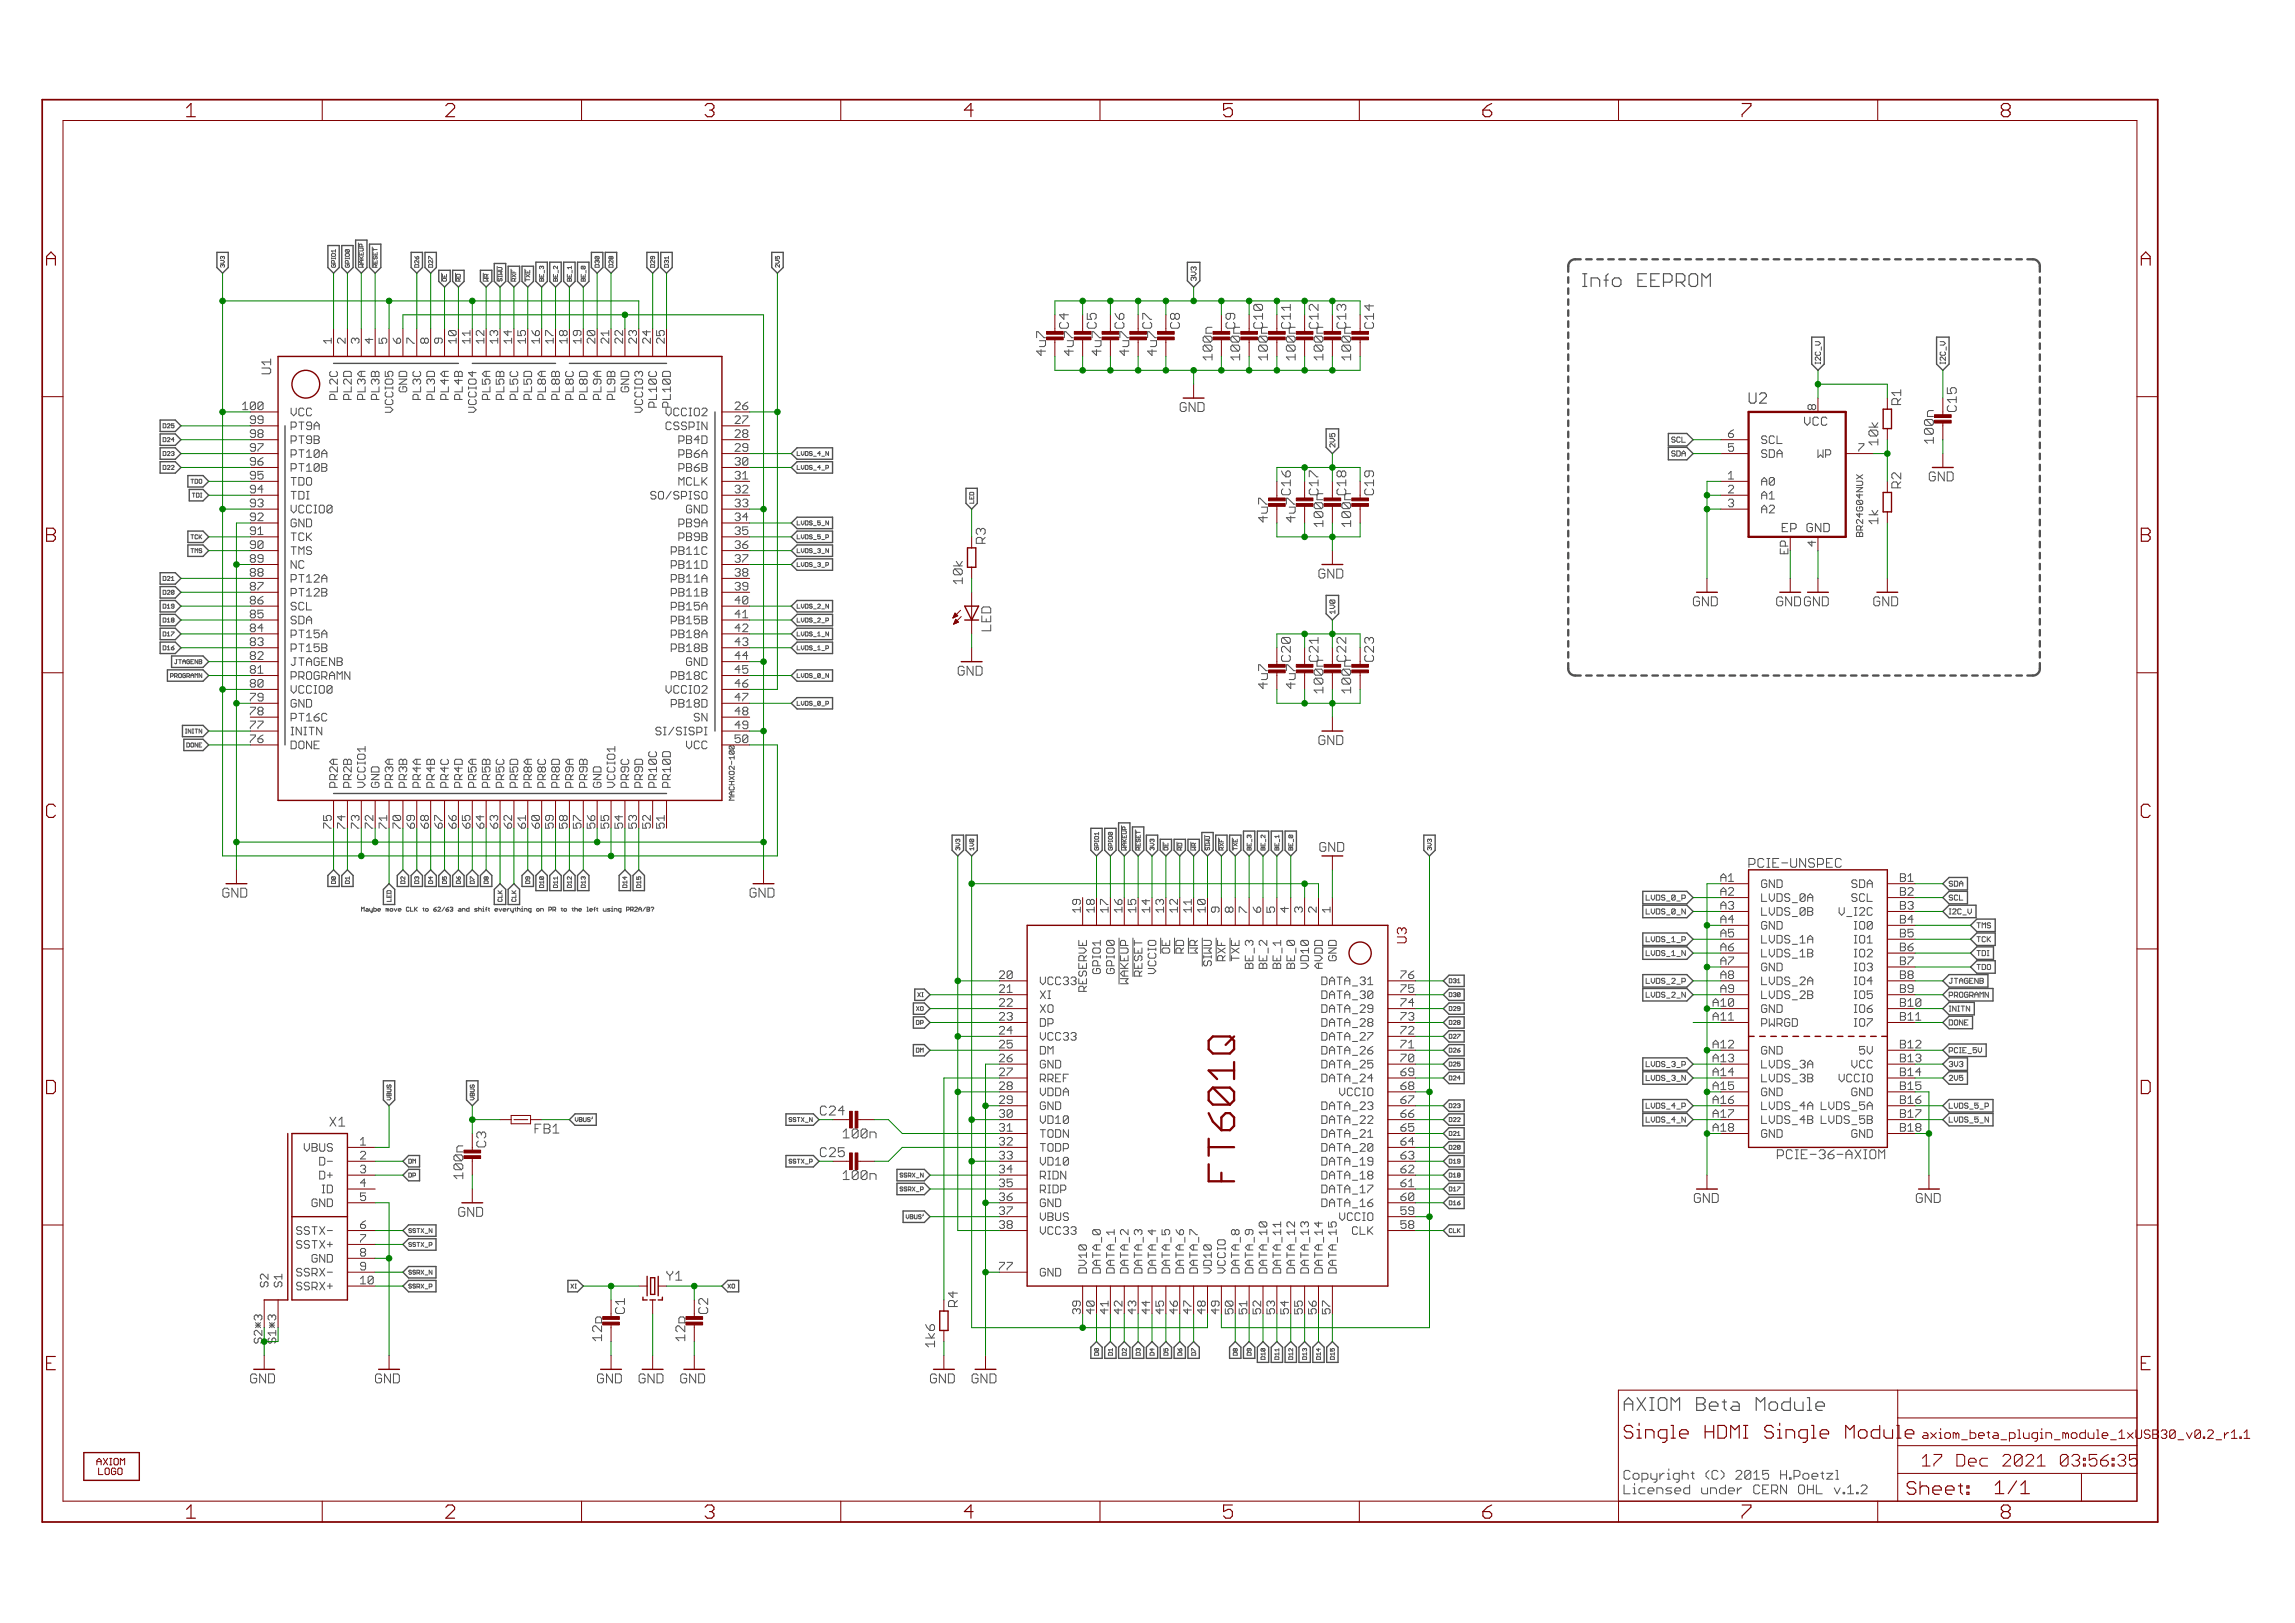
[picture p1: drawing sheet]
<svg xmlns="http://www.w3.org/2000/svg" width="420mm" height="297mm" viewBox="0 0 420 297" stroke-linecap="round" stroke-linejoin="round" font-family="sans-serif">
<defs><g id="words">
<text font-size="7.2" fill="#800000" x="227.7" y="216.3" transform="rotate(-90 227.7 216.3)">FT601Q</text>
<g font-size="3.7" fill="#800000">
<text x="35.6" y="21.4">1</text>
<text x="83.1" y="21.4">2</text>
<text x="130.5" y="21.4">3</text>
<text x="178" y="21.4">4</text>
<text x="225.5" y="21.4">5</text>
<text x="272.9" y="21.4">6</text>
<text x="320.4" y="21.4">7</text>
<text x="367.9" y="21.4">8</text>
<text x="9.9" y="48.6">A</text>
<text x="393.4" y="48.6">A</text>
<text x="9.9" y="99.2">B</text>
<text x="393.4" y="99.2">B</text>
<text x="9.9" y="149.7">C</text>
<text x="393.4" y="149.7">C</text>
<text x="9.7" y="200.2">D</text>
<text x="393.2" y="200.2">D</text>
<text x="35.6" y="277.9">1</text>
<text x="83.1" y="277.9">2</text>
<text x="130.5" y="277.9">3</text>
<text x="178" y="277.9">4</text>
<text x="225.5" y="277.9">5</text>
<text x="272.9" y="277.9">6</text>
<text x="320.4" y="277.9">7</text>
<text x="367.9" y="277.9">8</text>
</g>
<g font-size="3.6" fill="#505050">
<text x="291.2" y="52.5">Info EEPROM</text>
<text x="298.8" y="258.2">AXIOM Beta Module</text>
</g>
<g font-size="3.6" fill="#800000">
<text x="298.8" y="263.3">Single HDMI Single Module</text>
<text x="366.7" y="273.5">1/1</text>
</g>
<g font-size="3.2" fill="#800000">
<text x="353.4" y="268.4">17 Dec 2021</text>
<text x="375" y="268.4">03:56:35</text>
</g>
<text font-size="2.9" fill="#505050" x="321.6" y="73.9">U2</text>
<g font-size="2.5" fill="#800000">
<text x="193" y="65.1" transform="rotate(-90 193 65.1)">4u</text>
<text x="193" y="61.9" transform="rotate(-90 193 61.9)">7</text>
<text x="198.1" y="65.1" transform="rotate(-90 198.1 65.1)">4u</text>
<text x="198.1" y="61.9" transform="rotate(-90 198.1 61.9)">7</text>
<text x="203.2" y="65.1" transform="rotate(-90 203.2 65.1)">4u</text>
<text x="203.2" y="61.9" transform="rotate(-90 203.2 61.9)">7</text>
<text x="208.2" y="65.1" transform="rotate(-90 208.2 65.1)">4u</text>
<text x="208.2" y="61.9" transform="rotate(-90 208.2 61.9)">7</text>
<text x="213.3" y="65.1" transform="rotate(-90 213.3 65.1)">4u</text>
<text x="213.3" y="61.9" transform="rotate(-90 213.3 61.9)">7</text>
<text x="223.5" y="65.9" transform="rotate(-90 223.5 65.9)">100</text>
<text x="223.5" y="61.1" transform="rotate(-90 223.5 61.1)">n</text>
<text x="228.6" y="65.9" transform="rotate(-90 228.6 65.9)">100</text>
<text x="228.6" y="61.1" transform="rotate(-90 228.6 61.1)">n</text>
<text x="233.6" y="65.9" transform="rotate(-90 233.6 65.9)">100</text>
<text x="233.6" y="61.1" transform="rotate(-90 233.6 61.1)">n</text>
<text x="238.7" y="65.9" transform="rotate(-90 238.7 65.9)">100</text>
<text x="238.7" y="61.1" transform="rotate(-90 238.7 61.1)">n</text>
<text x="243.8" y="65.9" transform="rotate(-90 243.8 65.9)">100</text>
<text x="243.8" y="61.1" transform="rotate(-90 243.8 61.1)">n</text>
<text x="248.9" y="65.9" transform="rotate(-90 248.9 65.9)">100</text>
<text x="248.9" y="61.1" transform="rotate(-90 248.9 61.1)">n</text>
<text x="355.5" y="76.3" transform="rotate(-90 355.5 76.3)">n</text>
<text x="345.4" y="81.5" transform="rotate(-90 345.4 81.5)">10k</text>
<text x="355.5" y="81.1" transform="rotate(-90 355.5 81.1)">100</text>
<text x="233.6" y="95.6" transform="rotate(-90 233.6 95.6)">4u</text>
<text x="233.6" y="92.4" transform="rotate(-90 233.6 92.4)">7</text>
<text x="238.7" y="95.6" transform="rotate(-90 238.7 95.6)">4u</text>
<text x="238.7" y="92.4" transform="rotate(-90 238.7 92.4)">7</text>
<text x="243.8" y="91.6" transform="rotate(-90 243.8 91.6)">n</text>
<text x="248.9" y="91.6" transform="rotate(-90 248.9 91.6)">n</text>
<text x="345.4" y="96" transform="rotate(-90 345.4 96)">1k</text>
<text x="243.8" y="96.3" transform="rotate(-90 243.8 96.3)">100</text>
<text x="248.9" y="96.3" transform="rotate(-90 248.9 96.3)">100</text>
<text x="177.8" y="106.9" transform="rotate(-90 177.8 106.9)">10k</text>
<text x="326.7" y="110.9">GNDGND</text>
<text x="233.6" y="122.9" transform="rotate(-90 233.6 122.9)">7</text>
<text x="238.7" y="122.9" transform="rotate(-90 238.7 122.9)">7</text>
<text x="243.8" y="122.1" transform="rotate(-90 243.8 122.1)">n</text>
<text x="248.9" y="122.1" transform="rotate(-90 248.9 122.1)">n</text>
<text x="233.6" y="126" transform="rotate(-90 233.6 126)">4u</text>
<text x="238.7" y="126" transform="rotate(-90 238.7 126)">4u</text>
<text x="243.8" y="126.8" transform="rotate(-90 243.8 126.8)">100</text>
<text x="248.9" y="126.8" transform="rotate(-90 248.9 126.8)">100</text>
<text x="242.3" y="155.9">GND</text>
<text x="259" y="172.8" transform="rotate(-90 259 172.8)">U3</text>
<text x="151.6" y="204.1">C24</text>
<text x="86.3" y="215.7" transform="rotate(-90 86.3 215.7)">100</text>
<text x="86.3" y="210.9" transform="rotate(-90 86.3 210.9)">n</text>
<text x="151.6" y="211.8">C25</text>
<text x="310.8" y="220.1">GND</text>
<text x="351.5" y="220.1">GND</text>
<text x="111.7" y="245.4" transform="rotate(-90 111.7 245.4)">12</text>
<text x="111.7" y="242.2" transform="rotate(-90 111.7 242.2)">p</text>
<text x="127" y="245.4" transform="rotate(-90 127 245.4)">12</text>
<text x="127" y="242.2" transform="rotate(-90 127 242.2)">p</text>
<text x="172.7" y="246.6" transform="rotate(-90 172.7 246.6)">1k6</text>
</g>
<g font-size="2.5" fill="#505050">
<text x="197.2" y="60.2" transform="rotate(-90 197.2 60.2)">C4</text>
<text x="202.3" y="60.2" transform="rotate(-90 202.3 60.2)">C5</text>
<text x="207.3" y="60.2" transform="rotate(-90 207.3 60.2)">C6</text>
<text x="212.4" y="60.2" transform="rotate(-90 212.4 60.2)">C7</text>
<text x="217.5" y="60.2" transform="rotate(-90 217.5 60.2)">C8</text>
<text x="227.7" y="60.2" transform="rotate(-90 227.7 60.2)">C9</text>
<text x="232.7" y="60.2" transform="rotate(-90 232.7 60.2)">C10</text>
<text x="237.8" y="60.2" transform="rotate(-90 237.8 60.2)">C11</text>
<text x="242.9" y="60.2" transform="rotate(-90 242.9 60.2)">C12</text>
<text x="248" y="60.2" transform="rotate(-90 248 60.2)">C13</text>
<text x="253.1" y="60.2" transform="rotate(-90 253.1 60.2)">C14</text>
<text x="51.2" y="68.6" transform="rotate(-90 51.2 68.6)">U1</text>
<text x="217.5" y="75.4">GND</text>
<text x="349.6" y="74.1" transform="rotate(-90 349.6 74.1)">R1</text>
<text x="359.7" y="75.4" transform="rotate(-90 359.7 75.4)">C15</text>
<text x="349.6" y="89.4" transform="rotate(-90 349.6 89.4)">R2</text>
<text x="354.7" y="88.1">GND</text>
<text x="237.8" y="90.6" transform="rotate(-90 237.8 90.6)">C16</text>
<text x="242.9" y="90.6" transform="rotate(-90 242.9 90.6)">C17</text>
<text x="248" y="90.6" transform="rotate(-90 248 90.6)">C18</text>
<text x="253.1" y="90.6" transform="rotate(-90 253.1 90.6)">C19</text>
<text x="182" y="99.5" transform="rotate(-90 182 99.5)">R3</text>
<text x="242.9" y="105.9">GND</text>
<text x="311.5" y="110.9">GND</text>
<text x="344.5" y="110.9">GND</text>
<text x="183" y="115.5" transform="rotate(-90 183 115.5)">LED</text>
<text x="176.9" y="123.6">GND</text>
<text x="237.8" y="121.1" transform="rotate(-90 237.8 121.1)">C20</text>
<text x="242.9" y="121.1" transform="rotate(-90 242.9 121.1)">C21</text>
<text x="248" y="121.1" transform="rotate(-90 248 121.1)">C22</text>
<text x="253.1" y="121.1" transform="rotate(-90 253.1 121.1)">C23</text>
<text x="242.9" y="136.3">GND</text>
<text x="321.6" y="158.8">PCIE-UNSPEC</text>
<text x="42.3" y="164.3">GND</text>
<text x="138.8" y="164.3">GND</text>
<text x="61.8" y="206.2">X1</text>
<text x="90.5" y="210" transform="rotate(-90 90.5 210)">C3</text>
<text x="99.4" y="207.4">FB1</text>
<text x="155.9" y="208.3">100n</text>
<text x="155.9" y="216">100n</text>
<text x="328.2" y="212.1">PCIE-36-AXIOM</text>
<text x="85.4" y="222.7">GND</text>
<text x="123.5" y="234.4">Y1</text>
<text x="176.9" y="239.2" transform="rotate(-90 176.9 239.2)">R4</text>
<text x="115.9" y="240.5" transform="rotate(-90 115.9 240.5)">C1</text>
<text x="131.2" y="240.5" transform="rotate(-90 131.2 240.5)">C2</text>
<text x="47.3" y="253.2">GND</text>
<text x="70.2" y="253.2">GND</text>
<text x="110.8" y="253.2">GND</text>
<text x="118.5" y="253.2">GND</text>
<text x="126.1" y="253.2">GND</text>
<text x="171.8" y="253.2">GND</text>
<text x="179.4" y="253.2">GND</text>
<text x="298.8" y="270.8">Copyright (C) 2015 H.Poetzl</text>
<text x="298.8" y="273.5">Licensed under CERN OHL v.1.2</text>
</g>
<g font-size="2.3" fill="#505050">
<text x="331.8" y="77.9">VCC</text>
<text x="327.8" y="97.4">EP GND</text>
</g>
<g font-size="2.3" fill="#800000">
<text x="353.4" y="263.3">axiom_beta_plugin_module_1xU</text>
<text x="391.3" y="263.3">SB30_v0.2_r1.1</text>
</g>
<g font-size="2.1" fill="#505050">
<text x="62.2" y="62.9" transform="rotate(-90 62.2 62.9)">1</text>
<text x="64.8" y="62.9" transform="rotate(-90 64.8 62.9)">2</text>
<text x="67.3" y="62.9" transform="rotate(-90 67.3 62.9)">3</text>
<text x="69.8" y="62.9" transform="rotate(-90 69.8 62.9)">4</text>
<text x="72.4" y="62.9" transform="rotate(-90 72.4 62.9)">5</text>
<text x="74.9" y="62.9" transform="rotate(-90 74.9 62.9)">6</text>
<text x="77.5" y="62.9" transform="rotate(-90 77.5 62.9)">7</text>
<text x="80" y="62.9" transform="rotate(-90 80 62.9)">8</text>
<text x="82.5" y="62.9" transform="rotate(-90 82.5 62.9)">9</text>
<text x="85.1" y="62.9" transform="rotate(-90 85.1 62.9)">10</text>
<text x="87.6" y="62.9" transform="rotate(-90 87.6 62.9)">11</text>
<text x="90.2" y="62.9" transform="rotate(-90 90.2 62.9)">12</text>
<text x="92.7" y="62.9" transform="rotate(-90 92.7 62.9)">13</text>
<text x="95.2" y="62.9" transform="rotate(-90 95.2 62.9)">14</text>
<text x="97.8" y="62.9" transform="rotate(-90 97.8 62.9)">15</text>
<text x="100.3" y="62.9" transform="rotate(-90 100.3 62.9)">16</text>
<text x="102.9" y="62.9" transform="rotate(-90 102.9 62.9)">17</text>
<text x="105.4" y="62.9" transform="rotate(-90 105.4 62.9)">18</text>
<text x="107.9" y="62.9" transform="rotate(-90 107.9 62.9)">19</text>
<text x="110.5" y="62.9" transform="rotate(-90 110.5 62.9)">20</text>
<text x="113" y="62.9" transform="rotate(-90 113 62.9)">21</text>
<text x="115.6" y="62.9" transform="rotate(-90 115.6 62.9)">22</text>
<text x="118.1" y="62.9" transform="rotate(-90 118.1 62.9)">23</text>
<text x="120.6" y="62.9" transform="rotate(-90 120.6 62.9)">24</text>
<text x="123.2" y="62.9" transform="rotate(-90 123.2 62.9)">25</text>
<text x="46" y="75">100</text>
<text x="47.4" y="77.6">99</text>
<text x="54.8" y="76.2">VCC</text>
<text x="63.3" y="72.9" transform="rotate(-90 63.3 72.9)">PL2C</text>
<text x="65.9" y="73" transform="rotate(-90 65.9 73)">PL2D</text>
<text x="68.4" y="72.9" transform="rotate(-90 68.4 72.9)">PL3A</text>
<text x="71" y="72.9" transform="rotate(-90 71 72.9)">PL3B</text>
<text x="73.5" y="75.7" transform="rotate(-90 73.5 75.7)">VCCIO5</text>
<text x="76" y="72.5" transform="rotate(-90 76 72.5)">GND</text>
<text x="78.6" y="72.9" transform="rotate(-90 78.6 72.9)">PL3C</text>
<text x="81.1" y="73" transform="rotate(-90 81.1 73)">PL3D</text>
<text x="83.7" y="72.9" transform="rotate(-90 83.7 72.9)">PL4A</text>
<text x="86.2" y="72.9" transform="rotate(-90 86.2 72.9)">PL4B</text>
<text x="88.7" y="75.7" transform="rotate(-90 88.7 75.7)">VCCIO4</text>
<text x="91.3" y="72.9" transform="rotate(-90 91.3 72.9)">PL5A</text>
<text x="93.8" y="72.9" transform="rotate(-90 93.8 72.9)">PL5B</text>
<text x="96.4" y="72.9" transform="rotate(-90 96.4 72.9)">PL5C</text>
<text x="98.9" y="73" transform="rotate(-90 98.9 73)">PL5D</text>
<text x="101.4" y="72.9" transform="rotate(-90 101.4 72.9)">PL8A</text>
<text x="104" y="72.9" transform="rotate(-90 104 72.9)">PL8B</text>
<text x="106.5" y="72.9" transform="rotate(-90 106.5 72.9)">PL8C</text>
<text x="109.1" y="73" transform="rotate(-90 109.1 73)">PL8D</text>
<text x="111.6" y="72.9" transform="rotate(-90 111.6 72.9)">PL9A</text>
<text x="114.1" y="72.9" transform="rotate(-90 114.1 72.9)">PL9B</text>
<text x="116.7" y="72.5" transform="rotate(-90 116.7 72.5)">GND</text>
<text x="119.2" y="75.7" transform="rotate(-90 119.2 75.7)">VCCIO3</text>
<text x="121.8" y="74.3" transform="rotate(-90 121.8 74.3)">PL10C</text>
<text x="123.2" y="76.2">VCCIO2</text>
<text x="124.3" y="74.4" transform="rotate(-90 124.3 74.4)">PL10D</text>
<text x="136" y="75">26</text>
<text x="136" y="77.6">27</text>
<text x="334" y="75" transform="rotate(-90 334 75)">8</text>
<text x="47.4" y="82.7">97</text>
<text x="47.4" y="80.1">98</text>
<text x="54.8" y="83.8">PT10A</text>
<text x="54.8" y="81.2">PT9B</text>
<text x="54.8" y="78.7">PT9A</text>
<text x="123.6" y="78.7">CSSPIN</text>
<text x="125.6" y="81.2">PB4D</text>
<text x="125.8" y="83.8">PB6A</text>
<text x="136" y="80.1">28</text>
<text x="136" y="82.7">29</text>
<text x="324" y="81.2">SCL</text>
<text x="324" y="83.8">SDA</text>
<text x="333.7" y="83.8">WP</text>
<text x="341.8" y="82.7">7</text>
<text x="47.4" y="87.7">95</text>
<text x="47.4" y="85.2">96</text>
<text x="54.8" y="88.8">TDO</text>
<text x="54.8" y="86.3">PT10B</text>
<text x="125.4" y="88.8">MCLK</text>
<text x="125.8" y="86.3">PB6B</text>
<text x="136" y="85.2">30</text>
<text x="136" y="87.7">31</text>
<text x="324" y="88.8">A0</text>
<text x="47.4" y="95.4">92</text>
<text x="47.4" y="92.8">93</text>
<text x="47.4" y="90.3">94</text>
<text x="54.8" y="93.9">VCCIO0</text>
<text x="54.8" y="91.4">TDI</text>
<text x="121.3" y="91.4">SO/SPISO</text>
<text x="126.4" y="93.9">GND</text>
<text x="136" y="90.3">32</text>
<text x="136" y="92.8">33</text>
<text x="136" y="95.4">34</text>
<text x="317.9" y="90.3">2</text>
<text x="317.9" y="92.8">3</text>
<text x="324" y="91.4">A1</text>
<text x="324" y="93.9">A2</text>
<text x="47.4" y="100.4">90</text>
<text x="47.4" y="97.9">91</text>
<text x="54.8" y="101.5">TMS</text>
<text x="54.8" y="99">TCK</text>
<text x="54.8" y="96.5">GND</text>
<text x="124.4" y="101.5">PB11C</text>
<text x="125.8" y="96.5">PB9A</text>
<text x="125.8" y="99">PB9B</text>
<text x="136" y="97.9">35</text>
<text x="136" y="100.4">36</text>
<text x="334" y="100" transform="rotate(-90 334 100)">4</text>
<text x="47.4" y="105.5">88</text>
<text x="47.4" y="103">89</text>
<text x="54.8" y="106.6">PT12A</text>
<text x="54.8" y="104.1">NC</text>
<text x="124.2" y="104.1">PB11D</text>
<text x="124.4" y="106.6">PB11A</text>
<text x="136" y="103">37</text>
<text x="136" y="105.5">38</text>
<text x="47.4" y="113.1">85</text>
<text x="47.4" y="110.6">86</text>
<text x="47.4" y="108">87</text>
<text x="54.8" y="111.7">SCL</text>
<text x="54.8" y="109.2">PT12B</text>
<text x="124.4" y="109.2">PB11B</text>
<text x="124.4" y="111.7">PB15A</text>
<text x="136" y="108">39</text>
<text x="136" y="110.6">40</text>
<text x="136" y="113.1">41</text>
<text x="47.4" y="118.2">83</text>
<text x="47.4" y="115.7">84</text>
<text x="54.8" y="119.3">PT15B</text>
<text x="54.8" y="116.8">PT15A</text>
<text x="54.8" y="114.2">SDA</text>
<text x="124.4" y="114.2">PB15B</text>
<text x="124.4" y="116.8">PB18A</text>
<text x="124.4" y="119.3">PB18B</text>
<text x="136" y="115.7">42</text>
<text x="136" y="118.2">43</text>
<text x="47.4" y="125.8">80</text>
<text x="47.4" y="123.3">81</text>
<text x="47.4" y="120.7">82</text>
<text x="54.8" y="124.4">PROGRAMN</text>
<text x="54.8" y="121.9">JTAGENB</text>
<text x="124.4" y="124.4">PB18C</text>
<text x="126.4" y="121.9">GND</text>
<text x="136" y="120.7">44</text>
<text x="136" y="123.3">45</text>
<text x="136" y="125.8">46</text>
<text x="47.4" y="130.9">78</text>
<text x="47.4" y="128.4">79</text>
<text x="54.8" y="129.5">GND</text>
<text x="54.8" y="126.9">VCCIO0</text>
<text x="123.2" y="126.9">VCCIO2</text>
<text x="124.2" y="129.5">PB18D</text>
<text x="136" y="128.4">47</text>
<text x="136" y="130.9">48</text>
<text x="47.4" y="136">76</text>
<text x="47.4" y="133.4">77</text>
<text x="54.8" y="137.1">DONE</text>
<text x="54.8" y="134.6">INITN</text>
<text x="54.8" y="132">PT16C</text>
<text x="123.4" y="134.6">SI/SISPI</text>
<text x="126.9" y="137.1">VCC</text>
<text x="128.4" y="132">SN</text>
<text x="136" y="133.4">49</text>
<text x="136" y="136">50</text>
<text x="63.3" y="144.2" transform="rotate(-90 63.3 144.2)">PR2A</text>
<text x="65.9" y="144.2" transform="rotate(-90 65.9 144.2)">PR2B</text>
<text x="68.4" y="144.2" transform="rotate(-90 68.4 144.2)">VCCIO1</text>
<text x="71" y="144.2" transform="rotate(-90 71 144.2)">GND</text>
<text x="73.5" y="144.2" transform="rotate(-90 73.5 144.2)">PR3A</text>
<text x="76" y="144.2" transform="rotate(-90 76 144.2)">PR3B</text>
<text x="78.6" y="144.2" transform="rotate(-90 78.6 144.2)">PR4A</text>
<text x="81.1" y="144.2" transform="rotate(-90 81.1 144.2)">PR4B</text>
<text x="83.7" y="144.2" transform="rotate(-90 83.7 144.2)">PR4C</text>
<text x="86.2" y="144.2" transform="rotate(-90 86.2 144.2)">PR4D</text>
<text x="88.7" y="144.2" transform="rotate(-90 88.7 144.2)">PR5A</text>
<text x="91.3" y="144.2" transform="rotate(-90 91.3 144.2)">PR5B</text>
<text x="93.8" y="144.2" transform="rotate(-90 93.8 144.2)">PR5C</text>
<text x="96.4" y="144.2" transform="rotate(-90 96.4 144.2)">PR5D</text>
<text x="98.9" y="144.2" transform="rotate(-90 98.9 144.2)">PR8A</text>
<text x="101.4" y="144.2" transform="rotate(-90 101.4 144.2)">PR8C</text>
<text x="104" y="144.2" transform="rotate(-90 104 144.2)">PR8D</text>
<text x="106.5" y="144.2" transform="rotate(-90 106.5 144.2)">PR9A</text>
<text x="109.1" y="144.2" transform="rotate(-90 109.1 144.2)">PR9B</text>
<text x="111.6" y="144.2" transform="rotate(-90 111.6 144.2)">GND</text>
<text x="114.1" y="144.2" transform="rotate(-90 114.1 144.2)">VCCIO1</text>
<text x="116.7" y="144.2" transform="rotate(-90 116.7 144.2)">PR9C</text>
<text x="119.2" y="144.2" transform="rotate(-90 119.2 144.2)">PR9D</text>
<text x="121.8" y="144.2" transform="rotate(-90 121.8 144.2)">PR10C</text>
<text x="124.3" y="144.2" transform="rotate(-90 124.3 144.2)">PR10D</text>
<text x="62.2" y="151.5" transform="rotate(-90 62.2 151.5)">75</text>
<text x="64.8" y="151.5" transform="rotate(-90 64.8 151.5)">74</text>
<text x="67.3" y="151.5" transform="rotate(-90 67.3 151.5)">73</text>
<text x="69.8" y="151.5" transform="rotate(-90 69.8 151.5)">72</text>
<text x="72.4" y="151.5" transform="rotate(-90 72.4 151.5)">71</text>
<text x="74.9" y="151.5" transform="rotate(-90 74.9 151.5)">70</text>
<text x="77.5" y="151.5" transform="rotate(-90 77.5 151.5)">69</text>
<text x="80" y="151.5" transform="rotate(-90 80 151.5)">68</text>
<text x="82.5" y="151.5" transform="rotate(-90 82.5 151.5)">67</text>
<text x="85.1" y="151.5" transform="rotate(-90 85.1 151.5)">66</text>
<text x="87.6" y="151.5" transform="rotate(-90 87.6 151.5)">65</text>
<text x="90.2" y="151.5" transform="rotate(-90 90.2 151.5)">64</text>
<text x="92.7" y="151.5" transform="rotate(-90 92.7 151.5)">63</text>
<text x="95.2" y="151.5" transform="rotate(-90 95.2 151.5)">62</text>
<text x="97.8" y="151.5" transform="rotate(-90 97.8 151.5)">61</text>
<text x="100.3" y="151.5" transform="rotate(-90 100.3 151.5)">60</text>
<text x="102.9" y="151.5" transform="rotate(-90 102.9 151.5)">59</text>
<text x="105.4" y="151.5" transform="rotate(-90 105.4 151.5)">58</text>
<text x="107.9" y="151.5" transform="rotate(-90 107.9 151.5)">57</text>
<text x="110.5" y="151.5" transform="rotate(-90 110.5 151.5)">56</text>
<text x="113" y="151.5" transform="rotate(-90 113 151.5)">55</text>
<text x="115.6" y="151.5" transform="rotate(-90 115.6 151.5)">54</text>
<text x="118.1" y="151.5" transform="rotate(-90 118.1 151.5)">53</text>
<text x="120.6" y="151.5" transform="rotate(-90 120.6 151.5)">52</text>
<text x="123.2" y="151.5" transform="rotate(-90 123.2 151.5)">51</text>
<text x="316.5" y="161.4">A1</text>
<text x="349.4" y="161.4">B1</text>
<text x="199.4" y="167" transform="rotate(-90 199.4 167)">19</text>
<text x="201.9" y="167" transform="rotate(-90 201.9 167)">18</text>
<text x="204.5" y="167" transform="rotate(-90 204.5 167)">17</text>
<text x="207" y="167" transform="rotate(-90 207 167)">16</text>
<text x="209.5" y="167" transform="rotate(-90 209.5 167)">15</text>
<text x="212.1" y="167" transform="rotate(-90 212.1 167)">14</text>
<text x="214.6" y="167" transform="rotate(-90 214.6 167)">13</text>
<text x="217.2" y="167" transform="rotate(-90 217.2 167)">12</text>
<text x="219.7" y="167" transform="rotate(-90 219.7 167)">11</text>
<text x="222.2" y="167" transform="rotate(-90 222.2 167)">10</text>
<text x="224.8" y="167" transform="rotate(-90 224.8 167)">9</text>
<text x="227.3" y="167" transform="rotate(-90 227.3 167)">8</text>
<text x="229.9" y="167" transform="rotate(-90 229.9 167)">7</text>
<text x="232.4" y="167" transform="rotate(-90 232.4 167)">6</text>
<text x="234.9" y="167" transform="rotate(-90 234.9 167)">5</text>
<text x="237.5" y="167" transform="rotate(-90 237.5 167)">4</text>
<text x="240" y="167" transform="rotate(-90 240 167)">3</text>
<text x="242.5" y="167" transform="rotate(-90 242.5 167)">2</text>
<text x="245.1" y="167" transform="rotate(-90 245.1 167)">1</text>
<text x="316.5" y="163.9">A2</text>
<text x="316.5" y="166.5">A3</text>
<text x="324" y="162.5">GND</text>
<text x="324" y="165">LVDS_0A</text>
<text x="324" y="167.6">LVDS_0B</text>
<text x="338.7" y="167.6">V_I2C</text>
<text x="340.2" y="162.5">SDA</text>
<text x="340.7" y="165">SCL</text>
<text x="349.4" y="163.9">B2</text>
<text x="349.4" y="166.5">B3</text>
<text x="316.5" y="169">A4</text>
<text x="316.5" y="171.5">A5</text>
<text x="324" y="170.1">GND</text>
<text x="324" y="172.7">LVDS_1A</text>
<text x="341" y="170.1">IO0</text>
<text x="341" y="172.7">IO1</text>
<text x="349.4" y="169">B4</text>
<text x="349.4" y="171.5">B5</text>
<text x="184.5" y="179.2">20</text>
<text x="203" y="178.3" transform="rotate(-90 203 178.3)">GPIO1</text>
<text x="205.6" y="178.3" transform="rotate(-90 205.6 178.3)">GPIO0</text>
<text x="210.7" y="178.5" transform="rotate(-90 210.7 178.5)">RESET</text>
<text x="213.2" y="178.5" transform="rotate(-90 213.2 178.5)">VCCIO</text>
<text x="215.7" y="174.7" transform="rotate(-90 215.7 174.7)">OE</text>
<text x="218.3" y="174.8" transform="rotate(-90 218.3 174.8)">RD</text>
<text x="220.8" y="175.3" transform="rotate(-90 220.8 175.3)">WR</text>
<text x="223.3" y="177.4" transform="rotate(-90 223.3 177.4)">SIWU</text>
<text x="225.9" y="175.9" transform="rotate(-90 225.9 175.9)">RXF</text>
<text x="228.4" y="175.8" transform="rotate(-90 228.4 175.8)">TXE</text>
<text x="231" y="176.9" transform="rotate(-90 231 176.9)">BE_3</text>
<text x="233.5" y="176.9" transform="rotate(-90 233.5 176.9)">BE_2</text>
<text x="236" y="176.9" transform="rotate(-90 236 176.9)">BE_1</text>
<text x="238.6" y="176.9" transform="rotate(-90 238.6 176.9)">BE_0</text>
<text x="241.1" y="177.5" transform="rotate(-90 241.1 177.5)">VD10</text>
<text x="243.7" y="177.9" transform="rotate(-90 243.7 177.9)">AVDD</text>
<text x="246.2" y="176.6" transform="rotate(-90 246.2 176.6)">GND</text>
<text x="257.9" y="179.2">76</text>
<text x="316.5" y="174.1">A6</text>
<text x="316.5" y="176.6">A7</text>
<text x="316.5" y="179.2">A8</text>
<text x="324" y="175.2">LVDS_1B</text>
<text x="324" y="177.7">GND</text>
<text x="341" y="175.2">IO2</text>
<text x="341" y="177.7">IO3</text>
<text x="349.4" y="174.1">B6</text>
<text x="349.4" y="176.6">B7</text>
<text x="349.4" y="179.2">B8</text>
<text x="184.5" y="181.7">21</text>
<text x="184.5" y="184.2">22</text>
<text x="191.9" y="180.3">VCC33</text>
<text x="191.9" y="182.8">XI</text>
<text x="191.9" y="185.4">XO</text>
<text x="200.5" y="181.5" transform="rotate(-90 200.5 181.5)">RESERVE</text>
<text x="208.1" y="180.9" transform="rotate(-90 208.1 180.9)">WAKEUP</text>
<text x="243.6" y="185.4">DATA_29</text>
<text x="243.6" y="182.8">DATA_30</text>
<text x="243.6" y="180.3">DATA_31</text>
<text x="257.9" y="184.2">74</text>
<text x="257.9" y="181.7">75</text>
<text x="315.1" y="184.2">A10</text>
<text x="316.5" y="181.7">A9</text>
<text x="324" y="180.3">LVDS_2A</text>
<text x="324" y="182.8">LVDS_2B</text>
<text x="324" y="185.4">GND</text>
<text x="341" y="180.3">IO4</text>
<text x="341" y="182.8">IO5</text>
<text x="341" y="185.4">IO6</text>
<text x="349.4" y="181.7">B9</text>
<text x="349.4" y="184.2">B10</text>
<text x="184.5" y="186.8">23</text>
<text x="184.5" y="189.3">24</text>
<text x="184.5" y="191.9">25</text>
<text x="191.9" y="187.9">DP</text>
<text x="191.9" y="190.4">VCC33</text>
<text x="243.6" y="190.4">DATA_27</text>
<text x="243.6" y="187.9">DATA_28</text>
<text x="257.9" y="191.9">71</text>
<text x="257.9" y="189.3">72</text>
<text x="257.9" y="186.8">73</text>
<text x="315.1" y="186.8">A11</text>
<text x="315.1" y="191.9">A12</text>
<text x="324" y="187.9">PWRGD</text>
<text x="341" y="187.9">IO7</text>
<text x="349.4" y="186.8">B11</text>
<text x="349.4" y="191.9">B12</text>
<text x="184.5" y="194.4">26</text>
<text x="184.5" y="196.9">27</text>
<text x="191.9" y="193">DM</text>
<text x="191.9" y="195.5">GND</text>
<text x="243.6" y="195.5">DATA_25</text>
<text x="243.6" y="193">DATA_26</text>
<text x="257.9" y="196.9">69</text>
<text x="257.9" y="194.4">70</text>
<text x="315.1" y="194.4">A13</text>
<text x="315.1" y="196.9">A14</text>
<text x="324" y="193">GND</text>
<text x="324" y="195.5">LVDS_3A</text>
<text x="340.2" y="195.5">VCC</text>
<text x="341.9" y="193">5V</text>
<text x="349.4" y="194.4">B13</text>
<text x="349.4" y="196.9">B14</text>
<text x="184.5" y="199.5">28</text>
<text x="184.5" y="202">29</text>
<text x="191.9" y="198">RREF</text>
<text x="191.9" y="200.6">VDDA</text>
<text x="191.9" y="203.1">GND</text>
<text x="243.6" y="203.1">DATA_23</text>
<text x="243.6" y="198">DATA_24</text>
<text x="246.5" y="200.6">VCCIO</text>
<text x="257.9" y="202">67</text>
<text x="257.9" y="199.5">68</text>
<text x="315.1" y="199.5">A15</text>
<text x="315.1" y="202">A16</text>
<text x="324" y="198">LVDS_3B</text>
<text x="324" y="200.6">GND</text>
<text x="324" y="203.1">LVDS_4A</text>
<text x="335.2" y="203.1">LVDS_5A</text>
<text x="337.9" y="198">VCCIO</text>
<text x="339.8" y="200.6">GND</text>
<text x="349.4" y="202">B16</text>
<text x="184.5" y="204.6">30</text>
<text x="184.5" y="207.1">31</text>
<text x="184.5" y="209.6">32</text>
<text x="191.9" y="205.7">VD10</text>
<text x="191.9" y="208.2">TODN</text>
<text x="243.6" y="208.2">DATA_21</text>
<text x="243.6" y="205.7">DATA_22</text>
<text x="257.9" y="209.6">64</text>
<text x="257.9" y="207.1">65</text>
<text x="257.9" y="204.6">66</text>
<text x="315.1" y="204.6">A17</text>
<text x="315.1" y="207.1">A18</text>
<text x="324" y="205.7">LVDS_4B</text>
<text x="324" y="208.2">GND</text>
<text x="335.2" y="205.7">LVDS_5B</text>
<text x="339.8" y="208.2">GND</text>
<text x="349.4" y="204.6">B17</text>
<text x="56.9" y="210.7">VBUS</text>
<text x="59.3" y="215.8">D+</text>
<text x="184.5" y="212.2">33</text>
<text x="184.5" y="214.7">34</text>
<text x="191.9" y="210.7">TODP</text>
<text x="191.9" y="213.3">VD10</text>
<text x="191.9" y="215.8">RIDN</text>
<text x="243.6" y="215.8">DATA_18</text>
<text x="243.6" y="213.3">DATA_19</text>
<text x="243.6" y="210.7">DATA_20</text>
<text x="257.9" y="214.7">62</text>
<text x="257.9" y="212.2">63</text>
<text x="57.9" y="220.9">GND</text>
<text x="60.5" y="218.4">ID</text>
<text x="184.5" y="217.2">35</text>
<text x="184.5" y="219.8">36</text>
<text x="191.9" y="218.4">RIDP</text>
<text x="191.9" y="220.9">GND</text>
<text x="243.6" y="220.9">DATA_16</text>
<text x="243.6" y="218.4">DATA_17</text>
<text x="257.9" y="219.8">60</text>
<text x="257.9" y="217.2">61</text>
<text x="56.5" y="226">SSTX-</text>
<text x="184.5" y="222.3">37</text>
<text x="184.5" y="224.9">38</text>
<text x="191.9" y="223.4">VBUS</text>
<text x="191.9" y="226">VCC33</text>
<text x="246.5" y="223.4">VCCIO</text>
<text x="249.2" y="226">CLK</text>
<text x="257.9" y="224.9">58</text>
<text x="257.9" y="222.3">59</text>
<text x="55.5" y="228.5">SSTX+</text>
<text x="56.4" y="233.6">SSRX-</text>
<text x="57.9" y="231.1">GND</text>
<text x="67.5" y="232.5">9</text>
<text x="67.5" y="229.9">8</text>
<text x="184.5" y="232.5">77</text>
<text x="191.9" y="233.6">GND</text>
<text x="200.5" y="233" transform="rotate(-90 200.5 233)">DV10</text>
<text x="203" y="233" transform="rotate(-90 203 233)">DATA_0</text>
<text x="205.6" y="233" transform="rotate(-90 205.6 233)">DATA_1</text>
<text x="208.1" y="233" transform="rotate(-90 208.1 233)">DATA_2</text>
<text x="210.7" y="233" transform="rotate(-90 210.7 233)">DATA_3</text>
<text x="213.2" y="233" transform="rotate(-90 213.2 233)">DATA_4</text>
<text x="215.7" y="233" transform="rotate(-90 215.7 233)">DATA_5</text>
<text x="218.3" y="233" transform="rotate(-90 218.3 233)">DATA_6</text>
<text x="220.8" y="233" transform="rotate(-90 220.8 233)">DATA_7</text>
<text x="223.3" y="233" transform="rotate(-90 223.3 233)">VD10</text>
<text x="225.9" y="233" transform="rotate(-90 225.9 233)">VCCIO</text>
<text x="228.4" y="233" transform="rotate(-90 228.4 233)">DATA_8</text>
<text x="231" y="233" transform="rotate(-90 231 233)">DATA_9</text>
<text x="233.5" y="233" transform="rotate(-90 233.5 233)">DATA_10</text>
<text x="236" y="233" transform="rotate(-90 236 233)">DATA_11</text>
<text x="238.6" y="233" transform="rotate(-90 238.6 233)">DATA_12</text>
<text x="241.1" y="233" transform="rotate(-90 241.1 233)">DATA_13</text>
<text x="243.7" y="233" transform="rotate(-90 243.7 233)">DATA_14</text>
<text x="246.2" y="233" transform="rotate(-90 246.2 233)">DATA_15</text>
<text x="50.6" y="235.6" transform="rotate(-90 50.6 235.6)">S2</text>
<text x="53.2" y="235.6" transform="rotate(-90 53.2 235.6)">S1</text>
<text x="55.3" y="236.1">SSRX+</text>
<text x="67.5" y="235">10</text>
<text x="199.4" y="240.4" transform="rotate(-90 199.4 240.4)">39</text>
<text x="201.9" y="240.4" transform="rotate(-90 201.9 240.4)">40</text>
<text x="204.5" y="240.4" transform="rotate(-90 204.5 240.4)">41</text>
<text x="207" y="240.4" transform="rotate(-90 207 240.4)">42</text>
<text x="209.5" y="240.4" transform="rotate(-90 209.5 240.4)">43</text>
<text x="212.1" y="240.4" transform="rotate(-90 212.1 240.4)">44</text>
<text x="214.6" y="240.4" transform="rotate(-90 214.6 240.4)">45</text>
<text x="217.2" y="240.4" transform="rotate(-90 217.2 240.4)">46</text>
<text x="219.7" y="240.4" transform="rotate(-90 219.7 240.4)">47</text>
<text x="222.2" y="240.4" transform="rotate(-90 222.2 240.4)">48</text>
<text x="224.8" y="240.4" transform="rotate(-90 224.8 240.4)">49</text>
<text x="227.3" y="240.4" transform="rotate(-90 227.3 240.4)">50</text>
<text x="229.9" y="240.4" transform="rotate(-90 229.9 240.4)">51</text>
<text x="232.4" y="240.4" transform="rotate(-90 232.4 240.4)">52</text>
<text x="234.9" y="240.4" transform="rotate(-90 234.9 240.4)">53</text>
<text x="237.5" y="240.4" transform="rotate(-90 237.5 240.4)">54</text>
<text x="240" y="240.4" transform="rotate(-90 240 240.4)">55</text>
<text x="242.5" y="240.4" transform="rotate(-90 242.5 240.4)">56</text>
<text x="245.1" y="240.4" transform="rotate(-90 245.1 240.4)">57</text>
</g>
<text font-size="2.1" fill="#800000" x="328.9" y="101.2" transform="rotate(-90 328.9 101.2)">EP</text>
<g font-size="2.1" fill="#008000">
<text x="349.4" y="199.5">B15</text>
<text x="349.4" y="207.1">B18</text>
<text x="49.5" y="245.4" transform="rotate(-90 49.5 245.4)">S2*3</text>
<text x="52.1" y="245.4" transform="rotate(-90 52.1 245.4)">S1*3</text>
</g>
<text font-size="1.8" fill="#505050" x="342.6" y="98.2" transform="rotate(-90 342.6 98.2)">BR24G04NUX</text>
<g font-size="1.8" fill="#800000">
<text x="19" y="268.1">AXIOM</text>
<text x="19.5" y="269.9">LOGO</text>
</g>
<g font-size="1.4" fill="#505050">
<text x="334.8" y="66.6" transform="rotate(-90 334.8 66.6)">I2C_V</text>
<text x="357.7" y="66.6" transform="rotate(-90 357.7 66.6)">I2C_V</text>
<text x="246" y="81.9" transform="rotate(-90 246 81.9)">2V5</text>
<text x="307.4" y="83.5">SDA</text>
<text x="307.6" y="81">SCL</text>
<text x="246" y="112.3" transform="rotate(-90 246 112.3)">1V0</text>
<text x="303.2" y="167.3">LVDS_0_N</text>
<text x="303.4" y="164.8">LVDS_0_P</text>
<text x="358.3" y="162.2">SD</text>
<text x="358.3" y="167.3">I2C_V</text>
<text x="358.3" y="164.8">SC</text>
<text x="303.4" y="172.4">LVDS_1_P</text>
<text x="363.4" y="172.4">TC</text>
<text x="363.4" y="169.9">TM</text>
<text x="303.2" y="174.9">LVDS_1_N</text>
<text x="363.4" y="177.5">TD</text>
<text x="363.4" y="174.9">TD</text>
<text x="303.2" y="182.6">LVDS_2_N</text>
<text x="303.4" y="180">LVDS_2_P</text>
<text x="358.3" y="180">JTAGENB</text>
<text x="358.3" y="182.6">PROGRAMN</text>
<text x="358.3" y="185.1">INITN</text>
<text x="358.3" y="187.6">DONE</text>
<text x="303.2" y="197.8">LVDS_3_N</text>
<text x="303.4" y="195.3">LVDS_3_P</text>
<text x="358.3" y="192.7">PCIE_5V</text>
<text x="358.3" y="195.3">3V</text>
<text x="358.3" y="197.8">2V</text>
<text x="303.4" y="202.9">LVDS_4_P</text>
<text x="358.3" y="202.9">LVDS_5_P</text>
<text x="303.2" y="205.4">LVDS_4_N</text>
<text x="358.3" y="205.4">LVDS_5_N</text>
</g>
<g font-size="1.1" fill="#505050">
<text x="63" y="49" transform="rotate(-90 63 49)">GPIO1</text>
<text x="68.1" y="49" transform="rotate(-90 68.1 49)">WAKEUP</text>
<text x="78.2" y="49" transform="rotate(-90 78.2 49)">D26</text>
<text x="83.3" y="51.5" transform="rotate(-90 83.3 51.5)">OE</text>
<text x="90.9" y="51.5" transform="rotate(-90 90.9 51.5)">WR</text>
<text x="93.5" y="51.5" transform="rotate(-90 93.5 51.5)">SIWU</text>
<text x="96" y="51.5" transform="rotate(-90 96 51.5)">RXF</text>
<text x="98.5" y="51.5" transform="rotate(-90 98.5 51.5)">TXE</text>
<text x="101.1" y="51.5" transform="rotate(-90 101.1 51.5)">BE_3</text>
<text x="103.6" y="51.5" transform="rotate(-90 103.6 51.5)">BE_2</text>
<text x="106.2" y="51.5" transform="rotate(-90 106.2 51.5)">BE_1</text>
<text x="108.7" y="51.5" transform="rotate(-90 108.7 51.5)">BE_0</text>
<text x="111.2" y="49" transform="rotate(-90 111.2 49)">D30</text>
<text x="121.4" y="49" transform="rotate(-90 121.4 49)">D29</text>
<text x="31.3" y="78.3">D25</text>
<text x="31.3" y="80.9">D24</text>
<text x="31.3" y="83.4">D23</text>
<text x="147.4" y="83.4">LVDS_4_N</text>
<text x="31.3" y="85.9">D22</text>
<text x="36.2" y="88.5">TDO</text>
<text x="147.4" y="86">LVDS_4_P</text>
<text x="36.8" y="91">TDI</text>
<text x="36.3" y="101.2">TMS</text>
<text x="36.4" y="98.6">TCK</text>
<text x="147.4" y="101.2">LVDS_3_N</text>
<text x="147.4" y="98.7">LVDS_5_P</text>
<text x="147.4" y="96.1">LVDS_5_N</text>
<text x="31.3" y="106.3">D21</text>
<text x="147.4" y="103.7">LVDS_3_P</text>
<text x="31.3" y="108.8">D20</text>
<text x="31.3" y="111.3">D19</text>
<text x="31.3" y="113.9">D18</text>
<text x="147.4" y="113.9">LVDS_2_P</text>
<text x="147.4" y="111.3">LVDS_2_N</text>
<text x="31.3" y="116.4">D17</text>
<text x="31.3" y="119">D16</text>
<text x="147.4" y="119">LVDS_1_P</text>
<text x="147.4" y="116.4">LVDS_1_N</text>
<text x="32" y="124">PROGRAMN</text>
<text x="33.6" y="121.5">JTAGENB</text>
<text x="147.4" y="124">LVDS_0_N</text>
<text x="147.4" y="129.1">LVDS_0_P</text>
<text x="35.3" y="136.7">DONE</text>
<text x="35.6" y="134.2">INITN</text>
<text x="177.3" y="155.6" transform="rotate(-90 177.3 155.6)">3V3</text>
<text x="202.7" y="155.6" transform="rotate(-90 202.7 155.6)">GPIO1</text>
<text x="207.8" y="155.6" transform="rotate(-90 207.8 155.6)">WAKEUP</text>
<text x="210.3" y="155.6" transform="rotate(-90 210.3 155.6)">RESE</text>
<text x="212.8" y="155.6" transform="rotate(-90 212.8 155.6)">3V3</text>
<text x="215.4" y="155.6" transform="rotate(-90 215.4 155.6)">OE</text>
<text x="217.9" y="155.6" transform="rotate(-90 217.9 155.6)">RD</text>
<text x="220.5" y="155.6" transform="rotate(-90 220.5 155.6)">WR</text>
<text x="223" y="155.6" transform="rotate(-90 223 155.6)">SIWU</text>
<text x="225.5" y="155.6" transform="rotate(-90 225.5 155.6)">RXF</text>
<text x="228.1" y="155.6" transform="rotate(-90 228.1 155.6)">TXE</text>
<text x="230.6" y="155.6" transform="rotate(-90 230.6 155.6)">BE_3</text>
<text x="233.2" y="155.6" transform="rotate(-90 233.2 155.6)">BE_2</text>
<text x="235.7" y="155.6" transform="rotate(-90 235.7 155.6)">BE_1</text>
<text x="63" y="161.8" transform="rotate(-90 63 161.8)">D0</text>
<text x="75.7" y="161.8" transform="rotate(-90 75.7 161.8)">D2</text>
<text x="78.2" y="161.8" transform="rotate(-90 78.2 161.8)">D3</text>
<text x="80.8" y="161.8" transform="rotate(-90 80.8 161.8)">D4</text>
<text x="83.3" y="161.8" transform="rotate(-90 83.3 161.8)">D5</text>
<text x="85.8" y="161.8" transform="rotate(-90 85.8 161.8)">D6</text>
<text x="88.4" y="161.8" transform="rotate(-90 88.4 161.8)">D7</text>
<text x="98.5" y="161.8" transform="rotate(-90 98.5 161.8)">D9</text>
<text x="67.7" y="166.8">Maybe move CLK to 62/63 and shift everything on PR to the left using PR2A/B?</text>
<text x="93.5" y="165" transform="rotate(-90 93.5 165)">CLK</text>
<text x="101.1" y="162.6" transform="rotate(-90 101.1 162.6)">D10</text>
<text x="103.6" y="162.6" transform="rotate(-90 103.6 162.6)">D11</text>
<text x="106.2" y="162.6" transform="rotate(-90 106.2 162.6)">D12</text>
<text x="116.3" y="162.6" transform="rotate(-90 116.3 162.6)">D14</text>
<text x="266.8" y="179.9">D31</text>
<text x="169" y="185">XO</text>
<text x="266.8" y="182.5">D30</text>
<text x="266.8" y="185">D29</text>
<text x="169.2" y="187.5">DP</text>
<text x="266.8" y="187.5">D28</text>
<text x="266.8" y="190.1">D27</text>
<text x="168.9" y="192.6">DM</text>
<text x="266.8" y="192.6">D26</text>
<text x="266.8" y="195.2">D25</text>
<text x="266.8" y="197.7">D24</text>
<text x="266.8" y="202.8">D23</text>
<text x="106.8" y="205.3">VBU</text>
<text x="146.1" y="205.3">SSTX_N</text>
<text x="266.8" y="205.3">D22</text>
<text x="266.8" y="207.9">D21</text>
<text x="146.2" y="212.9">SSTX_P</text>
<text x="166.3" y="215.5">SSRX_N</text>
<text x="266.8" y="210.4">D20</text>
<text x="266.8" y="212.9">D19</text>
<text x="266.8" y="215.5">D18</text>
<text x="166.4" y="218">SSRX_P</text>
<text x="266.8" y="218">D17</text>
<text x="266.8" y="220.5">D16</text>
<text x="76.3" y="225.6">SSTX_</text>
<text x="167.3" y="223.1">VBUS'</text>
<text x="266.8" y="225.6">CL</text>
<text x="76.3" y="233.2">SSRX_</text>
<text x="76.3" y="228.2">SSTX_</text>
<text x="76.3" y="235.8">SSRX_</text>
<text x="134.7" y="235.8">X</text>
<text x="202.7" y="248.2" transform="rotate(-90 202.7 248.2)">D0</text>
<text x="205.2" y="248.2" transform="rotate(-90 205.2 248.2)">D1</text>
<text x="207.7" y="248.2" transform="rotate(-90 207.7 248.2)">D2</text>
<text x="210.3" y="248.2" transform="rotate(-90 210.3 248.2)">D3</text>
<text x="212.8" y="248.2" transform="rotate(-90 212.8 248.2)">D4</text>
<text x="215.4" y="248.2" transform="rotate(-90 215.4 248.2)">D5</text>
<text x="217.9" y="248.2" transform="rotate(-90 217.9 248.2)">D6</text>
<text x="228.1" y="248.2" transform="rotate(-90 228.1 248.2)">D8</text>
<text x="230.6" y="248.2" transform="rotate(-90 230.6 248.2)">D9</text>
<text x="233.1" y="248.9" transform="rotate(-90 233.1 248.9)">D10</text>
<text x="235.7" y="248.9" transform="rotate(-90 235.7 248.9)">D11</text>
<text x="238.2" y="248.9" transform="rotate(-90 238.2 248.9)">D12</text>
<text x="240.8" y="248.9" transform="rotate(-90 240.8 248.9)">D13</text>
<text x="243.3" y="248.9" transform="rotate(-90 243.3 248.9)">D14</text>
</g>
</g></defs>
<path d="M289.8 52.4h.7M289.8 50.1h.7M290.1 50.1v2.3M320.2 71.9v1.6l.3 .3h.7M297.4 257h1.5M298.1 255.8l-.7 .8v1.5" fill="none" stroke="#505050" stroke-width=".21"/>
<g fill="none" stroke="#505050" stroke-width=".18">
<path d="M40.4 47.7h.5l.2 .2-.2 .3h-.5M40.7 48.5l-.1-.1-.2 .1 .1 .4M40.7 47.1l-.1-.2-.2 .2 .1 .3M40.7 48.5l.2-.1 .2 .1-.1 .4M40.7 47.1v.1M40.7 48.5v.2M40.7 47.1l.2-.2 .2 .2-.1 .3M60.7 47.2v.2M60.7 47.3h.7M60.8 48.4l-.1 .1 .1 .4h.5l.1-.1-.1-.4h-.2v.3M60.8 46.4h.5l.1 .4-.1 .1h-.5l-.1-.1zM61.2 48.2v-.4l-.4-.1-.1 .1v.4h.7"/>
<path d="M61.4 45.7v.5M61.4 47.2v.2M61.4 45.9h-.7l.2 .3M63.2 48.2h.8M63.2 47.3h.8M63.4 47.7l.3 .1v.4M63.4 46.4h.4l.2 .1-.2 .4h-.4M63.4 45.7h.4l.2 .3-.2 .2zM63.4 46.2h.4M63.6 48.7v-.3l.4 .1-.2 .4h-.4M64 47.2v.2M65.6 44.5v4.5"/>
<path d="M65.8 48.4h.7l-.2 .3 .2 .2h-.7M65.8 47.4h.7M65.8 46.2v.5h.7v-.5M65.8 46.9l.5 .5M65.8 45.4h.6l.1 .2-.1 .3h-.6M66.1 46.4v.3M66.1 47.7v.5M66.3 45.2l-.2-.5-.3 .1v.4h.7M66.5 47.7h-.5l-.2 .2 .2 .3h.5M66.5 46.9l-.4 .4M68.2 45.2v3.8M68.3 48.9h.7"/>
<path d="M68.3 45.7h.7M68.4 48.4l.4 .1v.4M68.4 47.4l.3-.1 .1-.4 .2 .2-.1 .3M68.7 46.4v.3M68.7 47.9v.3M69 47.7v.5h-.7M69 48.4l-.2 .3M69 46.2v.5h-.7M75.9 48.5l.6-.1 .2 .1v.4h-.8zM75.9 46.9l.4 .5M76.3 47.1l.2-.2 .2 .4-.4 .1zM76.7 47.7v.5l-.5-.5-.3 .1 .2 .4"/>
<path d="M78.6 48.4h.5l.1 .1v.4h-.7M78.6 47.7l.6 .5v-.5M78.6 46.9l.6 .5M80.9 50v1.5M81 50.2v.5h.7v-.5M81 51.1l.6-.1 .1 .3-.1 .2h-.5zM81.4 50.5v.2M83.5 51.5h.8M83.7 50.2h.5l.1 .1v.4h-.8M83.7 51l.3 .1v.4M84.3 51l-.3 .2M88.5 50v1.5"/>
<path d="M88.6 51h.8l-.3 .2 .3 .3h-.8M89.1 50.7v-.4l-.3-.1-.2 .1v.4h.8M89.4 50.2l-.3 .3M91 48.7v2.8M91.2 49h.6l.1 .1-.1 .4h-.6M91.2 50.6h.7M91.2 49.7h.7l-.2 .3 .2 .2h-.7M91.3 51.5l.2-.2 .2-.3 .2 .1-.1 .4M91.9 50.5v.2M93.6 49.3v2.2M93.7 50h.7M93.7 51.5h.7"/>
<path d="M93.7 50.2l.7 .5M93.8 51l.4 .1v.4M94.1 49.7v.3M94.4 51l-.2 .2M94.4 50.2l-.7 .5M96.1 49.3v2.2M96.2 51.2h.8M96.2 50.2l.8 .5M96.6 49.7v.3M97 49.5v.5h-.8M97 50.2l-.8 .5M98.9 51l.3 .1"/>
<path d="M99.2 48.8l.1-.1 .2 .1-.1 .4M99.2 51.1l.1-.1 .2 .1v.4h-.7M99.2 48.8l-.3-.1-.1 .4M99.2 48.8v.2M99.2 50.5v.2M99.2 51.1v.4M99.5 50.2v.5h-.7M99.7 49.5v.5M101.6 48.7l.5 .5v-.5M101.7 51.1l.1-.1 .3 .1v.4h-.8M102.1 50.2v.5h-.8M102.2 49.5v.5"/>
<path d="M103.9 49h.7M104.2 51.1l.2-.1 .2 .1v.4h-.7M104.6 50.2v.5h-.7M104.6 48.7v.5M104.7 49.5v.5M106.5 48.7h.5l.1 .4-.1 .1zM106.5 49.2h.5M106.8 51.1l.1-.1 .2 .1v.4h-.7M107.1 50.2v.5h-.7M107.3 49.5v.5M109.1 46.9l-.2 .4 .2 .1h.5M109.1 48.4h.5l.1 .1v.4h-.8"/>
<path d="M109.1 46.9h.5l.1 .2-.1 .3M109.1 46.9l.5 .5M109.3 47.8l.1-.1 .3 .1-.1 .4M109.3 47.8l-.1-.1-.3 .1 .2 .4M109.3 47.8v.1M111.6 48.4h.5l.1 .1v.4h-.7M111.6 47.7l.6 .5v-.5M111.6 46.9l.3 .2M111.9 47.1l.1-.2 .2 .2-.1 .3-.2-.1M111.9 47.3l-.3 .1M111.9 47.1v.2M119.1 48.5l.6-.1 .1 .1v.4h-.7z"/>
<path d="M119.5 46.9l-.1 .5-.3-.1 .1-.4h.5l.1 .2-.1 .3M119.8 47.7v.5l-.6-.5-.1 .1 .1 .4M121.8 48.4h.5l.1 .1v.4h-.8M121.8 47.7l.2 .1M122 47.8l.1-.1 .3 .1-.1 .4M122 47.8v.1M122.4 46.9v.5M122.4 47.2h-.8l.3 .2M142 47.7h.5l.2 .2-.2 .3h-.5M142 46.9v.5h.3l-.1-.2 .1-.3 .4 .2-.1 .3M142.7 48.4v.5l-.5-.5-.2 .1 .1 .4M194.2 59l-.2 .3v.5l.2 .3h1.1"/>
<path d="M195.6 57.6h-1.6l.8 .8M199.1 57.4v1h.8M199.3 59l-.2 .3v.5l.2 .3h1.1M204.1 57.4l.3 .5 .5 .5M204.4 59l-.3 .3v.5l.3 .3h1.1M209.2 58.4v-1h.3l1.1 1M209.5 59l-.3 .3v.5l.3 .3h1.1M214.5 59l-.2 .3v.5l.2 .3h1.1M214.8 57.4h-.3l-.2 .2v.6l.2 .2h.3M218.1 49.8h.6l.3 .3-.3 .3h-.6M218.5 50.9l-.1-.2-.3 .2v.3l.1 .2M218.5 49l-.1-.1-.3 .1v.3l.1 .2"/>
<path d="M218.5 50.9l.2-.2 .3 .2v.3l-.2 .2M218.5 49v.2M218.5 50.9v.1M218.5 49l.2-.1 .3 .1v.3l-.2 .2M221.9 59.9h-.8l-.3 .3v.8M224.7 59l-.2 .3v.5l.2 .3h1.1M225.8 57.4h-1.1l-.2 .2v.6l.2 .2h.3M229.8 59l-.3 .3v.5l.3 .3h1.1M229.8 55.7l1.1 1.1h-1.1l-.3-.3v-.5zM229.8 55.7h1.1M231.1 57.9h-1.6l.6 .5M234.9 59l-.3 .3v.5l.3 .3h1.1"/>
<path d="M236.2 57.9h-1.6l.5 .5M236.2 56.3h-1.6l.5 .5M239.9 59l-.2 .3v.5l.2 .3h1.1M240.2 55.7h-.3l-.2 .3v.5l.2 .3M241.3 57.9h-1.6l.5 .5M245 59l-.2 .3v.5l.2 .3h1.1M245.3 55.7h-.3l-.2 .3v.5l.2 .3M246.4 57.9h-1.6l.5 .5M250.1 59l-.2 .3v.5l.2 .3h1.1M251.5 57.9h-1.6l.5 .5M251.5 56h-1.6l.8 .8M29.9 77.6h.3l.2 .1v.5l-.2 .1h-.3z"/>
<path d="M30.6 77.7l.2-.1 .3 .1M31.1 77.8l-.5 .5h.5M44.4 75h1M44.4 74l.5-.4v1.4M46.8 79.4h-.7l-.3-.3v-.2l.3-.2h.4l.3 .2v.9l-.3 .3h-.4l-.3-.3M46.8 76.8h-.7l-.3-.2v-.3l.3-.2h.4l.3 .2v1l-.3 .2h-.4l-.3-.2M53.3 74.7v.9l.5 .5 .4-.5M54.2 77.9l-.2 .3h-.7M54.2 77.5l-.2-.3h-.7v1.4M60.4 71.7h1.4M60.6 68l-.2 .2v.5l.2 .2h.9M60.6 70.3l-.2-.2v-.5l.2-.2h.2l1 .9"/>
<path d="M60.6 62.4h-1.4l.5 .4M61.1 72.2h-.5l-.2 .2v.7h1.4M62.3 61.9l.9 .9M62.9 73.1h1.4M62.9 71.7h1.4M62.9 68.9h1.4M63.4 69.4l.9 .9M65.4 73.1h1.4M65.4 71.7h1.4M65.9 68.9h.9M65.9 68h.9M66.9 62.1h1.4"/>
<path d="M68 73.1h1.4M68 71.7h1.4M68 68.9h1.4M70.5 74.5h1M70.5 73.3v.5l.3 .2h.9M70.5 75.5h1M70.5 71h1.4M73.1 69.4h1.4l-1.4 .9h1.4M73.1 68.9h1.4M75.6 72.4v.7h1.4M75.6 71.7h1.4M78.1 73.1h1.4"/>
<path d="M78.1 71.7h1.4M78.1 68.9h1.4M80.7 73.1h1.4M80.7 71.7h1.4M80.7 69.6h1.4M81.2 68.9h.9M81.2 68h.9M82.1 62.4h1.4M82.3 60.5l-.2 .2v.5M82.3 60.5h1M82.3 60.5l1 .9M83.2 73.1h1.4"/>
<path d="M83.2 71.7h1.4M83.2 68.9h1.4M83.2 69.6h1.4M84.6 62.4h1.4M84.6 61h1.4M85.8 74.5h.9M85.8 73.3v.5l.2 .2h.9M85.8 75.5h.9M85.8 71h1.4M85.8 68.2h1.4M87.2 62.4h1.4M87.7 60.5l.9 .9"/>
<path d="M88.3 73.1h1.4M88.3 71.7h1.4M88.8 68.9h.9M88.8 68h.9M89.7 62.4h1.4M90.8 73.1h1.4M90.8 71.7h1.4M90.8 68.9h1.4M92.3 62.4h1.4M92.3 60.7h1.4M93.4 73.1h1.4M93.4 71.7h1.4"/>
<path d="M94.8 62.4h1.4M95.9 73.1h1.4M95.9 71.7h1.4M95.9 68.9h1.4M97.3 62.4h1.4M98.5 73.1h1.4M98.5 71.7h1.4M98.9 68.9h1M98.9 68h1M99.9 62.4h1.4M101 73.1h1.4M101 71.7h1.4"/>
<path d="M101 68.9h1.4M102.4 62.4h1.4M103.5 73.1h1.4M103.5 71.7h1.4M105 62.4h1.4M106.1 73.1h1.4M106.1 71.7h1.4M106.1 68.9h1.4M108 61.9l.9 .9M108.6 73.1h1.4M108.6 71.7h1.4M109.1 68.9h.9"/>
<path d="M109.1 68h.9M110 61h1.4M110.5 61.9l.9 .9M111.2 73.1h1.4M111.2 71.7h1.4M111.2 68.9h1.4M113.1 61.9l.9 .9M113.1 60.5l.9 .9M113.7 69.4h1.4l-1.4 .9h1.4M113.7 68.9h1.4M115.6 61.9l.9 .9M116.2 74.5h1"/>
<path d="M116.2 75.5h1M116.2 71h1.4M116.5 73.1l-.3 .2v.5l.3 .2h.9M117.7 60.7h1.4M118.1 61.9l1 .9M118.8 74.5h1.4M118.8 73.1h1.4M118.8 71.2h1.4M120.7 61.9l.9 .9M121.3 74.5h1.4M121.3 73.1h1.4M121.3 68.9h1.4"/>
<path d="M121.3 71.2h1.4M121.9 74.7v.9l.5 .5 .5-.5M122.9 77.5l-.3-.3h-.4l-.3 .3v.9l.3 .2h.4l.3-.2M134.6 73.8l.2-.2h.5l.2 .2M134.6 76.3l.2-.2h.5l.2 .2M134.6 78.9l.2-.2h.5l.2 .2M135.5 74l-.9 1h.9M135.5 79.1l-.9 1h.9M135.5 76.6l-.9 .9h.9M189.8 61.8v-1.1h.3l1 1.1M191.4 64.3h-1.6l.8 .8M194.9 60.7v1.1"/>
<path d="M195.1 60.7l1.1 1.1M196.5 64.3h-1.6l.8 .8M199.9 60.7v1.1M200.2 60.7l1.1 1.1M201.6 64.3h-1.7l.8 .8M205 60.7v1.1M205.3 60.7l1.1 1.1M206.7 64.3h-1.7l.8 .8M210.1 60.7v1.1M210.4 60.7l1.1 1.1M211.7 64.3h-1.6l.8 .8M216.6 74.5h.5"/>
<path d="M216.9 73.7h-.6l-.2 .3v1l.2 .3h.6M220.5 63.2l1.1 1.1h-1.1l-.2-.3v-.6zM220.5 61.5l1.1 1.1h-1.1l-.2-.3v-.5zM220.5 63.2h1.1M220.5 61.5h1.1M221.9 65.3h-1.6l.5 .6M225.6 63.2l1.1 1.1h-1.1l-.3-.3v-.6zM225.6 63.2h1.1M225.6 61.5l1.1 1.1h-1.1l-.3-.3v-.5zM225.6 61.5h1.1M225.9 60.2v.8M226.9 65.3h-1.6l.6 .6"/>
<path d="M230.7 63.2l1.1 1.1h-1.1l-.3-.3v-.6zM230.7 63.2h1.1M230.7 61.5l1.1 1.1h-1.1l-.3-.3v-.5zM230.7 61.5h1.1M230.9 60.2v.8M232 65.3h-1.6l.5 .6M235.8 63.2l1.1 1.1h-1.1l-.3-.3v-.6zM235.8 63.2h1.1M235.8 61.5l1.1 1.1h-1.1l-.3-.3v-.5zM235.8 61.5h1.1M236 60.2v.8M237.1 65.3h-1.6l.5 .6"/>
<path d="M240.8 63.2l1.1 1.1h-1.1l-.2-.3v-.6zM240.8 63.2h1.1M240.8 61.5l1.1 1.1h-1.1l-.2-.3v-.5zM240.8 61.5h1.1M241.1 60.2v.8M242.2 65.3h-1.6l.5 .6M243.5 79.3v.6h.4l-.1-.2 .1-.4h.3l.2 .2M244.4 79.8l-.2 .1M245.9 63.2l1.1 1.1h-1.1l-.2-.3v-.6zM245.9 63.2h1.1M245.9 61.5l1.1 1.1h-1.1l-.2-.3v-.5zM245.9 61.5h1.1"/>
<path d="M246.2 60.2v.8M247.3 65.3h-1.6l.5 .6M307.4 80h-.3l-.1 .2v.6l.1 .1h.3M316.4 79.4h.7l.3 .2v.2l-.3 .3h-.4l-.3-.3zM317.4 78.7l-.5 .2-.5 .5M331.7 74.3l-.2-.3h-.3l-.2 .3v.4l.2 .3h.3l.2-.3M332.3 62.5h.7l.3 .3-.3 .4h-.7M332.3 66.4h1M332.3 66.3v.3M332.5 66l-.2-.2v-.3l.2-.2h.2l.6 .7M332.5 64.4l-.2 .2v.3l.2 .1h.6l.2-.1M333.1 64.4l.2 .2"/>
<path d="M342.2 79l.2-.3 1.1 1.1h-1.1l-.2-.3zM342.2 78.2h1.6M342.4 78.7h1.1M347.2 73h-.6l-.2 .2v.8h1.6M348 71.9h-1.6l.5 .5M352.3 78.7l.3-.3 1.1 1.1h-1.1l-.3-.3zM352.3 77l.3-.2 1.1 1.1h-1.1l-.3-.3zM352.6 78.4h1.1M352.6 76.8h1.1M353.9 75.1h-.8l-.2 .3v.8M355.2 62.5h.6l.4 .3-.4 .4h-.6M355.2 66.4h1"/>
<path d="M355.2 66.3v.3M355.4 66l-.2-.2v-.3l.2-.2h.1l.7 .7M355.4 64.4l-.2 .2v.3l.2 .1h.6l.2-.1M356 64.4l.2 .2M356.5 71v1h.8M356.8 74.2l-.3 .3v.5l.3 .3h1.1M358.1 73.1h-1.6l.6 .6M29.9 82.6h.3l.2 .2v.4l-.2 .2h-.3zM29.9 85.2h.3l.2 .1v.5l-.2 .1h-.3zM29.9 80.1h.3l.2 .1v.5l-.2 .1h-.3zM30.6 80.2l.2-.1 .3 .1M30.6 82.8l.2-.2 .3 .2"/>
<path d="M30.6 85.3l.2-.1 .3 .1M31.1 85.4l-.5 .5h.5M31.1 82.9l-.5 .5h.5M31.1 80.3l-.5 .5h.5M34.9 87.7h.6M34.9 97.9h.6M35.2 87.7v.8M35.2 97.9v.7M35.2 90.3h.5M35.5 90.3v.7M36.1 87.7h-.4v.8h.4M36.1 97.9l-.4 .1v.5l.4 .1"/>
<path d="M36.4 90.4l-.4-.1v.7l.4-.1M46.8 97.1h-.7l-.3-.2v-.2l.3-.3h.4l.3 .3v.9l-.3 .2h-.4l-.3-.2M46.8 92.1h-.7l-.3-.3v-.2l.3-.2h.4l.3 .2v.9l-.3 .3h-.4l-.3-.3M46.8 89.5h-.7l-.3-.2v-.3l.3-.2h.4l.3 .2v1l-.3 .2h-.4l-.3-.2M46.8 94.6h-.7l-.3-.2v-.3l.3-.2h.4l.3 .2v1l-.3 .2h-.4l-.3-.2M46.8 87h-.7l-.3-.3v-.2l.3-.2h.4l.3 .2v.9l-.3 .3h-.4l-.3-.3M46.8 81.9h-.7l-.3-.2v-.3l.3-.2h.4l.3 .2v1l-.3 .2h-.4l-.3-.2M46.8 99.7h-.7l-.3-.3v-.2l.3-.2h.4l.3 .2v.9l-.3 .3h-.4l-.3-.3M46.8 84.4h-.7l-.3-.2v-.2l.3-.3h.4l.3 .3v.9l-.3 .2h-.4l-.3-.2M53.3 92.5v.9l.5 .5 .4-.5M53.3 89.9h.9M53.3 97.5h.9"/>
<path d="M53.3 87.4h.9M53.8 87.4v1.4M53.8 89.9v1.4M53.8 97.5v1.4M53.8 95.7h.4M54.2 80l-.2-.2h-.7v1.4M54.2 82.5l-.2-.2h-.7v1.4M54.2 80.5l-.2 .2h-.7M54.2 83l-.2 .2h-.7M54.2 85.1l-.2-.2h-.7v1.4M54.2 85.6l-.2 .2h-.7M54.2 95.2l-.2-.2h-.5l-.2 .2v1l.2 .2h.5l.2-.2"/>
<path d="M120.1 90.2l-.3-.3h-.4l-.3 .3v.2l.3 .2h.4l.3 .3v.2l-.3 .2h-.4l-.3-.2M120.8 89.9l-.3 .3v.9l.3 .2M124.3 83.2h.7l.2-.2v-.5l-.2-.2h-.7v1.4M124.3 85.8h.7l.2-.2v-.5l-.2-.2h-.7v1.4M124.3 95.9h.7l.2-.2v-.5l-.2-.2h-.7v1.4M124.3 98.5h.7l.2-.3v-.4l-.2-.3h-.7v1.4M125.2 80l-.2-.2h-.7v1.4M125.2 87.4l-.4 .5-.5-.5v1.4M125.2 80.5l-.2 .2h-.7M125.9 92.5l-.2 .2v.9l.2 .3M134.6 92.5l.2 .3h.5l.2-.3M134.6 89l.2-.2h.5l.2 .2"/>
<path d="M134.6 95.1l.2 .2h.5l.2-.2M134.6 87.4l.2 .3h.5l.2-.3M134.6 90l.2 .2h.5l.2-.2M134.6 91.6l.2-.2h.5l.2 .2M134.6 81.4l.2-.2h.5l.2 .2M134.6 99.2l.2-.2h.5l.2 .2M134.6 84l.2-.3h.5l.2 .3M134.6 84.9l.2 .2h.5l.2-.2M134.6 86.5l.2-.2h.5l.2 .2M134.6 94.1l.2-.2h.5l.2 .2M134.6 96.7l.2-.3h.5l.2 .3M134.6 97.6l.2 .2h.5l.2-.2"/>
<path d="M135 92.1h.3M135 84.4h.3M135 87h.3M135 89.5h.3M135 94.6h.3M135 97.1h.3M135 99.7h.3M135.3 94.6l.2 .2M135.3 84.4l.2 .3M135.3 87l.2 .2M135.3 89.5l.2 .2M135.3 92.1l.2 .2"/>
<path d="M135.3 97.1l.2 .3M135.3 99.7l.2 .2M135.5 81.7l-.9 .9h.9M135.5 84.2l-.2 .2M135.5 86.7l-.2 .3M135.5 89.3l-.2 .2M135.5 91.8l-.2 .3M135.5 94.4l-.2 .2M135.5 96.9l-.2 .2M135.5 99.4l-.2 .3M145.9 82.6v.8h.6M145.9 85.2v.7h.6"/>
<path d="M145.9 95.3v.8h.6M145.9 97.9v.7h.6M146.7 82.6v.5l.2 .3 .3-.3M146.7 85.2v.5l.2 .2 .3-.2M146.7 95.3v.5l.2 .3 .3-.3M146.7 97.9v.5l.2 .2 .3-.2M177.5 90.2l.6-.1 .2 .1v.4h-.8zM177.5 90.8v.5h.8v-.5M177.9 91.1v.2M178.3 91.6v.5h-.8M179.3 96.7h-.3l-.3 .3v.5l.3 .3M179.5 98.4h-.5l-.3 .2v.8h1.7"/>
<path d="M230.4 92.3v-1.1h.3l1.1 1.1M232 94.7h-1.6l.8 .8M234.6 86.2l.3 .5 .5 .6M234.9 89.5l-.3 .2v.6l.3 .3h1.1M235.5 91.2v1.1M235.8 91.2l1.1 1.1M236.2 88.4h-1.6l.5 .5M237.1 94.7h-1.6l.8 .8M239.7 87.3v-1.1h.2l1.1 1.1M239.9 89.5l-.2 .2v.6l.2 .3h1.1M240.8 92l1.1 1.1h-1.1l-.2-.3v-.5zM240.8 93.6l1.1 1.1h-1.1l-.2-.3v-.5z"/>
<path d="M240.8 93.6h1.1M240.8 92h1.1M241.1 90.6v.9M241.3 88.4h-1.6l.5 .5M242.2 95.8h-1.6l.5 .6M243.5 80.3h.6l.3 .3-.3 .3h-.6M243.6 81.8l-.1-.1 .1-.5h.2l.6 .6M245 89.5l-.2 .2v.6l.2 .3h1.1M245.3 86.2h-.3l-.2 .3v.5l.2 .3h.3M245.9 92l1.1 1.1h-1.1l-.2-.3v-.5zM245.9 93.6l1.1 1.1h-1.1l-.2-.3v-.5zM245.9 93.6h1.1"/>
<path d="M245.9 92h1.1M246.2 90.6v.9M246.4 88.4h-1.6l.5 .5M247.3 95.8h-1.6l.5 .6M250.1 89.5l-.2 .2v.6l.2 .3h1.1M251.2 86.2h-1.1l-.2 .3v.5l.2 .3h.3M251.5 88.4h-1.6l.5 .5M306.7 80.2l-.2-.2h-.3l-.2 .3 .2 .2h.3l.2 .3-.2 .1h-.3l-.2-.1M306.7 82.7l-.2-.2h-.3l-.2 .3 .2 .2h.3l.2 .3-.2 .2h-.3l-.2-.2M316.4 92.5l.3 .3h.4l.3-.3M316.4 89l.3-.2h.4l.3 .2M316.4 86.7l.5-.4v1.4"/>
<path d="M316.4 87.7h1M316.4 91.6l.3-.2h.4l.3 .2M316.9 92.1h.2M317.1 92.1l.3 .2M317.4 89.3l-1 .9h1M317.4 91.8l-.3 .3M317.4 81.2h-1v.7l.5-.2h.2l.3 .2v.5l-.3 .2h-.4l-.3-.2M322.5 88.1h.9M322.5 90.6h.9M322.5 93.2h.9M322.5 80.9l.2 .3h.5l.2-.3M322.5 83.5l.2 .2h.5l.2-.2"/>
<path d="M323.4 80l-.2-.2h-.5l-.2 .2v.2l.2 .3h.5l.2 .2M323.4 82.5l-.2-.2h-.5l-.2 .2v.3l.2 .2h.5l.2 .2M323.4 87.9l-.4-.5-.5 .5v.9M323.4 90.4l-.4-.5-.5 .5v.9M323.4 92.9l-.4-.4-.5 .4v1M326.6 99h-.4l-.3 .3v.6h1.4M332.4 99.3h-1.4l.7 .6M332.8 82.3v1.4l.5-.5M339.9 91.8l.2-.2 .7 .7h-.7l-.2-.2zM339.9 89.2h1.1l-1.1 .8h1.1M339.9 88.8h.9M339.9 88.1h.9"/>
<path d="M339.9 86.9l1.1 .8M340.1 92.8l-.2 .1v.4l.2 .2h.7M340.1 95.8l-.2-.1v-.4l.2-.2h.2l.7 .7M340.1 91.6h.7M340.3 81.2h.9M340.4 97.6l-.1-.2-.4 .2v.6h1.1M340.4 90.4v.8l-.5-.6h1.1M340.4 93.9v.8l-.5-.6h1.1M340.4 97.6v.6M340.6 96.4l-.2-.2h-.3l-.2 .2v.6h1.1M340.6 97.4l-.2 .2M340.8 92.8h-.4v.3"/>
<path d="M341 86.9l-1.1 .8M341.2 81.4l-.9 1v.2M342.2 80.9h1.6M342.2 95.3h1.6M342.2 94.2h1.6M346.9 86.6h-.3l-.2 .2v.6l.2 .3M347.2 88.2h-.6l-.2 .3v.8h1.6M353.8 87.2h.5M353.9 80.6h-1.6l.6 .5M354 86.4h-.5l-.3 .3v1l.3 .3h.5M29.9 113.1h.3l.2 .1v.5l-.2 .2h-.3zM29.9 108h.3l.2 .2v.4l-.2 .2h-.3z"/>
<path d="M29.9 118.2h.3l.2 .1v.5l-.2 .1h-.3zM29.9 115.7h.3l.2 .1v.5l-.2 .1h-.3zM29.9 110.6h.3l.2 .1v.5l-.2 .1h-.3zM29.9 105.5h.3l.2 .1v.5l-.2 .1h-.3zM30.6 108.2l.2-.2 .3 .2M30.6 118.9h.5M30.6 116.4h.5M30.6 113.9h.5M30.6 111.3h.5M30.6 105.6l.2-.1 .3 .1M30.6 110.8l.3-.2v.7M30.6 113.4l.3-.3v.8"/>
<path d="M30.6 115.9l.3-.2v.7M30.6 118.4l.3-.2v.7M31.1 105.7l-.5 .5h.5M31.1 108.3l-.5 .5h.5M34.9 100.4h.6M35.2 100.4v.8M35.9 100.7l-.2-.3v.8M46.1 102.2l-.3-.2v-.3l.3-.2h.4l.3 .2v.3l-.3 .2M46.1 102.2h.4M46.1 102.2l-.3 .2v.3l.3 .2h.4l.3-.2v-.3l-.3-.2M46.1 104.8l-.3-.3v-.2l.3-.2h.4l.3 .2v.2l-.3 .3M46.1 104.8h.4"/>
<path d="M46.1 104.8l-.3 .2v.2l.3 .3h.4l.3-.3v-.2l-.3-.2M46.1 107.3l-.3-.2v-.3l.3-.2h.4l.3 .2v.3l-.3 .2M46.1 107.3h.4M46.1 107.3l-.3 .2v.3l.3 .2h.4l.3-.2v-.3l-.3-.2M46.1 109.8h.4M46.1 112.4h.4M46.1 114.9h.4M46.1 117.5h.4M46.1 120h.4M46.1 109.8l-.3-.2v-.2l.3-.3h.4l.3 .3v.2l-.3 .2M46.1 109.8l-.3 .3v.2l.3 .2h.4l.3-.2v-.2l-.3-.3M46.1 112.4l-.3-.3v-.2l.3-.2h.4l.3 .2v.2l-.3 .3"/>
<path d="M46.1 112.4l-.3 .2v.2l.3 .3h.4l.3-.3v-.2l-.3-.2M46.1 114.9l-.3-.2v-.3l.3-.2h.4l.3 .2v.3l-.3 .2M46.1 114.9l-.3 .2v.3l.3 .2h.4l.3-.2v-.3l-.3-.2M46.1 117.5l-.3-.3v-.2l.3-.3h.4l.3 .3v.2l-.3 .3M46.1 117.5l-.3 .2v.2l.3 .3h.4l.3-.3v-.2l-.3-.2M46.1 120l-.3-.3v-.2l.3-.2h.4l.3 .2v.2l-.3 .3M46.1 120l-.3 .2v.3l.3 .2h.4l.3-.2v-.3l-.3-.2M53.3 100.1h.9M53.3 104v-1.4l.9 1.4M53.3 113.9l.2 .3h.5l.2-.3M53.3 111.4l.2 .2h.5l.2-.2M53.8 100.1v1.4"/>
<path d="M54.2 105.4l-.2-.2h-.7v1.4M54.2 105.9l-.2 .2h-.7M54.2 107.9l-.2-.2h-.7v1.4M54.2 108.4l-.2 .2h-.7M54.2 110.5l-.2-.3h-.5l-.2 .3v.2l.2 .2h.5l.2 .3M54.2 113l-.2-.2h-.5l-.2 .2v.2l.2 .3h.5l.2 .2M54.2 115.5l-.2-.2h-.7v1.4M54.2 116l-.2 .2h-.7M54.2 118.1l-.2-.2h-.7v1.4M54.2 118.6l-.2 .2h-.7M122.9 106.1h.7l.2-.2v-.5l-.2-.2h-.7v1.4M122.9 101h.7l.2-.2v-.5l-.2-.2h-.7v1.4"/>
<path d="M122.9 108.6h.7l.2-.2v-.5l-.2-.2h-.7v1.4M122.9 111.2h.7l.2-.3v-.4l-.2-.3h-.7v1.4M122.9 113.7h.7l.2-.2v-.5l-.2-.2h-.7v1.4M122.9 116.2h.7l.2-.2v-.5l-.2-.2h-.7v1.4M122.9 118.8h.7l.2-.2v-.5l-.2-.2h-.7v1.4M123.8 102.8l-.2-.2h-.7v1.4M123.8 103.3l-.2 .2h-.7M134.6 100.1l.2 .3h.5l.2-.3M134.6 101.7l.2-.2h.5l.2 .2M134.6 102.7l.2 .2h.5l.2-.2M134.6 104.3l.2-.2h.5l.2 .2M134.6 105.2l.2 .3h.5l.2-.3"/>
<path d="M134.6 106.8l.2-.2h.5l.2 .2M134.6 107.8l.2 .2h.5l.2-.2M135 102.2h.3M135 104.8h.3M135 107.3h.3M135.3 102.2l.2 .2M135.3 104.8l.2 .2M135.3 107.3l.2 .2M135.5 102l-.2 .2M135.5 104.5l-.2 .3M135.5 107.1l-.2 .2M135.5 109.8h-.9l.7-.7v1.4"/>
<path d="M135.5 112.4h-.9l.7-.7v1.4M135.5 114.9h-.9l.7-.7v1.4M135.5 117.5h-.9l.7-.8v1.5M135.5 120h-.9l.7-.7v1.4M145.9 100.4v.8h.6M145.9 103v.7h.6M145.9 110.6v.7h.6M145.9 113.1v.8h.6M145.9 115.7v.7h.6M145.9 118.2v.7h.6M146.7 100.4v.5l.2 .3 .3-.3M146.7 103v.4l.2 .3 .3-.3"/>
<path d="M146.7 110.6v.5l.2 .2 .3-.2M146.7 113.1v.5l.2 .3 .3-.3M146.7 115.7v.4l.2 .3 .3-.3M146.7 118.2v.5l.2 .2 .3-.2M174.5 104.4l.3-.3 1.1 1.1h-1.1l-.3-.3zM174.5 103.6h1.7M174.8 104.1h1.1M176.2 106.3h-1.7l.6 .5M179.7 115.4h1.7M179.7 112.7v1.1h1.7M181.1 111.1h-1.1l-.3 .3v.8h1.7M234.9 116.7l1.1 1.1h-1.1l-.3-.3v-.6z"/>
<path d="M234.9 119.9l-.3 .3v.6l.3 .2h1.1M234.9 116.7h1.1M235.1 118.3h-.2l-.3 .3v.5l.3 .3M239.9 119.9l-.2 .3v.6l.2 .2h1.1M240.2 118.3h-.3l-.2 .3v.5l.2 .3M241.3 117.2h-1.6l.5 .6M242 105h.5M242.3 104.2h-.6l-.2 .2v1.1l.2 .3h.6M243.5 110.7h.6l.3 .4-.3 .3h-.6M243.6 109.8l-.1 .2v.3l.1 .1h.6M243.6 109.8h.6l.2 .2M243.6 109.8l.6 .6"/>
<path d="M244.4 112h-.9l.3 .3M244.4 110.3l-.2 .1M245 119.9l-.2 .3v.6l.2 .2h1.1M245.3 116.7h-.3l-.2 .2v.6l.2 .3M245.3 118.3h-.3l-.2 .3v.5l.2 .3M250.1 119.9l-.2 .3v.6l.2 .2h1.1M250.4 118.3h-.3l-.2 .3v.5l.2 .3M250.4 116.7h-.3l-.2 .2v.6l.2 .3M310.6 110h.5M310.9 109.2h-.6l-.3 .3v1.1l.3 .3h.6M325.8 110h.6M325.9 100.4v.9h1.4"/>
<path d="M326.1 109.2h-.6l-.2 .3v1.1l.2 .3h.6M343.6 110h.5M343.9 109.2h-.6l-.3 .3v1.1l.3 .3h.6M31.7 123.6l-.5 .2M31.7 123.4l-.5-.1v.7M32.2 120.7h.2M32.3 120.7v.6l-.1 .2-.2-.2M32.7 120.7h.5M33 120.7v.8M34 134.2h.2M34 133.4h.2M34.1 133.4v.8"/>
<path d="M34.2 136l.5 .1v.5l-.1 .1h-.4zM34.9 133.4v.8l-.4-.8v.8M35.1 136l-.2 .1v.5l.2 .1M35.2 134.2h.3M35.2 133.4h.3M35.3 133.4v.8M45.8 132h1v.2l-1 .9v.3M45.8 134.5h1v.2l-1 1v.2M45.8 126.9h1v.2l-1 1v.2M45.8 129.4h1v.3l-1 .9v.2M46.1 122.5h.4M46.1 125.1h.4"/>
<path d="M46.1 122.5l-.3-.2v-.3l.3-.2h.4l.3 .2v.3l-.3 .2M46.1 122.5l-.3 .2v.3l.3 .2h.4l.3-.2v-.3l-.3-.2M46.1 125.1l-.3-.3v-.2l.3-.2h.4l.3 .2v.2l-.3 .3M46.1 125.1l-.3 .2v.2l.3 .3h.4l.3-.3v-.2l-.3-.2M53.3 133.1h.5M53.3 134.5h.5M53.3 125.5v.9l.5 .5 .4-.5M53.3 121.6l.2 .2h.3l.2-.2M53.5 133.1v1.4M53.8 128.7h.4M53.8 120.4h.4M54.2 128.2l-.2-.2h-.5l-.2 .2v1l.2 .2h.5l.2-.2"/>
<path d="M54.2 123.2l-.2-.3h-.7v1.4M54.2 123.6l-.2 .3h-.7M54.2 130.8l-.2-.2h-.7v1.4M54.2 135.9l-.2-.3h-.7v1.4h.7l.2-.2M54.2 131.3l-.2 .2h-.7M61.8 139h-1l-.4 .4 .4 .5h1M62.9 139.9h1.4M65.4 139.7h1.4M66.8 137.1h-1.4l.5 .4M71 139.9h.9M71 139h.9M73.1 139.9h1.4"/>
<path d="M76.1 139.9h.9M76.1 139h.9M78.1 139.9h1.4M83.2 139.9h1.4M86.2 139.9h1M86.2 139h1M88.3 139.9h1.4M93.4 139.9h1.4M96.4 139.9h.9M96.4 139h.9M101 139.9h1.4M104 139.9h.9"/>
<path d="M104 139h.9M106.1 139.9h1.4M111.2 139.7h1.4M112.3 138h-.9l-.2 .3v.4M112.6 137.1h-1.4l.4 .4M116.2 139.9h1.4M119 137.6l-.2 .2M121 133.3l-.2-.2h-.5l-.2 .2v.3l.2 .2h.5l.2 .2v.3l-.2 .2h-.5l-.2-.2M121.3 138.5h1.4M121.5 133.1h.4M121.5 134.5h.4M121.7 133.1v1.4"/>
<path d="M121.9 125.5v.9l.5 .5 .5-.5M122.9 123.9h.7l.2-.3v-.4l-.2-.3h-.7v1.4M123.4 133.1l-1 1.4M123.8 128.2l-.2-.2h-.7v1.4M123.8 128.7l-.2 .2h-.7M125.7 135.6v1l.5 .4 .4-.4M125.9 120.4l-.2 .2v1l.2 .2M127.1 131.7l.2 .3h.5M127.8 130.6h-.5l-.2 .2v.2l.2 .3h.5M133.6 136.5l-.1 .1v.3l.1 .2h.7M133.6 137.4l-.1 .2v.3l.1 .1h.7M133.6 136.5h.7l.1 .1v.3l-.1 .2"/>
<path d="M133.6 137.4h.7l.1 .2v.3l-.1 .1M133.6 137.4l.7 .6M133.6 136.5l.7 .6M133.9 139.3v.6M134.4 138.3v.7M134.4 138.7h-.9l.3 .3M134.6 135.7l.2 .2h.5l.2-.2M135.5 122.5h-.9l.7-.7v1.4M135.5 125.1h-.9l.7-.7v1.4M135.5 127.6h-.9l.7-.7v1.4M135.5 130.1h-.9l.7-.7v1.4M135.5 132.7h-.9l.7-.7v1.4"/>
<path d="M135.5 134.5h-.9v.7l.4-.2h.3l.2 .2M145.9 123.3v.7h.6M145.9 128.4v.7h.6M146.7 128.4v.4l.2 .3 .3-.3M146.7 123.3v.5l.2 .2 .3-.2M176 122.7h.5M176.2 121.9h-.5l-.3 .3v1.1l.3 .3h.5M230.4 122.7v-1h.3l1.1 1M232 125.2h-1.6l.8 .8M235.5 121.7v1M235.8 121.7l1.1 1M237.1 125.2h-1.6l.8 .8"/>
<path d="M240.8 122.5l1.1 1.1h-1.1l-.2-.3v-.6zM240.8 124.1l1.1 1.1h-1.1l-.2-.3v-.5zM240.8 124.1h1.1M240.8 122.5h1.1M241.1 121.1v.8M242 135.4h.5M242.2 126.3h-1.6l.5 .5M242.3 134.6h-.6l-.2 .3v1.1l.2 .3h.6M245.9 122.5l1.1 1.1h-1.1l-.2-.3v-.6zM245.9 124.1l1.1 1.1h-1.1l-.2-.3v-.5zM245.9 124.1h1.1M245.9 122.5h1.1"/>
<path d="M246.2 121.1v.8M247.3 126.3h-1.6l.5 .5M59.2 149.2v1h.7l-.2-.5v-.2l.2-.3M59.2 151.6v-1h.3l.9 1M60.6 141.3l-.2-.2v-.5l.2-.2h.2l1 .9M61.1 141.8h-.5l-.2 .2v.7h1.4M61.1 143.2h-.5l-.2 .2v.7h1.4M61.8 149.5h1.4M62.9 144.1h1.4M62.9 142.7h1.4M63.4 140.4l.9 .9M67.3 149.2l1 1"/>
<path d="M68 141.8h1.4l-1.4 .9h1.4M68 141.3h1.4M69.4 149.7h1.4M70.5 144.1h1.4M70.5 142.7h1.4M73.1 144.1h1.4M73.1 142.7h1.4M75.6 144.1h1.4M75.6 142.7h1.4M75.6 140.6h1.4M78.1 144.1h1.4M78.1 142.7h1.4"/>
<path d="M78.1 140.6h1.4M80.7 144.1h1.4M80.7 142.7h1.4M80.7 140.6h1.4M83.2 144.1h1.4M83.2 142.7h1.4M83.2 140.6h1.4M85.8 144.1h1.4M85.8 142.7h1.4M87.2 149.5h1.4M88.3 144.1h1.4M88.3 142.7h1.4"/>
<path d="M90.8 144.1h1.4M90.8 142.7h1.4M92.7 149.2l1 1M93.4 144.1h1.4M93.4 142.7h1.4M94.8 149.7h1.4M95.9 144.1h1.4M95.9 142.7h1.4M98.5 144.1h1.4M98.5 142.7h1.4M101 144.1h1.4M101 142.7h1.4"/>
<path d="M103.5 144.1h1.4M103.5 142.7h1.4M106.1 144.1h1.4M106.1 142.7h1.4M108.6 141.8h1.4l-1.4 .9h1.4M108.6 141.3h1.4M112.6 149.5h1.4M113.7 144.1h1.4M113.7 142.7h1.4M116.2 144.1h1.4M116.2 142.7h1.4M118.1 149.2l1 1"/>
<path d="M118.8 144.1h1.4M118.8 142.7h1.4M118.8 140.8h1.4M120.2 149.7h1.4M121.3 144.1h1.4M121.3 142.7h1.4M121.3 140.8h1.4M133.5 143.6h.9M133.5 143h.9M133.5 142.1l.9 .6M133.6 144l-.1 .1v.3l.1 .2h.7l.1-.2v-.3l-.1-.1M133.6 141.2h.7l.1 .1v.3l-.1 .2h-.7l-.1-.2v-.3z"/>
<path d="M133.9 143v.6M133.9 144.9v.6M134.4 145.8h-.9l.3 .3-.3 .4h.9M134.4 144.9h-.6l-.3 .3 .3 .3h.6M134.4 140.2v.6l-.6-.6-.3 .2 .1 .4M134.4 142.1l-.9 .6M175 154.3h.5l.2 .3-.2 .2h-.5M175.3 155.2l-.1-.1-.2 .1 .1 .4M175.3 153.7l-.1-.1-.2 .1 .1 .4M175.3 155.2l.2-.1 .2 .1-.1 .4M175.3 153.7v.1M175.3 155.2v.1"/>
<path d="M175.3 153.7l.2-.1 .2 .1-.1 .4M177.5 154.3h.5l.3 .3-.3 .2h-.5M177.7 153.6h.4l.2 .4-.2 .1zM177.7 154.1h.4M178.3 155.3h-.8l.3 .3M178.3 155.1v.5M200.4 153.2l.6-.1 .1 .4-.1 .1h-.5zM200.4 153.8v.3M200.4 154h.7M200.5 155.1l-.1 .1 .1 .4h.5l.1-.2-.1-.3h-.3v.2M200.9 154.8v-.3l-.4-.2-.1 .2v.3h.7M201.1 152.3v.5"/>
<path d="M201.1 153.8v.3M201.1 152.6h-.7l.2 .2M202.9 154.8h.8M202.9 154h.8M203.1 154.3l.3 .2v.3M203.1 153.1l.6 .1-.2 .4h-.4M203.1 152.3h.4l.2 .4-.2 .1zM203.1 152.8h.4M203.3 155.3v-.2h.2l.2 .3-.2 .2h-.4M203.7 153.8v.3M205.3 151.1v4.5M205.5 152.1h.6l.1 .1-.1 .4h-.6"/>
<path d="M205.5 155.1h.7l-.2 .2 .2 .3h-.7M205.5 152.8v.5h.7v-.5M205.5 154.1h.7M205.5 153.6l.5 .5M205.8 153.1v.2M205.8 154.3v.5M206 151.8v-.3l-.4-.2-.1 .5h.7M206.2 154.3h-.5l-.2 .3 .2 .2h.5M206.2 153.6l-.4 .4M207.9 151.9v3.7M208 155.6h.7M208 152.3h.7"/>
<path d="M208.1 154.1l.3-.1 .1-.4 .2 .1-.1 .4M208.1 155.1l.4 .1v.4M208.4 153.1v.2M208.4 154.6v.2M208.7 154.3v.5h-.7M208.7 152.8v.5h-.7M208.7 155.1l-.2 .2M210.5 154.3h.5l.3 .3-.3 .2h-.5M210.7 155.1l.2 .1M210.7 153.6l.2 .1M210.9 153.7l.1-.1 .3 .1-.1 .4M210.9 155.2l.1-.1 .3 .1-.1 .4"/>
<path d="M210.9 153.7v.1M210.9 155.2v.1M213.2 155.1h.5l.1 .1-.1 .4h-.5M213.4 154.6v.2M213.8 154.3v.5h-.7M215.6 155.6h.8M215.8 155.1l.3 .1v.4M215.8 154.3h.4l.2 .2v.3h-.8M216.4 155.1l-.3 .2M218.2 155.1h.7l-.2 .2 .2 .3h-.7M218.2 154.8h.7M218.3 154.3l.4 .2v.3"/>
<path d="M218.9 154.3l-.2 .3M220.6 152.9v2.7M220.7 153.8h.7l-.2 .3 .2 .2h-.7M220.7 153.1l.7 .1-.1 .4h-.6M220.7 154.7h.7M220.8 155.6l.3-.2 .1-.3 .2 .1-.1 .4M221.4 154.6v.2M223.1 153.4v2.2M223.2 154.1h.8M223.2 155.6h.8M223.2 154.3l.8 .5M223.4 155.1l.3 .1v.4"/>
<path d="M223.6 153.8v.3M224 155.1l-.3 .2M224 154.3l-.8 .5M225.6 153.4v2.2M225.8 155.3h.7M225.8 154.3l.7 .5M226.1 153.8v.3M226.5 153.6v.5h-.7M226.5 154.3l-.7 .5M228.4 155.1l.3 .1M228.7 155.2l.2-.1 .1 .5h-.7M228.7 153l.1-.2 .2 .2-.1 .3"/>
<path d="M228.7 153v.1M228.7 154.6v.2M228.7 155.2v.4M228.7 153l-.3-.2-.1 .4M229 154.3v.5h-.7M229.2 153.6v.5M231.1 152.8l.5 .5v-.5M231.2 155.2l.3-.1 .1 .5h-.7M231.6 154.3v.5h-.7M231.7 153.6v.5M233.4 153.1h.7M233.8 155.2l.2-.1 .1 .5h-.7"/>
<path d="M234.1 154.3v.5h-.7M234.1 152.8v.5M234.3 153.6v.5M236.1 152.8h.5l.1 .4-.1 .1zM236.1 153.3h.5M236.3 155.2l.3-.1 .1 .5h-.8M236.7 154.3v.5h-.8M236.8 153.6v.5M261.3 154.3h.5l.3 .3-.3 .2h-.5M261.7 155.2l-.1-.1-.3 .1 .2 .4M261.7 155.2l.1-.1 .3 .1-.1 .4M261.7 153.7l-.1-.1-.3 .1 .2 .4"/>
<path d="M261.7 153.7l.1-.1 .3 .1-.1 .4M261.7 153.7v.1M261.7 155.2v.1M320.2 158.2h.8M321 157.1h-.8v1.6M41.4 163.4h.5M41.6 162.6h-.5l-.3 .2v1.1l.3 .3h.5M60.7 161.3l.1-.1h.5l.1 .5h-.7zM60.8 160.5l-.1 .1 .1 .4h.5M60.8 160.5l.6 .1-.1 .4M60.8 160.5l.5 .5M63.4 161.2h.4l.2 .5h-.8"/>
<path d="M64 160.7h-.8l.3 .3M64 160.5v.5M66.2 166.8v-.8l.2 .3 .3-.3v.8M67.1 166.3l.3 .1M67.4 166.5l-.5 .1 .5 .2M70.8 163.7v.5h.8v-.5M70.8 163.1l.7-.1 .1 .1v.4h-.8zM71.2 164v.2M71.6 164.5v.5h-.8M73.4 161.3l.1-.1h.5l.1 .5h-.7zM74.1 160.5v.5l-.5-.5-.2 .1 .1 .4M76.1 161.2h.4l.2 .5h-.8"/>
<path d="M76.1 160.5l.2 .1M76.3 160.6l.1-.1 .3 .1-.2 .4M76.3 160.6v.1M78.6 161.2h.5l.1 .5h-.7M78.8 160.5v.5l-.3-.4h.7M81 161h.4l-.1-.3 .1-.2 .3 .1-.1 .4M81.1 161.2h.5l.1 .5h-.7M83.7 161.2h.5l.1 .5h-.8M83.7 160.7l.2 .3M83.9 160.6l.1-.1 .3 .1-.1 .4h-.3zM86.2 160.5l.6 .5M86.2 161.2h.5l.1 .5h-.7"/>
<path d="M88.8 161.2h.4l.2 .5h-.8M88.8 160.5l.2 .1M89 160.8l-.2 .2M89 160.6l.1-.1 .3 .1-.2 .4-.2-.2M89 160.6v.2M91.2 163.5h.7M91.2 163l.5 .5M91.3 164.5l-.1 .1 .1 .4 .6-.1-.1-.4M91.9 163.7v.5h-.7M91.9 163l-.4 .4M93.7 163.5h.7M93.7 163l.5 .5"/>
<path d="M94.3 164.5l.1 .4-.6 .1M94.4 163.7v.5h-.7M94.4 163l-.3 .4M96.2 161.3l.2-.1h.5l.1 .5h-.8zM96.6 160.5l-.1 .5-.3-.2 .2-.3h.5l.1 .1-.1 .4M98.9 161.9h.5l.1 .5h-.7v-.3M98.9 161h.5M98.9 160.5h.5l.1 .3-.1 .2zM99.5 161.4h-.7l.2 .3M99.5 161.2v.5M101.5 161.9h.4l.2 .5h-.8M102.1 160.7h-.8l.3 .3"/>
<path d="M102.1 161.4h-.8l.3 .3M102.1 160.5v.5M102.1 161.2v.5M104 161.9h.5l.1 .5h-.7M104 160.5l.6 .5v-.5M104.6 161.4h-.7l.2 .3M104.6 161.2v.5M106.5 161.9h.5l.1 .5h-.7M106.5 160.5l.3 .1M106.8 160.6l.1-.1 .2 .1-.1 .4M106.8 160.6v.1M107.1 161.4h-.7l.3 .3"/>
<path d="M107.1 161.2v.5M113.7 166.8l-.5-.2 .1-.3h.4v.6l-.2 .1M114 162.1l.2-.2h.4l.2 .5h-.8zM114.4 160.5v.5l-.4-.4h.8M114.7 166.5l.5-.1-.1-.4h-.4v.8M114.8 161.4h-.8l.3 .3M114.8 161.2v.5M115.4 166.5h.4l.1-.1-.1-.4h-.4v.8M115.7 166.5l.2 .3M116.2 166.2l.1-.2 .4 .2-.5 .6h.5M116.6 161h.3l-.1-.3 .1-.2 .4 .1-.1 .4M116.7 161.9h.5l.1 .5h-.7"/>
<path d="M116.9 166.8v-.5l.3-.3 .2 .3v.5M116.9 166.4h.5M117.3 161.2v.5M117.3 161.4h-.7l.2 .3M118.2 166l-.5 .8M118.4 166l.5 .2-.1 .2 .1 .2-.1 .2h-.4zM118.4 166.4h.4M119.2 166.2l.1-.2 .4 .2-.3 .3M119.4 166.6v.2M137.9 163.4h.5M138.1 162.6h-.5l-.3 .2v1.1l.3 .3h.5M183 177.9l.2-.2h.5l.2 .2v.3l-.9 .9h.9"/>
<path d="M190.5 178.8v.9l.4 .5 .5-.5M197.5 174.4h.9M197.5 173.5h.9M197.5 172.1v.9h1.4M197.5 176.3v.9h1.4M197.5 164.6h-.9l-.2 .2v.5l.2 .2h.2l.3-.2M197.7 177.7l-.2 .2M197.8 166.5h-1.4l.4 .5M198.2 174.9h-.5l-.2 .2v.7h1.4M198.9 166.5h1.4M200 172.6h1.4M200 175.1h1.4"/>
<path d="M200 176.8h1.4M201.5 166.5h1.4M202.6 175.1h1.4M202.6 176.8h1.4M204 166.5h1.4M204.9 171.7v8.4M205.1 175.8h1.4M205.1 179.1h1.4M205.1 173h1.4M205.1 177.2h1.4M205.6 178.6h.9M205.6 177.7h.9"/>
<path d="M206.5 166.5h1.4M207.4 171.7v7M207.7 172.6h1.4M207.7 174.4h1.4M207.7 177.2h1.4M207.7 178.6h1.4M209.1 166.5h1.4M209.1 164.8h1.4M210.2 173.7h1.4M211.6 166.5h1.4M212.7 173h1.4M214.2 166.5h1.4"/>
<path d="M214.6 164.6l1 .9M215.3 174.4h1.4M215.3 173h1.4M216.7 166.5h1.4M216.7 165.1h1.4M217.8 174.4h1.4M217.8 173.5h1.4M217.8 173h1.4M219.2 166.5h1.4M220.1 171.7v5.1M220.4 175.1h1.4M220.4 174.4h1.4"/>
<path d="M220.4 173.5h1.4M220.6 175.8l-.2 .3v.4l.2 .3h.2l.3-.3M222.7 171.7v4.2M222.9 175.8h1.4M222.9 173h1.4M222.9 173.5l1.4 .9M224.3 173.5l-1.4 .9M225.2 171.7v4.2M225.4 173h1.4M225.4 175.4h1.4M225.4 173.5l1.4 .9M226.8 173.5l-1.4 .9"/>
<path d="M228 175.8h1.4M228 176.5v.7h1.4M234.5 166.3h1.4M240 166l1 1M240.7 174.4h1.4M240.7 173h1.4M241.2 177.2h.9M241.2 176.3h.9M242 178.8h.7l.2 .2v1l-.2 .2h-.7zM242.1 166.5h1.4M243.2 173.5h1.4l-1.4 .9h1.4M243.2 173h1.4"/>
<path d="M256.5 177.7h.9M257.4 177.9l-.9 1v.2M265.3 179.1l.5 .2v.4l-.1 .2h-.4zM266.1 179.7l.1 .2 .4-.2M266.1 179.3l.1-.2 .4 .2M266.3 179.5h.1M266.4 179.5l.2 .1M266.6 179.4l-.2 .1M301.4 174v.9h.6M301.4 166.3v1h.6M301.4 163.8v.9h.6M301.4 171.4v1h.6"/>
<path d="M301.4 179v1h.6M302.3 163.8v.6l.3 .3 .3-.3v-.6M302.3 166.3v.7l.3 .3 .3-.3M302.3 171.4v.6l.3 .4 .3-.4v-.6M302.3 174v.6l.3 .3 .3-.3M302.3 179v.7l.3 .3 .3-.3v-.7M315 160.6h1M315 163.2h1M315 165.7h1M315 168.2h1M315 170.8h1M315 173.3h1"/>
<path d="M315 175.9h1M315 178.4h1M316 160.4l-.5-.5-.5 .5v.9M316 162.9l-.5-.4-.5 .4v1M316 165.5l-.5-.5-.5 .5v.9M316 168l-.5-.5-.5 .5v.9M316 170.5l-.5-.4-.5 .4v1M316 173.1l-.5-.5-.5 .5v.9M316 175.6l-.5-.4-.5 .4v1M316 178.2l-.5-.5-.5 .5v.9M322.5 163.6v1.4h.9M322.5 166.1v1.4h.9"/>
<path d="M322.5 171.2v1.4h.9M322.5 173.7v1.4h.9M322.5 178.8v1.4h.9M323 161.7h.4M323 169.4h.4M323 177h.4M323.4 161.3l-.2-.3h-.5l-.2 .3v.9l.2 .2h.5l.2-.2M323.4 168.9l-.2-.2h-.5l-.2 .2v.9l.2 .3h.5l.2-.3M323.4 176.5l-.2-.2h-.5l-.2 .2v.9l.2 .3h.5l.2-.3M336.7 166.1v.9l.5 .5 .4-.5v-.9M339 162.2l.3 .2h.4M339.5 170.1h.5"/>
<path d="M339.5 172.6h.5M339.5 175.1h.5M339.5 176.3h.5M339.5 177.7h.5M339.5 171.2h.5M339.5 173.7h.5M339.5 178.8h.5M339.7 161h-.4l-.3 .3v.2l.3 .2h.4M339.7 168.7v1.4M339.7 171.2v1.4M339.7 173.7v1.4M339.7 176.3v1.4"/>
<path d="M339.7 178.8v1.4M340 163.8l-.3-.2h-.4l-.3 .2v.2l.3 .3h.4l.3 .2v.2l-.3 .3h-.4l-.3-.3M340.7 168.7l-.3 .2v.9l.3 .3M340.7 171.2l-.3 .2v1l.3 .2M340.7 173.7l-.3 .3v.9l.3 .2M340.7 176.3l-.3 .2v.9l.3 .3M340.7 178.8l-.3 .2v1l.3 .2M347.9 160.6h.7M347.9 163.2h.7M347.9 165.7h.7M347.9 168.2h.7M347.9 170.8h.7"/>
<path d="M347.9 173.3h.7M347.9 175.9h.7M347.9 178.4h.7M348.6 160.6l.2 .2M348.6 163.2l.2 .2M348.6 165.7l.2 .2M348.6 168.2l.2 .3M348.6 170.8l.2 .2M348.6 173.3l.2 .2M348.6 175.9l.2 .2M348.6 178.4l.2 .2M348.8 162.7l-.2-.2h-.7v1.4h.7l.2-.3"/>
<path d="M348.8 167.8l-.2-.3h-.7v1.4h.7l.2-.2M348.8 172.8l-.2-.2h-.7v1.4h.7l.2-.2M348.8 177.9l-.2-.2h-.7v1.4h.7l.2-.2M348.8 165.5l-.2 .2M348.8 160.1l-.2-.2h-.7v1.4h.7l.2-.2M348.8 165.2l-.2-.2h-.7v1.4h.7l.2-.2M348.8 170.3l-.2-.2h-.7v1.4h.7l.2-.3M348.8 175.4l-.2-.2h-.7v1.4h.7l.2-.3M348.8 160.4l-.2 .2M348.8 162.9l-.2 .3M348.8 168l-.2 .2M348.8 170.5l-.2 .3"/>
<path d="M348.8 173.1l-.2 .2M348.8 175.6l-.2 .3M348.8 178.2l-.2 .2M356.8 166.3h.4M356.8 167.3h.4M357 166.3v1M357.2 179h.3M357.3 179v.8l-.1 .2-.4-.2M357.5 161.4l-.2-.1h-.3l-.2 .1 .2 .3h.3l.2 .2-.2 .3h-.3l-.2-.1M357.5 164l-.2-.2h-.3l-.2 .2 .2 .3h.3l.2 .1-.2 .3h-.3l-.2-.1M357.5 166.5l.1-.2h.3l.2 .2M357.9 163.8l-.1 .2v.6l.1 .1"/>
<path d="M358.1 166.7l-.6 .6h.6M358.3 161.3h-.5v.9h.5M361.9 171.4h.7M361.9 176.5h.7M361.9 174h.7M361.9 168.9h.7M362.2 168.9v.9M362.2 171.4v1M362.2 174v.9M362.2 176.5v.9M363 171.4l-.1 .2v.6l.1 .2M363.2 169.2l-.3-.3v.9"/>
<path d="M363.3 176.5h-.4v.9h.4M363.3 174h-.4v.9h.4M70.8 199.3h.7l.1 .1-.1 .4h-.7M71 198.5l-.2 .4 .3 .2 .1-.4 .3-.2 .1 .2-.1 .4M86.1 199.3h.6l.1 .1-.1 .4h-.6M86.2 198.5l-.1 .4 .2 .2 .2-.4 .2-.2 .1 .2-.1 .4M167.8 186.8h.3l.2 .1-.2 .6h-.3zM167.8 191.8h.3l.2 .2-.2 .6h-.3zM167.8 184.2l.5 .8M168 181.7l.5 .7M168.3 184.2l-.5 .8M168.5 181.7l-.5 .7"/>
<path d="M168.5 187.3h.4M168.8 182.4h.2M168.8 181.7h.2M168.8 192.1l-.3-.3v.8M168.9 184.2l-.4 .1v.5l.4 .2M168.9 186.8h-.4v.7M168.9 181.7v.7M183 183l.2-.2h.5l.2 .2v.2l-.9 1h.9M183 193.2l.2-.3h.5l.2 .3v.2l-.9 .9h.9M183 198.2l.2-.2h.5l.2 .2v.3l-.9 .9h.9M183 180.5l.2-.3h.5l.2 .3v.2l-.9 .9h.9M183 188.1l.2-.2h.5l.2 .2v.2l-.9 1h.9"/>
<path d="M183 185.5l.2-.2h.5l.2 .2v.3l-.9 .9h.9M183 190.6l.2-.2h.5l.2 .2v.3l-.9 .9h.9M183 195.7l.2-.2h.5l.2 .2v.2l-.9 1h.9M190.5 189v.9l.4 .5 .5-.5M190.5 199.1v1l.4 .4 .5-.4M190.5 181.4l.9 1.4M190.5 183.9l.9 1.4M190.9 194.8h.5M190.9 197.5l.5 .5M191.4 186.7l-.2-.3h-.7v1.4h.7l.2-.2M191.4 191.7l-.2-.2h-.7v1.4h.7l.2-.2M191.4 194.3l-.2-.2h-.5l-.2 .2v.9l.2 .3h.5l.2-.3"/>
<path d="M191.4 196.8l-.2-.2h-.7v1.4M191.4 181.4l-.9 1.4M191.4 183.9l-.9 1.4M191.4 197.3l-.2 .2h-.7M197.5 180.7v.7h1.4M205.1 180h1.4M242 181.4h.7l.2 .2v.9l-.2 .3h-.7zM242 183.9h.7l.2 .2v1l-.2 .2h-.7zM242 186.4h.7l.2 .3v.9l-.2 .2h-.7zM242 191.5h.7l.2 .2v1l-.2 .2h-.7zM242 194.1h.7l.2 .2v.9l-.2 .3h-.7zM242 196.6h.7l.2 .2v1l-.2 .2h-.7z"/>
<path d="M242 189h.7l.2 .2v.9l-.2 .3h-.7zM245.3 199.1v1l.4 .4 .5-.4M256.5 182.8h.9M256.5 192.9h.9M256.5 196.2h.7l.2 .2M256.5 198.7h.7l.2 .2M256.5 180.2h.9M256.5 187.9h.9M256.5 185.3h.9M256.5 190.4h.9M256.5 196.2v.4l.2 .3h.5l.2-.3M256.5 198.7v.5l.2 .2h.5l.2-.2"/>
<path d="M257.4 195.5l-.5 .2-.4 .5M257.4 180.5l-.9 .9v.2M257.4 183l-.9 .9v.3M257.4 185.5l-.9 1v.2M257.4 188.1l-.9 .9v.3M257.4 190.6l-.9 1v.2M257.4 193.2l-.9 .9v.2M257.4 198l-.5 .2-.4 .5M265.3 181.7l.5 .1v.5l-.1 .1h-.4zM265.3 184.2l.5 .1v.5l-.1 .2h-.4zM265.3 186.8l.5 .1v.5l-.1 .1h-.4zM265.3 189.3l.5 .1v.5l-.1 .1h-.4z"/>
<path d="M265.3 191.8l.5 .2v.4l-.1 .2h-.4zM265.3 194.4l.5 .1v.5l-.1 .1h-.4zM265.3 196.9l.5 .1v.5l-.1 .2h-.4zM266.1 192l.1-.2 .4 .2M266.1 182.3l.1 .1 .4-.1M266.1 181.8l.1-.1 .4 .1M266.1 184.3l.1-.1 .4 .1M266.1 186.9l.1-.1 .4 .1M266.1 189.4l.1-.1 .4 .1M266.1 194.5l.1-.1 .4 .1M266.1 197l.1-.1 .4 .1M266.3 182.1h.1"/>
<path d="M266.4 182.1l.2 .1M266.6 181.9l-.2 .2M266.6 184.5l-.5 .5h.5M266.6 187l-.5 .5h.5M266.6 189.5l-.5 .5h.5M266.6 192.1l-.5 .5h.5M266.6 194.6l-.5 .5h.5M266.6 197.2l-.5 .5h.5M301.4 181.6v.9h.6M301.4 194.3v.9h.6M301.4 196.8v1h.6M302.3 181.6v.6l.3 .3 .3-.3"/>
<path d="M302.3 194.3v.6l.3 .3 .3-.3v-.6M302.3 196.8v.6l.3 .4 .3-.4M313.6 183.5h1M313.6 186h1M313.6 191.1h1M313.6 193.6h1M313.6 196.2h1M313.6 198.7h1M314.6 183.2l-.5-.4-.5 .4v1M314.6 185.8l-.5-.5-.5 .5v.9M314.6 190.9l-.5-.5-.5 .5v.9M314.6 193.4l-.5-.5-.5 .5v.9"/>
<path d="M314.6 195.9l-.5-.4-.5 .4v1M314.6 198.5l-.5-.5-.5 .5v.9M315 180.9h1M316 180.7l-.5-.5-.5 .5v.9M322.5 181.4v1.4h.9M322.5 194.1v1.4h.9M322.5 196.6v1.4h.9M323 184.6h.4M323 192.2h.4M323 199.8h.4M323.4 184.1l-.2-.2h-.5l-.2 .2v1l.2 .2h.5l.2-.2M323.4 186.7l-.2-.3h-.7v1.4"/>
<path d="M323.4 191.7l-.2-.2h-.5l-.2 .2v1l.2 .2h.5l.2-.2M323.4 199.4l-.2-.3h-.5l-.2 .3v.9l.2 .2h.5l.2-.2M323.4 187.1l-.2 .3h-.7M336.7 196.6v.9l.5 .5 .4-.5M339 194.1v.9l.5 .5 .5-.5M339.3 199.1l-.3 .3v.9l.3 .2M339.5 180.2h.5M339.5 182.8h.5M339.5 183.9h.5M339.5 185.3h.5M339.5 186.4h.5M339.5 181.4h.5"/>
<path d="M339.5 187.8h.5M339.7 181.4v1.4M339.7 183.9v1.4M339.7 186.4v1.4M340.4 192.7l.3 .2h.4l.3-.2M340.7 181.4l-.3 .2v.9l.3 .3M340.7 183.9l-.3 .2v1l.3 .2M340.7 186.4l-.3 .3v.9l.3 .2M341.4 191.5h-1v.7l.5-.2h.2l.3 .2M347.9 180.9h.7M347.9 183.5h.7M347.9 186h.7"/>
<path d="M347.9 191.1h.7M347.9 193.6h.7M347.9 196.2h.7M347.9 198.7h.7M348.6 180.9l.2 .3M348.6 183.5l.2 .2M348.6 186l.2 .2M348.6 191.1l.2 .2M348.6 193.6l.2 .3M348.6 196.2l.2 .2M348.6 198.7l.2 .2M348.8 195.7l-.2-.2h-.7v1.4h.7l.2-.3"/>
<path d="M348.8 198.2l-.2-.2h-.7v1.4h.7l.2-.2M348.8 183l-.2-.2h-.7v1.4h.7l.2-.3M348.8 193.2l-.2-.3h-.7v1.4h.7l.2-.2M348.8 180.5l-.2-.3h-.7v1.4h.7l.2-.2M348.8 185.5l-.2-.2h-.7v1.4h.7l.2-.2M348.8 190.6l-.2-.2h-.7v1.4h.7l.2-.2M348.8 180.7l-.2 .2M348.8 183.2l-.2 .3M348.8 185.8l-.2 .2M348.8 190.9l-.2 .2M348.8 193.4l-.2 .2M348.8 195.9l-.2 .3"/>
<path d="M348.8 198.5l-.2 .2M356.8 186.7h.5l.2 .1v.7l-.2 .1h-.5zM356.8 182.2h.5l.2-.1v-.4l-.2-.1h-.5v.9M356.8 192.4h.5l.2-.2v-.3l-.2-.2h-.5v1M356.8 194.4l.2-.1h.3l.2 .1-.2 .4M356.8 197l.2-.2h.3l.2 .2v.1l-.7 .7h.7M356.8 185.1h.4M356.8 184.1h.4M357 184.1v1M357.2 194.8h.1M357.3 194.8l.2 .1-.2 .3h-.3l-.2-.1M357.5 185.1v-1l.6 1"/>
<path d="M357.8 194.3v.6l.3 .3M357.8 196.8v.6l.3 .4M357.8 182.2h.5M358.3 181.6h-.5v.9M358.3 186.7h-.4l-.1 .1v.7l.1 .1h.4M358.3 191.7h-.4l-.1 .2v.6l.1 .2h.4M55.7 209.3v.9l.5 .5 .4-.5M57.4 219.4l-.3 .3v.9l.3 .2M58.5 211.8h.7l.3 .3v.9l-.3 .2h-.7zM59 218.3h.5M59 216.9h.5M59.2 216.9v1.4"/>
<path d="M59.2 214.4h-.7v1.4h.7M59.9 212.5h1M60.4 204.5l1.1 1.6M60.6 216.9h-.7v1.4h.7M61.5 204.5l-1.1 1.6M66 213.5l.2-.2h.5l.2 .2v.2l-.2 .3M66 210.9l.2-.2h.5l.2 .2v.3l-.9 .9h.9M66 208.6l.5-.4v1.4M66 209.6h.9M66.5 214h.2M66.7 214l.2 .2v.2l-.2 .3h-.5l-.2-.3M66.9 216.5h-.9l.7-.7v1.4"/>
<path d="M66.9 218.3h-.9v.7l.5-.2h.2l.2 .2v.5l-.2 .2h-.5l-.2-.2M70.8 200.2l.2-.2 .2 .2 .3-.2 .1 .5h-.8zM70.8 200.8h.6l.2 .2-.2 .3h-.6M71.2 200.2v.3M74.8 212.2l.5 .1v.5l-.1 .1h-.4zM74.8 214.7l.5 .1v.5l-.1 .1h-.4zM75.6 215.2l.5-.1-.2-.4h-.3v.7M75.6 212.9v-.7l.2 .2 .3-.2v.7M83.1 213.3l.3-.3 1.1 1.1h-1.1l-.3-.3zM83.1 211.6l.3-.2 1.1 1h-1.1l-.3-.2zM83.4 213h1.1M83.4 211.4h1.1"/>
<path d="M84.7 215.2h-1.6l.6 .5M84.7 209.7h-.8l-.2 .3v.8M86.1 200.2l.1-.2 .3 .2 .2-.2 .1 .5h-.7zM86.1 200.8h.5l.2 .2-.2 .3h-.5M86.5 200.2v.3M87.6 208.8l-.3 .3v.5l.3 .3h1M87.8 207.2h-.2l-.3 .3v.5l.3 .3M98 206.6h.5M99 205.7h-1v1.7M105.3 204.5v.5l.3 .3 .2-.3v-.5M106.1 204.9h.3M106.4 204.5h-.3v.8h.3"/>
<path d="M144.9 212.3l-.3-.1-.1 .2 .3 .1 .1 .3-.1 .1-.3-.1M144.9 204.7l-.3-.2-.1 .3 .3 .1 .1 .2-.1 .2-.3-.2M145.7 212.3l-.1-.1-.4 .1 .1 .2 .4 .1-.1 .3-.4-.1M145.7 204.7l-.1-.2-.4 .2 .1 .2 .4 .1-.1 .3-.4-.2M151 210.1h-.5l-.3 .2v1.1l.3 .3h.5M151 202.4h-.5l-.3 .3v1.1l.3 .3h.5M154.4 214.8l.5-.6v1.7M154.4 207.2l.5-.6v1.7M154.4 215.9h1.1M154.4 208.3h1.1M165.3 217.4l-.4-.2-.1 .3 .3 .1 .2 .2-.2 .2-.3-.2M165.3 214.8l-.4-.1-.1 .2 .3 .2 .2 .2-.2 .1-.3-.1"/>
<path d="M165.5 215.3l.2 .1 .3-.1M166 214.8l-.1-.1-.4 .1 .2 .3 .3 .1M166 217.4l-.1-.2-.4 .2 .2 .2 .3 .1-.1 .3-.4-.2M183 203.3l.2-.2h.5l.2 .2v.3l-.2 .2M183 208.4l.2-.2h.5l.2 .2v.2l-.2 .3M183 200.8l.2-.2h.5l.2 .2v.2l-.9 1h.9M183 205.9l.2-.3h.5l.2 .3v.2l-.2 .2M183 218.6l.2-.3h.5l.2 .3v.2l-.2 .2M183 213.5l.2-.2h.5l.2 .2v.2l-.2 .3M183 210.9l.2-.2h.5l.2 .2v.3l-.2 .2M183 216l.2-.2h.5l.2 .2v.3l-.2 .2M183.4 203.8h.3"/>
<path d="M183.4 206.3h.3M183.4 216.5h.3M183.4 214h.3M183.4 208.9h.3M183.4 211.4h.3M183.4 219h.3M183.7 203.8l.2 .2v.3l-.2 .2h-.5l-.2-.2M183.7 206.3l.2 .3v.2l-.2 .2h-.5l-.2-.2M183.7 219l.2 .3v.2l-.2 .2h-.5l-.2-.2M183.7 214l.2 .2v.2l-.2 .3h-.5l-.2-.3M183.7 211.4l.2 .2v.3l-.2 .2h-.5l-.2-.2M183.7 208.9l.2 .2v.2l-.2 .3h-.5l-.2-.3"/>
<path d="M183.7 216.5l.2 .2v.3l-.2 .2h-.5l-.2-.2M190.5 206.8h.9M190.5 204.2v.9l.4 .5 .5-.5M190.5 211.8v1l.4 .4 .5-.4M190.5 209.3h.9M190.9 202.4h.5M190.9 206.8v1.4M190.9 209.3v1.4M190.9 215.3l.5 .5M190.9 217.8l.5 .5M191.4 215.1l-.2 .2h-.7M191.4 201.9l-.2-.2h-.5l-.2 .2v.9l.2 .3h.5l.2-.3"/>
<path d="M191.4 217.1l-.2-.2h-.7v1.4M191.4 214.6l-.2-.2h-.7v1.4M191.4 219.7l-.2-.3h-.5l-.2 .3v.9l.2 .2h.5l.2-.2M191.4 217.6l-.2 .2h-.7M242 201.7h.7l.2 .2v.9l-.2 .3h-.7zM242 204.2h.7l.2 .2v1l-.2 .2h-.7zM242 206.8h.7l.2 .2v.9l-.2 .3h-.7zM242 216.9h.7l.2 .2v1l-.2 .2h-.7zM242 214.4h.7l.2 .2v.9l-.2 .3h-.7zM242 211.8h.7l.2 .3v.9l-.2 .2h-.7zM242 209.3h.7l.2 .2v1l-.2 .2h-.7zM242 219.4h.7l.2 .3v.9l-.2 .2h-.7z"/>
<path d="M256.5 201.3h.7l.2 .2M256.5 203.8h.7l.2 .2M256.5 206.3h.7l.2 .3M256.5 201.3v.4l.2 .3h.5l.2-.3M256.5 203.8v.5l.2 .2h.5l.2-.2M256.5 206.3v.5l.2 .2h.5l.2-.2M256.5 219v.5l.2 .2h.5l.2-.2M256.5 216.5h.7l.2 .2M256.5 214h.7l.2 .2M256.5 214v.4l.2 .3h.5l.2-.3M256.5 211.4v.5l.2 .2h.5l.2-.2M256.5 208.9v.4l.2 .3h.5l.2-.3"/>
<path d="M256.5 208.9h.7l.2 .2M256.5 211.4h.7l.2 .2M256.5 216.5v.5l.2 .2h.5l.2-.2M256.5 219h.7l.2 .3M257.4 218.3l-.5 .3-.4 .4M257.4 215.8l-.5 .2-.4 .5M257.4 213.3l-.5 .2-.4 .5M257.4 210.7l-.5 .2-.4 .5M257.4 208.2l-.5 .2-.4 .5M257.4 205.6l-.5 .3-.4 .4M257.4 203.1l-.5 .2-.4 .5M257.4 200.6l-.5 .2-.4 .5"/>
<path d="M265.3 202l.5 .1v.5l-.1 .1h-.4zM265.3 204.5l.5 .2v.4l-.1 .2h-.4zM265.3 207.1l.5 .1v.5l-.1 .1h-.4zM265.3 209.6l.5 .1v.5l-.1 .2h-.4zM265.3 212.2l.5 .1v.5l-.1 .1h-.4zM265.3 214.7l.5 .1v.5l-.1 .1h-.4zM265.3 217.2l.5 .2v.4l-.1 .2h-.4zM265.3 219.8l.5 .1v.5l-.1 .1h-.4zM266.1 209.7l.1-.1 .4 .1M266.1 202.1l.1-.1 .4 .1M266.1 204.7l.1-.2 .4 .2M266.1 207.2l.1-.1 .4 .1"/>
<path d="M266.1 212.9h.5M266.1 212.4l.2-.2v.7M266.1 214.9l.2-.2v.7M266.1 217.5l.2-.3v.8M266.1 215.4h.5M266.1 218h.5M266.6 202.2l-.5 .5h.5M266.6 204.8l-.5 .5h.5M266.6 207.3l-.5 .5h.5M266.6 209.9l-.5 .5h.5M301.4 201.9v.9h.6M301.4 204.4v1h.6"/>
<path d="M302.3 201.9v.6l.3 .3 .3-.3v-.6M302.3 204.4v.7l.3 .3 .3-.3M313.6 201.3h1M313.6 203.8h1M313.6 206.3h1M314.6 201l-.5-.4-.5 .4v1M314.6 203.6l-.5-.5-.5 .5v.9M314.6 206.1l-.5-.5-.5 .5v.9M322.5 201.7v1.4h.9M322.5 204.2v1.4h.9M323 207.5h.4M323.4 207l-.2-.2h-.5l-.2 .2v.9l.2 .3h.5l.2-.3"/>
<path d="M325.4 211.5h.8l.3-.2v-.6l-.3-.3h-.8v1.7M327.9 210.4h-.6l-.3 .3v1.1l.3 .3h.6M333.4 203.1h.9M333.4 205.6h.9M339.3 206.8l-.3 .2v.9l.3 .3M347.9 201.3h.7M347.9 203.8h.7M347.9 206.3h.7M348.6 201.3l.2 .2M348.6 203.8l.2 .2M348.6 206.3l.2 .3M348.8 200.8l-.2-.2h-.7v1.4h.7l.2-.3"/>
<path d="M348.8 203.3l-.2-.2h-.7v1.4h.7l.2-.2M348.8 205.9l-.2-.3h-.7v1.4h.7l.2-.2M348.8 201l-.2 .3M348.8 203.6l-.2 .2M348.8 206.1l-.2 .2M356.8 201.9v.9h.7M356.8 204.4v1h.7M357.8 201.9v.6l.3 .3M357.8 204.4v.7l.3 .3M47.9 234.6l-.2 .2v.5l.2 .2h.2l.3-.2M47.9 234.1l-.2-.2v-.5l.2-.2h.2l1 .9M50.2 233.7h1.4"/>
<path d="M54.3 235.8l.2 .3h.5M54.3 228.2l.2 .3h.5M55 227.1h-.5l-.2 .2v.2l.2 .3h.5M55 234.7h-.5l-.2 .2v.2l.2 .3h.5M55.2 224.7l-.2-.2h-.5l-.2 .2v.3l.2 .2h.5l.2 .2v.3l-.2 .2h-.5l-.2-.2M55.2 232.4l-.2-.3h-.5l-.2 .3v.2l.2 .2h.5l.2 .3v.2l-.2 .2h-.5l-.2-.2M55.7 233.3l.2 .2M55.7 225.7l.2 .2M55.9 224.5l-.2 .2v.3l.2 .2M55.9 232.1l-.2 .3v.2l.2 .2M57.4 229.6l-.3 .2v1l.3 .2M66 224.1h.7l.2 .2v.3l-.2 .2h-.5l-.2-.2z"/>
<path d="M66 226h.9v.2l-.9 .9v.3M66 234l.5-.4v1.4M66 235h.9M66 232.2l.2 .2h.5l.2-.2M66.2 229.2l-.2 .2v.3l.2 .2h.5l.2-.2M66.2 229.2h.5M66.7 229.2l.2 .2M66.9 228.7l-.2-.2h-.5l-.2 .2v.3l.2 .2M66.9 231.3l-.2-.3h-.5l-.2 .3v.2l.2 .2h.7M66.9 229l-.2 .2M66.9 223.4l-.4 .2-.5 .5M75.3 232.6l-.3-.1-.2 .2 .4 .1 .1 .3-.1 .1-.4-.1"/>
<path d="M75.3 235.1l-.3-.1-.2 .3 .4 .1 .1 .2-.1 .2-.4-.2M75.3 227.5l-.3-.1-.2 .2 .4 .2 .1 .2-.1 .1-.4-.1M75.3 225l-.3-.1-.2 .2 .4 .1 .1 .3-.1 .1-.4-.1M75.6 233.1l.1 .1 .4-.1M75.6 225.5l.1 .1 .4-.1M75.6 235.6l.1 .2 .4-.2M75.6 228l.1 .1 .4-.1M76.1 235.1l-.2-.1-.3 .1 .1 .3 .4 .1M76.1 232.6l-.2-.1-.3 .1 .1 .2 .4 .2M76.1 227.5l-.2-.1-.3 .1 .1 .3 .4 .1M76.1 225l-.2-.1-.3 .1 .1 .2 .4 .1M84.5 221.8h.6"/>
<path d="M84.8 221h-.5l-.3 .3v1l.3 .3h.5M104.5 235l.5 .8M105 235l-.5 .8M105.3 235.8h.2M105.3 235h.2M105.4 235v.8M113 239.3l-.3 .3v.5M114.3 238.2h-1.6l.5 .5M122.1 232.7v.2l.5 .6M122.6 233.5v.8M123.2 232.9l-.6 .6M128.2 239.3l-.3 .3v.5"/>
<path d="M128.5 237.7h-.3l-.3 .2v.6l.3 .2M133.2 235l.6 .8M133.8 235l-.6 .8M134.5 235.1l-.1-.1-.4 .1v.5l.1 .2 .4-.2M165.9 222.3v.5l.2 .3 .3-.3v-.5M166.6 222.7h.4M167 222.3h-.4v.8h.4M174.5 238h-.6l-.2 .3v.8h1.6M175.3 236.7h-1.6l.8 .8M183 231h.9v.3l-.9 .9v.2M183 221.1l.2-.2h.5l.2 .2v.2l-.2 .3M183 223.6l.2-.2h.5l.2 .2v.3l-.2 .2"/>
<path d="M183.4 224.1h.3M183.4 221.6h.3M183.7 224.1l.2 .2v.3l-.2 .2h-.5l-.2-.2M183.7 221.6l.2 .2v.2l-.2 .3h-.5l-.2-.3M190.5 222v.9l.4 .5 .5-.5M190.5 224.5v.9l.4 .5 .5-.5M190.9 232.8h.5M190.9 220.1h.5M191.4 232.4l-.2-.3h-.5l-.2 .3v.9l.2 .2h.5l.2-.2M197.1 239.8l-.3-.3h-.2l-.2 .3v.4l.2 .3M197.5 228.1l.2-.3 1 1h-1l-.2-.3zM197.5 231.6h.9"/>
<path d="M197.5 230.7h.9M197.5 238.1h-.9l-.2 .3v.4l.2 .3h.2l.3-.3M197.7 227.8h1M198.7 232.1h-1l-.2 .2v.7h1.4M198.9 229.7h-1.4l.5 .5M198.9 239.8h1.4M200 233h1.4M200 229.7h1.4M200.3 225l.9 1h-.9l-.3-.3v-.4zM200.3 225h.9M200.5 231.6h.9M200.5 230.7h.9"/>
<path d="M200.5 228.8h.9M200.5 227.8h.9M201.5 239.8h1.4M201.5 238.6h1.4M204 239.8h1.4M204.5 238.1l.9 1M206.5 239.8h1.4M209.1 239.8h1.4M209.1 238.4h1.4M211.6 239.8h1.4M214.2 239.8h1.4M216.7 239.8h1.4"/>
<path d="M219.2 239.8h1.4M221.8 239.8h1.4M222.9 228.5h1.4M225.4 233h1.4M225.4 229.7h1.4M225.9 231.6h.9M225.9 230.7h.9M225.9 228.8h.9M225.9 227.8h.9M226.1 225.3l-.2-.3h-.2l-.3 .3v.4M226.9 238.6h1.4M229.9 238.1l.9 1"/>
<path d="M230.8 223.6l-.3 .3v.4M230.8 223.6h.9M230.8 223.6l.9 1M234.5 238.4h1.4M245.3 222v.9M248.5 224.7l-.2-.2h-.5l-.2 .2v1l.2 .2h.5l.2-.2M256.5 224.6l.2 .2h.5l.2-.2M256.5 222l.2 .3h.5l.2-.3M257.4 220.9h-.9v.7l.4-.3h.3l.2 .3M257.4 223.4h-.9v.7l.4-.2h.3l.2 .2M265.8 225l-.1-.1-.4 .1v.5l.2 .1 .3-.1M266.1 220l.2-.2v.7"/>
<path d="M266.1 220.5h.5M266.1 224.9v.7h.5M46.4 252.3h.6M46.7 251.5h-.5l-.3 .2v1.1l.3 .3h.5M46.8 244.9l-.3 .2v.5l.3 .2h.2l.2-.2M46.8 244.4l-.3-.2v-.5l.3-.2h.2l.9 .9M46.8 242.1l.9 .9M46.8 242.5h.9M47.2 240.9l-.2-.2h-.2l-.3 .2v.5l.3 .2M47.7 242.1l-.9 .9M49.1 243.9h1.4M69.3 252.3h.5"/>
<path d="M69.6 251.5h-.6l-.3 .2v1.1l.3 .3h.6M109.1 242.7h-.3l-.3 .2v.6l.3 .2M109.9 241h-.6l-.2 .3v.8M109.9 252.3h.6M110.1 244.8h-1.6l.6 .6M110.2 251.5h-.5l-.3 .2v1.1l.3 .3h.5M113 240.4h1M117 252.8l.3 .3h.5M117.6 252.3h.5M117.8 251.5h-.5l-.3 .2M124.3 242.7h-.3l-.3 .2v.6l.3 .2M124.6 252.8l.3 .3h.6"/>
<path d="M125.1 241h-.6l-.2 .3v.8M125.2 252.3h.5M125.4 244.8h-1.7l.6 .6M125.5 251.5h-.6l-.3 .2M128.2 240.4h1.1M169.5 244.9h1.6M169.5 242.4l.2 .6 .6 .5M170.9 252.3h.5M171.1 246h-1.6l.5 .5M171.2 251.5h-.6l-.3 .2v1.1l.3 .3h.6M178 252.8l.2 .3h.6M178.5 252.3h.5"/>
<path d="M178.8 251.5h-.6l-.2 .2M200.4 247.7l.1-.2h.5l.1 .5h-.7zM200.5 246.8h.5l.1 .1-.1 .4M200.5 246.8l-.1 .4 .1 .1h.5M200.5 246.8l.5 .5M203.1 247.5h.4l.2 .5h-.8M203.7 247h-.8l.3 .3M203.7 246.8v.5M205.6 246.8l.6 .5v-.5M205.6 247.5h.5l.1 .5h-.7M208.1 246.8l.3 .1M208.1 247.5h.5l.1 .5h-.7"/>
<path d="M208.4 246.9l.1-.1 .2 .1-.1 .4M208.4 246.9v.1M210.7 247.5h.5l.1 .5h-.8M210.9 246.8v.5l-.4-.4h.8M213.1 247.3h.3l-.1-.3 .1-.2 .4 .1-.1 .4M213.2 247.5h.5l.1 .5h-.7M215.8 247.5h.4l.2 .5h-.8M215.8 247l.2 .3M216 246.9l.2-.1 .2 .4-.4 .1zM218.3 246.8l.6 .5M218.3 247.5h.5l.1 .5h-.7M225.9 247.5h.5l.1 .5h-.7z"/>
<path d="M226.1 246.9l-.1-.1-.2 .1 .1 .4 .2-.1M226.1 246.9l.2-.1 .2 .1-.1 .4-.3-.1M226.1 246.9v.3M228.4 246.8h.5l.1 .1-.1 .4M228.4 247.5h.5l.1 .5h-.7M228.7 246.8v.4l-.3 .1M231 248.3h.5l.1 .5h-.7v-.4M231 247.3h.5M231 246.8h.5l.1 .4-.1 .1zM231.6 247.8h-.7l.2 .2M231.6 247.5v.5M233.5 248.3h.5l.1 .5h-.7"/>
<path d="M234.1 247.8h-.7l.2 .2M234.1 246.8v.5M234.1 247.5v.5M234.1 247h-.7l.2 .3M236.1 246.8l.6 .5v-.5M236.1 248.3h.5l.1 .5h-.8M236.7 247.8h-.8l.3 .2M236.7 247.5v.5M238.6 246.8l.2 .1M238.6 248.3h.5l.1 .5h-.7M238.8 246.9l.2-.1 .2 .1-.1 .4M238.8 246.9v.1"/>
<path d="M239.2 247.8h-.7l.2 .2M239.2 247.5v.5M241.1 248.3h.5l.1 .5h-.7M241.4 246.8v.5l-.4-.4h.7M241.7 247.8h-.7l.3 .2M241.7 247.5v.5M243.6 247.3h.3l-.1-.3 .1-.2 .4 .1-.1 .4M243.7 248.3h.5l.1 .5h-.7M244.3 247.5v.5M244.3 247.8h-.7l.2 .2M297.3 271.8v1.6h1.1M298.2 269.1h-.6l-.3 .3v1.1l.3 .2h.6"/>
<path d="M334.4 269.6h1.1l-1.1 1.1M336.1 269.1h.3v1.6M339.9 273.1h.3v.3h-.3zM340.7 272l.3-.2h.5l.3 .2v.3l-1.1 1.1h1.1"/>
</g>
<g fill="none" stroke="#505050" stroke-width=".42">
<path d="M287.1 50.7v1.1M287.1 52.8v1M287.1 54.8v1M287.1 56.8v1M287.1 58.8v1M289.4 47.5a1.91 1.91 0 0 0-2 .4 2.1 2.1 0 0 0-.3 1.8M290.4 47.5h1M292.4 47.5h1M294.4 47.5h1M296.4 47.5h1.1M298.5 47.5h1M300.5 47.5h1"/>
<path d="M302.5 47.5h1M304.5 47.5h1M306.5 47.5h1.1M308.6 47.5h1M310.6 47.5h1M312.6 47.5h1M314.6 47.5h1M316.6 47.5h1.1M318.7 47.5h1M320.7 47.5h1M322.7 47.5h1M324.7 47.5h1"/>
<path d="M326.7 47.5h1.1M328.8 47.5h1M330.8 47.5h1M332.8 47.5h1M334.8 47.5h1M336.8 47.5h1.1M338.9 47.5h1M340.9 47.5h1M342.9 47.5h1M344.9 47.5h1M346.9 47.5h1.1M349 47.5h1"/>
<path d="M351 47.5h1M353 47.5h1M355 47.5h1M357 47.5h1.1M359.1 47.5h1M361.1 47.5h1M363.1 47.5h1M365.1 47.5h1M367.1 47.5h1.1M369.1 47.5h1.1M371.2 47.5a1.91 1.91 0 0 1 2 .4 2.1 2.1 0 0 1 .2 1.8M373.4 50.7v1.1"/>
<path d="M373.4 52.8v1M373.4 54.8v1M373.4 56.8v1M373.4 58.8v1M287.1 60.8v1M287.1 62.8v1.1M287.1 64.9v1M287.1 66.9v1M287.1 68.9v1M287.1 70.9v1M287.1 72.9v1.1M287.1 75v1"/>
<path d="M287.1 77v1M287.1 79v1M373.4 60.8v1M373.4 62.8v1.1M373.4 64.9v1M373.4 66.9v1M373.4 68.9v1M373.4 70.9v1M373.4 72.9v1.1M373.4 75v1M373.4 77v1M373.4 79v1"/>
<path d="M287.1 81v1M287.1 83v1M287.1 85v1.1M287.1 87.1v1M287.1 89.1v1M287.1 91.1v1M287.1 93.1v1M287.1 95.1v1M287.1 97.1v1.1M287.1 99.2v1M373.4 81v1M373.4 83v1"/>
<path d="M373.4 85v1.1M373.4 87.1v1M373.4 89.1v1M373.4 91.1v1M373.4 93.1v1M373.4 95.1v1M373.4 97.1v1.1M373.4 99.2v1M287.1 101.2v1M287.1 103.2v1M287.1 105.2v1M287.1 107.2v1"/>
<path d="M287.1 109.2v1.1M287.1 111.3v1M287.1 113.3v1M287.1 115.3v1M287.1 117.3v1M287.1 119.3v1.1M373.4 101.2v1M373.4 103.2v1M373.4 105.2v1M373.4 107.2v1M373.4 109.2v1.1M373.4 111.3v1"/>
<path d="M373.4 113.3v1M373.4 115.3v1M373.4 117.3v1M373.4 119.3v1.1M287.1 121.3a1.97 1.97 0 0 0 .5 2.1 2.13 2.13 0 0 0 1.8 .2M290.4 123.6h1M292.4 123.6h1M294.4 123.6h1M296.4 123.6h1.1M298.5 123.6h1M300.5 123.6h1M302.5 123.6h1"/>
<path d="M304.5 123.6h1M306.5 123.6h1.1M308.6 123.6h1M310.6 123.6h1M312.6 123.6h1M314.6 123.6h1M316.6 123.6h1.1M318.7 123.6h1M320.7 123.6h1M322.7 123.6h1M324.7 123.6h1M326.7 123.6h1.1"/>
<path d="M328.8 123.6h1M330.8 123.6h1M332.8 123.6h1M334.8 123.6h1M336.8 123.6h1.1M338.9 123.6h1M340.9 123.6h1M342.9 123.6h1M344.9 123.6h1M346.9 123.6h1.1M349 123.6h1M351 123.6h1"/>
<path d="M353 123.6h1M355 123.6h1M357 123.6h1.1M359.1 123.6h1M361.1 123.6h1M363.1 123.6h1M365.1 123.6h1M367.1 123.6h1.1M369.1 123.6h1.1M373.4 121.3a1.97 1.97 0 0 1-.4 2.1 2.13 2.13 0 0 1-1.8 .2"/>
</g>
<g fill="none" stroke="#505050" stroke-width=".25">
<path d="M39.7 46.2h2.1v2.8l-1.1 1-1-1zM60 44.9h2.1v4.1l-1 1-1.1-1zM62.6 44.9h2v4.1l-1 1-1-1zM65.1 43.9h2.1v5.1l-1.1 1-1-1zM67.6 44.7h2.1v4.3l-1 1-1.1-1zM75.3 46.2h2v2.8l-1 1-1-1zM77.8 46.2h2.1v2.8l-1.1 1-1-1zM80.3 49.5h2.1v2l-1 1-1.1-1zM82.9 49.5h2.1v2l-1.1 1-1-1zM87.9 49.5h2.1v2l-1 1-1.1-1zM90.5 48.2h2.1v3.3l-1.1 1-1-1zM93 48.7h2.1v2.8l-1 1-1.1-1z"/>
<path d="M95.6 48.7h2.1v2.8l-1.1 1-1-1zM98.1 48h2.1v3.5l-1 1-1.1-1zM100.6 48h2.1v3.5l-1 1-1.1-1zM103.2 48h2.1v3.5l-1.1 1-1-1zM105.7 48h2.1v3.5l-1 1-1.1-1zM108.3 49v-2.8h2.1v2.8l-1.1 1M110.8 46.2h2.1v2.8l-1 1-1.1-1zM118.4 46.2h2.1v2.8l-1 1-1.1-1zM121 46.2h2.1v2.8l-1.1 1-1-1zM141.3 46.2h2.1v2.8l-1.1 1-1-1zM217.4 48h2.3v3.4l-1.2 1.1-1.1-1.1zM29.3 76.9h2.8l1 1-1 1.1h-2.8z"/>
<path d="M29.3 79.4h2.8l1 1.1-1 1h-2.8zM52.2 77.9v58.4M61.1 66.5h22.8M86.5 66.5h15.2M104.2 66.5h17.8M130.9 75.4v58.4M242.8 78.5h2.3v3.4l-1.2 1.1-1.1-1.1zM305.4 79.3h3.4l1.2 1.2-1.2 1.1h-3.4zM331.7 61.7h2.3v4.9l-1.2 1.2-1.1-1.2zM354.5 61.7h2.3v4.9l-1.1 1.2-1.2-1.2zM29.3 84.5h2.8l1 1.1-1 1h-2.8zM29.3 82h2.8l1 1-1 1.1h-2.8z"/>
<path d="M34.4 99.7h2.8l1 1.1-1 1h-2.8zM34.4 87h2.8l1 1.1-1 1h-2.8zM34.4 97.2h2.8l1 1.1-1 1h-2.8zM34.6 89.6h2.6l1 1-1 1.1h-2.6zM144.9 83l1-1h6.5v2.1h-6.5zM144.9 85.6l1-1.1h6.5v2.1h-6.5zM144.9 95.7l1-1h6.5v2.1h-6.5zM144.9 98.3l1-1.1h6.5v2.1h-6.5zM176.8 89.4h2.1v2.7l-1 1.1-1.1-1.1zM305.4 81.9h3.4l1.2 1.1-1.2 1.2h-3.4zM29.3 117.5h2.8l1 1.1-1 1h-2.8zM29.3 115h2.8l1 1-1 1.1h-2.8z"/>
<path d="M29.3 112.4h2.8l1 1.1-1 1h-2.8zM29.3 109.9h2.8l1 1-1 1.1h-2.8zM29.3 104.8h2.8l1 1.1-1 1h-2.8zM29.3 107.4h2.8l1 1-1 1.1h-2.8zM144.9 118.6l1-1.1h6.5v2.1h-6.5zM144.9 100.8l1-1.1h6.5v2.1h-6.5zM144.9 103.3l1-1h6.5v2.1h-6.5zM144.9 110.9l1-1h6.5v2.1h-6.5zM144.9 113.5l1-1.1h6.5v2.1h-6.5zM144.9 116l1-1h6.5v2.1h-6.5zM242.8 109h2.3v3.3l-1.2 1.2-1.1-1.2zM30.6 122.6h6.6l1 1-1 1.1h-6.6z"/>
<path d="M31.4 120.1h5.8l1 1-1 1.1h-5.8zM33.4 132.8h3.8l1 1-1 1h-3.8zM33.7 135.3h3.5l1 1-1 1.1h-3.5zM144.9 123.6l1-1h6.5v2.1h-6.5zM144.9 128.7l1-1h6.5v2.1h-6.5zM61.1 145.2h60.9M174.3 152.8h2.1v2.8l-1.1 1.1-1-1.1zM176.8 152.8h2.1v2.8l-1 1.1-1.1-1.1zM199.7 151.6h2.1v4l-1.1 1.1-1-1.1zM202.2 151.6h2.1v4l-1 1.1-1.1-1.1zM204.8 150.6h2.1v5l-1.1 1.1-1-1.1zM207.3 151.3h2.1v4.3l-1 1.1-1.1-1.1z"/>
<path d="M209.9 152.8h2v2.8l-1 1.1-1-1.1zM212.4 153.6h2.1v2l-1.1 1.1-1-1.1zM214.9 153.6h2.1v2l-1 1.1-1.1-1.1zM217.5 153.6h2.1v2l-1.1 1.1-1-1.1zM220 152.4h2.1v3.2l-1 1.1-1.1-1.1zM222.6 152.8h2v2.8l-1 1.1-1-1.1zM225.1 152.8h2.1v2.8l-1.1 1.1-1-1.1zM227.6 152.1h2.1v3.5l-1 1.1-1.1-1.1zM230.2 152.1h2.1v3.5l-1.1 1.1-1-1.1zM232.7 152.1h2.1v3.5l-1 1.1-1.1-1.1zM235.3 152.1h2v3.5l-1 1.1-1-1.1zM260.7 152.8h2v2.8l-1 1.1-1-1.1z"/>
<path d="M60 160.2l1.1-1 1 1v2h-2.1zM62.6 160.2l1-1 1 1v2h-2zM70.2 162.8l1-1.1 1.1 1.1v2.7h-2.1zM72.7 160.2l1.1-1 1 1v2h-2.1zM75.3 160.2l1-1 1 1v2h-2zM77.8 160.2l1-1 1.1 1v2h-2.1zM80.3 160.2l1.1-1 1 1v2h-2.1zM82.9 160.2l1-1 1.1 1v2h-2.1zM85.4 160.2l1.1-1 1 1v2h-2.1zM87.9 160.2l1.1-1 1 1v2h-2.1zM90.5 162.8l1-1.1 1.1 1.1v2.7h-2.1zM93 162.8l1.1-1.1 1 1.1v2.7h-2.1z"/>
<path d="M95.6 160.2l1-1 1.1 1v2h-2.1zM98.1 160.2l1.1-1 1 1v2.8h-2.1zM100.6 160.2l1.1-1 1 1v2.8h-2.1zM103.2 160.2l1-1 1.1 1v2.8h-2.1zM105.7 160.2l1.1-1 1 1v2.8h-2.1zM113.3 160.2l1.1-1 1 1v2.8h-2.1zM115.9 160.2l1-1 1.1 1v2.8h-2.1zM264.2 179.5l1.1-1h2.8v2.1h-2.8zM310 166.8l-1.2-1.1h-8v2.3h8M310 164.3l-1.2-1.2h-8v2.3h8M310 171.9l-1.2-1.1h-8v2.2h8M310 174.4l-1.2-1.1h-8v2.3h8"/>
<path d="M310 179.5l-1.2-1.1h-8v2.3h8M355.7 161.7l1.1-1.1h3.4v2.3h-3.4zM355.7 164.3l1.1-1.2h3.4v2.3h-3.4zM355.7 166.8l1.1-1.1h5v2.3h-5zM355.7 179.5l1.1-1.1h7.1v2.3h-7.1zM360.8 171.9l1.1-1.1h3.4v2.2h-3.4zM360.8 174.4l1.1-1.1h3.1v2.3h-3.1zM360.8 177l1.1-1.2h3.4v2.3h-3.4zM361.9 168.2h3.4v2.3h-3.4l-1.1-1.1zM70.2 197.8h2.1v3.5l-1.1 1.1-1-1.1zM85.4 197.8h2.1v3.5l-1 1.1-1.1-1.1zM167.2 183.6h2l1.1 1-1.1 1h-2z"/>
<path d="M167.2 186.1h2l1.1 1-1.1 1.1h-2zM167.2 191.2h2l1.1 1-1.1 1.1h-2zM167.5 181h1.7l1.1 1.1-1.1 1h-1.7zM264.2 182.1l1.1-1.1h2.8v2.1h-2.8zM264.2 184.6l1.1-1h2.8v2h-2.8zM264.2 187.1l1.1-1h2.8v2.1h-2.8zM264.2 189.7l1.1-1.1h2.8v2.1h-2.8zM264.2 192.2l1.1-1h2.8v2.1h-2.8zM264.2 194.8l1.1-1.1h2.8v2.1h-2.8zM265.3 196.2h2.8v2.1h-2.8l-1.1-1zM310 182.1l-1.2-1.2h-8v2.3h8M310 194.8l-1.2-1.2h-8v2.3h8"/>
<path d="M310 197.3l-1.2-1.1h-8v2.2h8M355.7 194.8l1.1-1.2h3.4v2.3h-3.4zM355.7 197.3l1.1-1.1h3.4v2.2h-3.4zM355.7 182.1l1.1-1.2h8.1v2.3h-8.1zM355.7 192.2l1.1-1.1h6.8v2.3h-6.8zM355.7 184.6l1.1-1.1h4.6v2.2h-4.6zM355.7 187.1l1.1-1.1h4.3v2.3h-4.3zM74.8 211.5h2v2.1h-2l-1-1.1zM74.8 214h2v2.1h-2l-1-1zM105.3 203.9h3.9v2.1h-3.9l-1.1-1.1zM149.9 204.9l-1-1h-5v2.1h5M149.9 212.5l-1-1h-5v2.1h5"/>
<path d="M170.3 215.1l-1.1-1.1h-5v2.1h5M170.3 217.6l-1.1-1h-5v2.1h5M265.3 201.3h2.8v2.1h-2.8l-1.1-1zM265.3 203.9h2.8v2.1h-2.8l-1.1-1.1zM265.3 206.4h2.8v2.1h-2.8l-1.1-1zM265.3 208.9h2.8v2.1h-2.8l-1.1-1zM265.3 211.5h2.8v2.1h-2.8l-1.1-1.1zM265.3 214h2.8v2.1h-2.8l-1.1-1zM265.3 216.6h2.8v2.1h-2.8l-1.1-1.1zM310 202.4l-1.2-1.2h-8v2.3h8M310 204.9l-1.2-1.1h-8v2.3h8M355.7 202.4l1.1-1.2h8.1v2.3h-8.1z"/>
<path d="M355.7 204.9l1.1-1.1h8.1v2.3h-8.1zM73.8 235.4l1-1.1h5v2.1h-5zM73.8 232.8l1-1h5v2.1h-5zM73.8 227.8l1-1.1h5v2.1h-5zM74.8 224.2h5v2.1h-5l-1-1.1zM104 234.3h1.7l1.1 1.1-1.1 1h-1.7zM132.2 235.4l1-1.1h2v2.1h-2zM165.3 221.6h3.9l1.1 1.1-1.1 1h-3.9zM264.2 220.1l1.1-1h2.8v2.1h-2.8zM264.2 225.2l1.1-1h2.8v2.1h-2.8zM200.7 245.5l1.1 1.1v2h-2.1v-2zM203.3 245.5l1 1.1v2h-2.1v-2z"/>
<path d="M205.8 245.5l1.1 1.1v2h-2.1v-2zM208.4 245.5l1 1.1v2h-2.1v-2zM210.9 245.5l1 1.1v2h-2v-2zM213.4 245.5l1.1 1.1v2h-2.1v-2zM216 245.5l1 1.1v2h-2.1v-2zM218.5 245.5l1.1 1.1v2h-2.1v-2zM226.1 245.5l1.1 1.1v2h-2.1v-2zM228.7 245.5l1 1.1v2h-2.1v-2zM231.2 245.5l1.1 1.1v2.7h-2.1v-2.7zM233.8 245.5l1 1.1v2.7h-2.1v-2.7zM236.3 245.5l1 1.1v2.7h-2v-2.7zM238.8 245.5l1.1 1.1v2.7h-2.1v-2.7z"/>
<path d="M241.4 245.5l1 1.1v2.7h-2.1v-2.7zM243.9 245.5l1.1 1.1v2.7h-2.1v-2.7z"/>
</g>
<path d="M47.9 68.4h1.4M47.9 67.4h1.4M49.6 66.3h-1.7l.6 .5M330.4 76.3v1l.5 .5 .5-.5M326.3 96.5h.5M327.3 95.8h-1v1.5h1" fill="none" stroke="#505050" stroke-width=".19"/>
<g fill="none" stroke="#800000" stroke-width=".21">
<path d="M35 18.9l-.8 .8M82.8 18.9h-.8l-.4 .4M83.2 19.7l-1.6 1.7h1.6M130.3 18.9h-.8l-.4 .4M177.8 18.9l-1.2 1.3h1.6M225.6 18.9h-1.6v1.3l.8-.5M272.3 19.3l-.8 .9M318.9 18.9h1.6M320.5 19.3l-1.6 1.7v.4M367.6 18.9h-.8l-.4 .4v.4l.4 .5M34.2 21.4h1.6M129.1 21l.4 .4h.8"/>
<path d="M224 21l.4 .4h.8M271.5 20.2v.8l.4 .4h.8M271.5 20.2h1.2M366.8 20.2l-.4 .4v.4l.4 .4h.8M366.8 20.2h.8M8.5 47.3h1.6M9.3 46.1l-.8 .8v1.6M392 47.3h1.6M392.8 46.1l-.8 .8v1.6M8.5 97.9h1.2M9.7 96.7h-1.2v2.4h1.2M392 97.9h1.2"/>
<path d="M393.2 96.7h-1.2v2.4h1.2M8.9 147.2l-.4 .4v1.6l.4 .4M392.4 147.2l-.4 .4v1.6l.4 .4M9.7 197.7h-1.2v2.5h1.2M393.2 197.7h-1.2v2.5h1.2M8.5 249.5h.8M10.1 248.3h-1.6v2.4h1.6M392 249.5h.8M393.6 248.3h-1.6v2.4h1.6M34.2 277.9h1.6M35 275.4l-.8 .8M82.8 275.4h-.8l-.4 .4"/>
<path d="M83.2 276.2l-1.6 1.7h1.6M129.1 277.5l.4 .4h.8M130.3 275.4h-.8l-.4 .4M177.8 275.4l-1.2 1.2h1.6M224 277.5l.4 .4h.8M225.6 275.4h-1.6v1.2l.8-.4M271.5 276.6v.9l.4 .4h.8M271.5 276.6h1.2M272.3 275.8l-.8 .8M297.4 262.8l.4 .4h.7M298.5 260.9h-.7l-.4 .4v.4l.4 .3h.7M318.9 275.4h1.6"/>
<path d="M320.5 275.8l-1.6 1.7v.4M347.3 263.2h.7M348.8 262.4h1.6v-.4l-.4-.3h-.8l-.4 .3v.8l.4 .4h.8M350.7 271.5l-.3-.3h-.8l-.4 .3v.4l.4 .4h.8l.3 .4v.4l-.3 .4h-.8l-.4-.4M351.5 272.3l.4-.4h.8l.4 .4v1.2M351.5 271.2v2.3M353.8 272.7h1.6v-.4l-.4-.4h-.8l-.4 .4v.8l.4 .4h.8M356.2 272.7h1.5v-.4l-.3-.4h-.8l-.4 .4v.8l.4 .4h.8M358.5 271.9h.8M358.9 271.5v1.6l.4 .4M360.1 271.9h.4v.4h-.4zM360.1 273.1h.4v.4h-.4z"/>
<path d="M365.3 273.4h1.6M366.1 271l-.8 .8M366.8 276.6l-.4 .5v.4l.4 .4h.8M366.8 276.6h.8M367.6 275.4h-.8l-.4 .4v.4l.4 .4"/>
</g>
<g fill="none" stroke="#800000" stroke-width=".18">
<path d="M59 18.2v3.9M106.5 18.2v3.9M153.9 18.2v3.9M201.4 18.2v3.9M248.9 18.2v3.9M296.3 18.2v3.9M343.8 18.2v3.9M11.5 22.1h379.7v252.6h-379.7zM193.1 57.6v2.6M198.2 57.6v2.6M203.3 57.6v2.6M208.4 57.6v2.6"/>
<path d="M213.4 57.6v2.6M223.6 57.6v2.6M228.7 57.6v2.6M233.8 57.6v2.6M238.8 57.6v2.6M243.9 57.6v2.6M249 57.6v2.6M7.7 72.6h3.8M45.8 75.4h5.1M45.8 77.9h5.1M61.1 60.2v5M63.6 60.2v5"/>
<path d="M66.1 60.2v5M68.7 60.2v5M71.2 60.2v5M73.8 60.2v5M76.3 60.2v5M78.8 60.2v5M81.4 60.2v5M83.9 60.2v5M86.5 60.2v5M89 60.2v5M91.5 60.2v5M94.1 60.2v5"/>
<path d="M96.6 60.2v5M99.2 60.2v5M101.7 60.2v5M104.2 60.2v5M106.8 60.2v5M109.3 60.2v5M111.9 60.2v5M114.4 60.2v5M116.9 60.2v5M119.5 60.2v5M122 60.2v5M132.2 75.4h5"/>
<path d="M132.2 77.9h5M218.5 70.3v2.6M332.8 72.9v2.5M345.5 72.9v2M355.7 72.9v2.5M391.2 72.6h3.8M45.8 88.1h5.1M45.8 90.6h5.1M45.8 93.2h5.1M45.8 80.5h5.1M45.8 83h5.1M45.8 85.6h5.1"/>
<path d="M45.8 95.7h5.1M45.8 98.3h5.1M132.2 88.1h5M132.2 90.6h5M132.2 93.2h5M132.2 80.5h5M132.2 83h5M132.2 85.6h5M132.2 95.7h5M132.2 98.3h5M177.9 98.3v2M233.8 88.1v2.5"/>
<path d="M238.8 88.1v2.5M243.9 88.1v2.5M249 88.1v2.5M315 88.1h5.1M315 90.6h5.1M315 93.2h5.1M315 80.5h5.1M315 83h5.1M332.8 98.3v2.5M337.9 83h5.1M345.5 88.1v2M355.7 83v2.6"/>
<path d="M45.8 100.8h5.1M45.8 103.3h5.1M45.8 105.9h5.1M45.8 108.4h5.1M45.8 110.9h5.1M45.8 113.5h5.1M45.8 116h5.1M45.8 118.6h5.1M132.2 100.8h5M132.2 103.3h5M132.2 105.9h5M132.2 108.4h5"/>
<path d="M132.2 110.9h5M132.2 113.5h5M132.2 116h5M132.2 118.6h5M174.5 113.1h.1M174.5 112.9h.4M174.6 112.8h.5M174.6 114.1h.2M174.6 112.7h.7M174.7 112.6h.5M174.7 114h.4M174.7 112.5h.4"/>
<path d="M174.7 113.9h.7M174.8 112.3h.2M174.8 113.8h.6M174.8 112.2l.5 .5-.8 .4zM174.8 113.7h.5M174.9 113.5h.3M174.9 113.4h.1M175 113.3l.5 .6-.9 .3zM175.9 111.7l-1.4 1.4M176 112.8l-1.4 1.4M177.9 108.4v7.6M177.9 118.6v2.5"/>
<path d="M233.8 118.6v2.5M238.8 118.6v2.5M243.9 100.8v2.5M243.9 118.6v2.5M249 118.6v2.5M312.5 105.9v2.5M327.7 105.9v2.5M332.8 105.9v2.5M345.5 105.9v2.5M7.7 123.1h3.8M45.8 128.7h5.1M45.8 121.1h5.1"/>
<path d="M45.8 123.6h5.1M45.8 126.2h5.1M45.8 131.3h5.1M45.8 133.8h5.1M45.8 136.3h5.1M132.2 128.7h5M132.2 121.1h5M132.2 123.6h5M132.2 126.2h5M132.2 131.3h5M132.2 133.8h5M132.2 136.3h5"/>
<path d="M243.9 131.3v2.5M391.2 123.1h3.8M43.3 159.2v2.5M61.1 146.5v5.1M63.6 146.5v5.1M66.1 146.5v5.1M68.7 146.5v5.1M71.2 146.5v5.1M73.8 146.5v5.1M76.3 146.5v5.1M78.8 146.5v5.1M81.4 146.5v5.1"/>
<path d="M83.9 146.5v5.1M86.5 146.5v5.1M89 146.5v5.1M91.5 146.5v5.1M94.1 146.5v5.1M96.6 146.5v5.1M99.2 146.5v5.1M101.7 146.5v5.1M104.2 146.5v5.1M106.8 146.5v5.1M109.3 146.5v5.1M111.9 146.5v5.1"/>
<path d="M114.4 146.5v5.1M116.9 146.5v5.1M119.5 146.5v5.1M122 146.5v5.1M139.8 159.2v2.5M243.9 156.7v2.5M7.7 173.7h3.8M183 179.5h5M198.2 164.3v5.1M200.7 164.3v5.1M203.3 164.3v5.1M205.8 164.3v5.1"/>
<path d="M208.4 164.3v5.1M210.9 164.3v5.1M213.4 164.3v5.1M216 164.3v5.1M218.5 164.3v5.1M221.1 164.3v5.1M223.6 164.3v5.1M226.1 164.3v5.1M228.7 164.3v5.1M231.2 164.3v5.1M233.8 164.3v5.1M236.3 164.3v5.1"/>
<path d="M238.8 164.3v5.1M241.4 164.3v5.1M243.9 164.3v5.1M254.1 179.5h5.1M255.8 172.6h1.4M255.8 171.5h1.4M256.3 169.8h-.2l-.3 .3v.5l.3 .3M315 161.7h5.1M315 164.3h5.1M315 166.8h5.1M315 169.4h5.1M315 171.9h5.1"/>
<path d="M315 174.4h5.1M315 177h5.1M315 179.5h5.1M345.5 161.7h5.1M345.5 164.3h5.1M345.5 166.8h5.1M345.5 169.4h5.1M345.5 171.9h5.1M345.5 174.4h5.1M345.5 177h5.1M345.5 179.5h5.1M391.2 173.7h3.8"/>
<path d="M183 182.1h5M183 184.6h5M183 187.1h5M183 192.2h5M183 194.8h5M183 197.3h5M183 199.8h5M183 189.7h5M254.1 182.1h5.1M254.1 184.6h5.1M254.1 187.1h5.1M254.1 192.2h5.1"/>
<path d="M254.1 194.8h5.1M254.1 197.3h5.1M254.1 199.8h5.1M254.1 189.7h5.1M315 182.1h5.1M315 184.6h5.1M315 187.1h5.1M315 192.2h5.1M315 194.8h5.1M315 197.3h5.1M315 199.8h5.1M345.5 182.1h5.1"/>
<path d="M345.5 184.6h5.1M345.5 187.1h5.1M345.5 192.2h5.1M345.5 194.8h5.1M345.5 197.3h5.1M345.5 199.8h5.1M63.6 217.6h5.1M63.6 215.1h5.1M63.6 212.5h5.1M63.6 210h5.1M86.5 207.5v2.5M86.5 217.6v2.5"/>
<path d="M91.5 204.9h2.1M93.6 204.2h3.5v1.5h-3.5zM94.1 204.9h2.5M97.1 204.9h2.1M157.1 204.9h3M157.1 212.5h3M183 202.4h5M183 204.9h5M183 207.5h5M183 217.6h5M183 215.1h5M183 212.5h5"/>
<path d="M183 210h5M254.1 202.4h5.1M254.1 204.9h5.1M254.1 207.5h5.1M254.1 217.6h5.1M254.1 215.1h5.1M254.1 212.5h5.1M254.1 210h5.1M312.5 215.1v2.5M315 202.4h5.1M315 204.9h5.1M315 207.5h5.1"/>
<path d="M345.5 202.4h5.1M345.5 204.9h5.1M345.5 207.5h5.1M353.1 215.1v2.5M7.7 224.2h3.8M48.4 237.9v5.1M50.9 237.9v5.1M63.6 220.1h5.1M63.6 235.4h5.1M63.6 232.8h5.1M63.6 230.3h5.1M63.6 227.8h5.1"/>
<path d="M63.6 225.2h5.1M111.9 237.9v2.6M116.9 235.4h1.6M119.5 237.9v2.6M120.5 235.4h1.5M127.1 237.9v2.6M172.8 237.9v2M183 220.1h5M183 232.8h5M183 225.2h5M183 222.7h5M198.2 235.4v5.1"/>
<path d="M200.7 235.4v5.1M203.3 235.4v5.1M205.8 235.4v5.1M208.4 235.4v5.1M210.9 235.4v5.1M213.4 235.4v5.1M216 235.4v5.1M218.5 235.4v5.1M221.1 235.4v5.1M223.6 235.4v5.1M226.1 235.4v5.1M228.7 235.4v5.1"/>
<path d="M231.2 235.4v5.1M233.8 235.4v5.1M236.3 235.4v5.1M238.8 235.4v5.1M241.4 235.4v5.1M243.9 235.4v5.1M254.1 220.1h5.1M254.1 225.2h5.1M254.1 222.7h5.1M391.2 224.2h3.8M48.4 248.1v2.5M71.2 248.1v2.5"/>
<path d="M111.9 248.1v2.5M119.5 248.1v2.5M127.1 248.1v2.5M172.8 248.1v2.5M180.4 248.1v2.5M347.4 254.4v5.1h43.8M391.2 254.4h-94.9v24.2M17.7 267.5h.8M18.1 268.7v1.2h.7M18.5 267.3l-.4-.4-.4 .4v.8M59 274.7v3.9M106.5 274.7v3.9"/>
<path d="M153.9 274.7v3.9M201.4 274.7v3.9M248.9 274.7v3.9M343.8 274.7v3.9M347.4 269.7h43.8M352.2 262.2h.5l.3 .3M353 262.7h-.8l-.3 .3 .3 .2h.8M381.1 269.7v5M391.2 264.6h-43.8v10.1M410.1 263h.2v.2h-.2M410.8 263.2h1.1M410.8 262.2l.6-.5v1.5"/>
</g>
<path d="M7.7 18.2h387.3v260.4h-387.3z" fill="none" stroke="#800000" stroke-width=".32"/>
<path d="M352 268.3h1.4M352.7 266.2l-.7 .7M389.8 267.3l.7-.4h.4l.3 .4v.6l-.3 .4h-.7M389.8 266.2h1.4" fill="none" stroke="#800000" stroke-width=".19"/>
<path d="M320.1 75.4h17.8v22.9h-17.8z" fill="none" stroke="#800000" stroke-width=".42"/>
<g fill="none" stroke="#800000" stroke-width=".25">
<path d="M50.9 65.2h81.3v81.3h-81.3zM216.6 72.9h3.8M344.8 78.4v-3.5h1.5v3.5M344.8 93.7v-3.6h1.5v3.6h-.8M353.8 85.6h3.8M176.6 110.9h2.6l-1.3 2.6zM176.6 113.5h2.6M177.1 103.8v-3.5h1.5v3.5M242 103.3h3.8M310.6 108.4h3.8M325.8 108.4h3.8M343.6 108.4h3.8"/>
<path d="M176 121.1h3.8M242 133.8h3.8M320.1 159.2h25.4v50.8h-25.4zM41.4 161.7h3.8M137.9 161.7h3.8M188 169.4h66.1v66h-66.1zM320.1 189.7h1M322.2 189.7h1M324.2 189.7h1M326.2 189.7h1M328.2 189.7h1.1M330.3 189.7h1"/>
<path d="M332.3 189.7h1M334.3 189.7h1.1M336.4 189.7h1M338.4 189.7h1M340.4 189.7h1.1M342.5 189.7h1M344.5 189.7h1M52.7 207.5v30.4h-4.3M53.4 207.5h10.2v30.4h-10.2zM53.4 222.7h10.2M84.6 220.1h3.8M117.7 237.4v.5h.8"/>
<path d="M118.5 233.6v3.6M119 237.9h1M119.1 233.8h.8v3.1h-.8zM120.5 233.6v3.6M121.3 237.4v.5h-.8M46.5 250.6h3.8M69.3 250.6h3.8M110 250.6h3.8M117.6 250.6h3.8M125.2 250.6h3.8M170.9 250.6h3.8M172 243.5v-3.6h1.6v3.6"/>
<path d="M178.5 250.6h3.8M15.3 265.9h10.2v5h-10.2z"/>
<circle cx="56" cy="70.3" r="2.54"/>
<circle cx="249" cy="174.4" r="2.03"/>
</g>
<g fill="#800000" stroke="#800000" stroke-width=".18">
<path d="M354.2 76.9h3v.5h-3z"/>
<path d="M354.2 75.9h3v.5h-3z"/>
<path d="M84.9 211.5h3.1v.5h-3.1z"/>
<path d="M84.9 210.5h3.1v.5h-3.1z"/>
<path d="M222.1 61.7h3v.5h-3z"/>
<path d="M222.1 60.7h3v.5h-3z"/>
<path d="M227.2 61.7h3v.5h-3z"/>
<path d="M227.2 60.7h3v.5h-3z"/>
<path d="M232.2 61.7h3.1v.5h-3.1z"/>
<path d="M232.2 60.7h3.1v.5h-3.1z"/>
<path d="M237.3 61.7h3.1v.5h-3.1z"/>
<path d="M237.3 60.7h3.1v.5h-3.1z"/>
<path d="M242.4 61.7h3v.5h-3z"/>
<path d="M242.4 60.7h3v.5h-3z"/>
<path d="M247.5 61.7h3v.5h-3z"/>
<path d="M247.5 60.7h3v.5h-3z"/>
<path d="M211.9 61.7h3.1v.5h-3.1z"/>
<path d="M211.9 60.7h3.1v.5h-3.1z"/>
<path d="M206.8 61.7h3.1v.5h-3.1z"/>
<path d="M206.8 60.7h3.1v.5h-3.1z"/>
<path d="M201.8 61.7h3v.5h-3z"/>
<path d="M201.8 60.7h3v.5h-3z"/>
<path d="M196.7 61.7h3v.5h-3z"/>
<path d="M196.7 60.7h3v.5h-3z"/>
<path d="M191.6 61.7h3v.5h-3z"/>
<path d="M191.6 60.7h3v.5h-3z"/>
<path d="M156.5 211h.6v3.1h-.6z"/>
<path d="M155.5 211h.5v3.1h-.5z"/>
<path d="M156.5 203.4h.6v3h-.6z"/>
<path d="M155.5 203.4h.5v3h-.5z"/>
<path d="M242.4 92.2h3v.5h-3z"/>
<path d="M242.4 91.1h3v.6h-3z"/>
<path d="M247.5 92.2h3v.5h-3z"/>
<path d="M247.5 91.1h3v.6h-3z"/>
<path d="M237.3 92.2h3.1v.5h-3.1z"/>
<path d="M237.3 91.1h3.1v.6h-3.1z"/>
<path d="M232.2 92.2h3.1v.5h-3.1z"/>
<path d="M232.2 91.1h3.1v.6h-3.1z"/>
<path d="M242.4 122.6h3v.5h-3z"/>
<path d="M242.4 121.6h3v.5h-3z"/>
<path d="M247.5 122.6h3v.5h-3z"/>
<path d="M247.5 121.6h3v.5h-3z"/>
<path d="M237.3 122.6h3.1v.5h-3.1z"/>
<path d="M237.3 121.6h3.1v.5h-3.1z"/>
<path d="M232.2 122.6h3.1v.5h-3.1z"/>
<path d="M232.2 121.6h3.1v.5h-3.1z"/>
<path d="M125.6 242h3v.5h-3z"/>
<path d="M125.6 241h3v.5h-3z"/>
<path d="M110.3 242h3.1v.5h-3.1z"/>
<path d="M110.3 241h3.1v.5h-3.1z"/>
</g>
<g fill="none" stroke="#008000" stroke-width=".18">
<path d="M40.7 55.1h76.2v5.1M40.7 50v106.7h101.6v-20.4h-5.1M61.1 50v10.2M63.6 50v10.2M66.1 50v10.2M68.7 50v10.2M71.2 55.1v5.1M76.3 50v10.2M78.8 50v10.2M81.4 52.5v7.7M83.9 52.5v7.7M86.5 55.1v5.1"/>
<path d="M89 52.5v7.7M91.5 52.5v7.7M94.1 52.5v7.7M96.6 52.5v7.7M99.2 52.5v7.7M101.7 52.5v7.7M104.2 52.5v7.7M106.8 52.5v7.7M109.3 50v10.2M111.9 50v10.2M114.4 57.6v2.6M119.5 50v10.2"/>
<path d="M122 50v10.2M142.3 50v76.2h-5.1M193.1 57.6v-2.5h55.9v2.5M198.2 55.1v2.5M203.3 55.1v2.5M208.4 55.1v2.5M213.4 55.1v2.5M218.5 52.5v2.6M223.6 55.1v2.5M228.7 55.1v2.5M233.8 55.1v2.5M238.8 55.1v2.5"/>
<path d="M243.9 55.1v2.5M33.1 77.9h12.7M40.7 75.4h5.1M73.8 60.2v-2.6h66v101.6M137.2 75.4h5.1M193.1 65.2v2.6h55.9v-2.6M198.2 65.2v2.6M203.3 65.2v2.6M208.4 65.2v2.6M213.4 65.2v2.6M218.5 67.8v2.5M223.6 65.2v2.6"/>
<path d="M228.7 65.2v2.6M233.8 65.2v2.6M238.8 65.2v2.6M243.9 65.2v2.6M332.8 67.8v5.1M332.8 70.3h12.7v2.6M355.7 67.8v5.1M33.1 83h12.7M33.1 80.5h12.7M33.1 85.6h12.7M38.2 88.1h7.6M38.2 90.6h7.6"/>
<path d="M38.2 98.3h7.6M40.7 93.2h5.1M45.8 95.7h-2.5v63.5M137.2 93.2h2.6M137.2 98.3h7.7M137.2 95.7h7.7M137.2 83h7.7M137.2 85.6h7.7M177.9 93.2v5.1M233.8 88.1v-2.5h15.2v2.5M233.8 95.7v2.6h15.2v-2.6M238.8 85.6v2.5"/>
<path d="M238.8 95.7v2.6M243.9 83v5.1M243.9 95.7v5.1M310 83h5M310 80.5h5M312.5 90.6h2.5M312.5 93.2h2.5M315 88.1h-2.5v17.8M343 83h2.5M345.5 80.5v7.6M345.5 95.7v10.2M355.7 80.5v2.5"/>
<path d="M33.1 118.6h12.7M33.1 116h12.7M33.1 113.5h12.7M33.1 110.9h12.7M33.1 105.9h12.7M33.1 108.4h12.7M38.2 100.8h7.6M43.3 103.3h2.5M137.2 103.3h7.7M137.2 118.6h7.7M137.2 116h7.7M137.2 113.5h7.7"/>
<path d="M137.2 110.9h7.7M137.2 100.8h7.7M177.9 105.9v2.5M177.9 116v2.6M233.8 118.6v-2.6h15.2v2.6M238.8 116v2.6M243.9 113.5v5.1M327.7 100.8v5.1M332.8 100.8v5.1M38.2 121.1h7.6M38.2 133.8h7.6M38.2 123.6h7.6"/>
<path d="M38.2 136.3h7.6M40.7 126.2h5.1M43.3 128.7h2.5M137.2 128.7h7.7M137.2 121.1h2.6M137.2 133.8h2.6M137.2 123.6h7.7M233.8 126.2v2.5h15.2v-2.5M238.8 126.2v2.5M243.9 126.2v5.1M43.3 154.1h96.5M61.1 151.6v7.6"/>
<path d="M63.6 151.6v7.6M66.1 151.6v5.1M68.7 151.6v2.5M71.2 151.6v10.1M73.8 151.6v7.6M76.3 151.6v7.6M78.8 151.6v7.6M81.4 151.6v7.6M83.9 151.6v7.6M86.5 151.6v7.6M89 151.6v7.6M91.5 151.6v10.1"/>
<path d="M94.1 151.6v10.1M96.6 151.6v7.6M99.2 151.6v7.6M101.7 151.6v7.6M104.2 151.6v7.6M106.8 151.6v7.6M109.3 151.6v2.5M111.9 151.6v5.1M114.4 151.6v7.6M116.9 151.6v7.6M175.3 156.7v68.5h7.7M177.9 156.7v86.3h43.2v-2.5"/>
<path d="M200.7 156.7v7.6M203.3 156.7v7.6M205.8 156.7v7.6M208.4 156.7v7.6M210.9 156.7v7.6M213.4 156.7v7.6M216 156.7v7.6M218.5 156.7v7.6M221.1 156.7v7.6M223.6 156.7v7.6M226.1 156.7v7.6M228.7 156.7v7.6"/>
<path d="M231.2 156.7v7.6M233.8 156.7v7.6M236.3 156.7v7.6M243.9 159.2v5.1M261.7 156.7v86.3h-38.1v-2.5M175.3 179.5h7.7M177.9 161.7h63.5v2.6M238.8 161.7v2.6M259.2 179.5h5M310 166.8h5M310 164.3h5M310 171.9h5"/>
<path d="M310 174.4h5M310 179.5h5M312.5 169.4h2.5M312.5 177h2.5M315 161.7h-2.5v53.4M350.6 161.7h5.1M350.6 169.4h10.2M350.6 177h10.2M350.6 166.8h5.1M350.6 164.3h5.1M350.6 171.9h10.2M350.6 174.4h10.2"/>
<path d="M350.6 179.5h5.1M170.3 184.6h12.7M170.3 192.2h12.7M170.3 182.1h12.7M170.3 187.1h12.7M175.3 199.8h7.7M175.3 189.7h7.7M183 194.8h-2.6v53.3M183 197.3h-10.2v40.6M259.2 184.6h5M259.2 192.2h5M259.2 199.8h2.5"/>
<path d="M259.2 194.8h5M259.2 182.1h5M259.2 187.1h5M259.2 197.3h5M259.2 189.7h5M310 194.8h5M310 182.1h5M310 187.1h5M310 197.3h5M312.5 184.6h2.5M312.5 192.2h2.5M312.5 199.8h2.5"/>
<path d="M350.6 184.6h5.1M350.6 192.2h5.1M350.6 194.8h5.1M350.6 182.1h5.1M350.6 187.1h5.1M350.6 197.3h5.1M353.1 199.8v15.3M68.7 212.5h5.1M68.7 215.1h5.1M71.2 202.4v7.6h-2.5M86.5 202.4v5.1M86.5 215.1v2.5"/>
<path d="M86.5 204.9h5M99.2 204.9h5M149.9 204.9h2.6M149.9 212.5h2.6M160.1 204.9h2.5l2.6 2.6h17.8M170.3 215.1h12.7M170.3 217.6h12.7M177.9 204.9h5.1M177.9 212.5h5.1M180.4 202.4h2.6M183 210h-17.8l-2.6 2.5h-2.5M259.2 207.5h5"/>
<path d="M259.2 202.4h5M259.2 204.9h5M259.2 210h5M259.2 212.5h5M259.2 215.1h5M259.2 217.6h5M310 202.4h5M310 204.9h5M312.5 207.5h2.5M350.6 202.4h5.1M350.6 204.9h5.1M68.7 230.3h2.5"/>
<path d="M68.7 220.1h2.5v28M68.7 232.8h5.1M68.7 225.2h5.1M68.7 235.4h5.1M68.7 227.8h5.1M106.8 235.4h10.1M111.9 235.4v2.5M122 235.4h10.2M127.1 235.4v2.5M170.3 222.7h12.7M180.4 220.1h2.6M180.4 232.8h2.6"/>
<path d="M259.2 220.1h5M259.2 225.2h5M259.2 222.7h2.5M50.9 245.5h-2.5v2.6M111.9 245.5v2.6M119.5 240.5v7.6M127.1 245.5v2.6M172.8 245.5v2.6M198.2 240.5v2.5M200.7 240.5v5M203.3 240.5v5M205.8 240.5v5"/>
<path d="M208.4 240.5v5M210.9 240.5v5M213.4 240.5v5M216 240.5v5M218.5 240.5v5M226.1 240.5v5M228.7 240.5v5M231.2 240.5v5M233.8 240.5v5M236.3 240.5v5M238.8 240.5v5M241.4 240.5v5"/>
<path d="M243.9 240.5v5"/>
</g>
<g fill="#008000" stroke="#008000" stroke-width=".18">
<circle cx="312.5" cy="90.6" r=".51"/>
<circle cx="312.5" cy="93.2" r=".51"/>
<circle cx="312.5" cy="169.4" r=".51"/>
<circle cx="312.5" cy="177" r=".51"/>
<circle cx="312.5" cy="184.6" r=".51"/>
<circle cx="312.5" cy="192.2" r=".51"/>
<circle cx="312.5" cy="199.8" r=".51"/>
<circle cx="312.5" cy="207.5" r=".51"/>
<circle cx="353.1" cy="207.5" r=".51"/>
<circle cx="218.5" cy="67.8" r=".51"/>
<circle cx="243.9" cy="67.8" r=".51"/>
<circle cx="238.8" cy="67.8" r=".51"/>
<circle cx="233.8" cy="67.8" r=".51"/>
<circle cx="228.7" cy="67.8" r=".51"/>
<circle cx="223.6" cy="67.8" r=".51"/>
<circle cx="213.4" cy="67.8" r=".51"/>
<circle cx="208.4" cy="67.8" r=".51"/>
<circle cx="203.3" cy="67.8" r=".51"/>
<circle cx="198.2" cy="67.8" r=".51"/>
<circle cx="48.4" cy="245.5" r=".51"/>
<circle cx="71.2" cy="230.3" r=".51"/>
<circle cx="180.4" cy="232.8" r=".51"/>
<circle cx="180.4" cy="220.1" r=".51"/>
<circle cx="180.4" cy="202.4" r=".51"/>
<circle cx="243.9" cy="98.3" r=".51"/>
<circle cx="238.8" cy="98.3" r=".51"/>
<circle cx="243.9" cy="128.7" r=".51"/>
<circle cx="238.8" cy="128.7" r=".51"/>
<circle cx="43.3" cy="103.3" r=".51"/>
<circle cx="43.3" cy="128.7" r=".51"/>
<circle cx="43.3" cy="154.1" r=".51"/>
<circle cx="68.7" cy="154.1" r=".51"/>
<circle cx="109.3" cy="154.1" r=".51"/>
<circle cx="139.8" cy="121.1" r=".51"/>
<circle cx="139.8" cy="133.8" r=".51"/>
<circle cx="139.8" cy="154.1" r=".51"/>
<circle cx="139.8" cy="93.2" r=".51"/>
<circle cx="114.4" cy="57.6" r=".51"/>
<circle cx="332.8" cy="70.3" r=".51"/>
<circle cx="345.5" cy="83" r=".51"/>
<circle cx="218.5" cy="55.1" r=".51"/>
<circle cx="198.2" cy="55.1" r=".51"/>
<circle cx="203.3" cy="55.1" r=".51"/>
<circle cx="208.4" cy="55.1" r=".51"/>
<circle cx="213.4" cy="55.1" r=".51"/>
<circle cx="223.6" cy="55.1" r=".51"/>
<circle cx="228.7" cy="55.1" r=".51"/>
<circle cx="233.8" cy="55.1" r=".51"/>
<circle cx="238.8" cy="55.1" r=".51"/>
<circle cx="243.9" cy="55.1" r=".51"/>
<circle cx="66.1" cy="156.7" r=".51"/>
<circle cx="40.7" cy="93.2" r=".51"/>
<circle cx="71.2" cy="55.1" r=".51"/>
<circle cx="86.5" cy="55.1" r=".51"/>
<circle cx="40.7" cy="126.2" r=".51"/>
<circle cx="40.7" cy="55.1" r=".51"/>
<circle cx="40.7" cy="75.4" r=".51"/>
<circle cx="111.9" cy="156.7" r=".51"/>
<circle cx="175.3" cy="179.5" r=".51"/>
<circle cx="175.3" cy="189.7" r=".51"/>
<circle cx="175.3" cy="199.8" r=".51"/>
<circle cx="261.7" cy="222.7" r=".51"/>
<circle cx="261.7" cy="199.8" r=".51"/>
<circle cx="177.9" cy="204.9" r=".51"/>
<circle cx="177.9" cy="212.5" r=".51"/>
<circle cx="198.2" cy="243" r=".51"/>
<circle cx="238.8" cy="161.7" r=".51"/>
<circle cx="177.9" cy="161.7" r=".51"/>
<circle cx="243.9" cy="116" r=".51"/>
<circle cx="238.8" cy="116" r=".51"/>
<circle cx="111.9" cy="235.4" r=".51"/>
<circle cx="127.1" cy="235.4" r=".51"/>
<circle cx="86.5" cy="204.9" r=".51"/>
<circle cx="243.9" cy="85.6" r=".51"/>
<circle cx="238.8" cy="85.6" r=".51"/>
<circle cx="142.3" cy="75.4" r=".51"/>
</g>
<use href="#words"/>
</svg>
